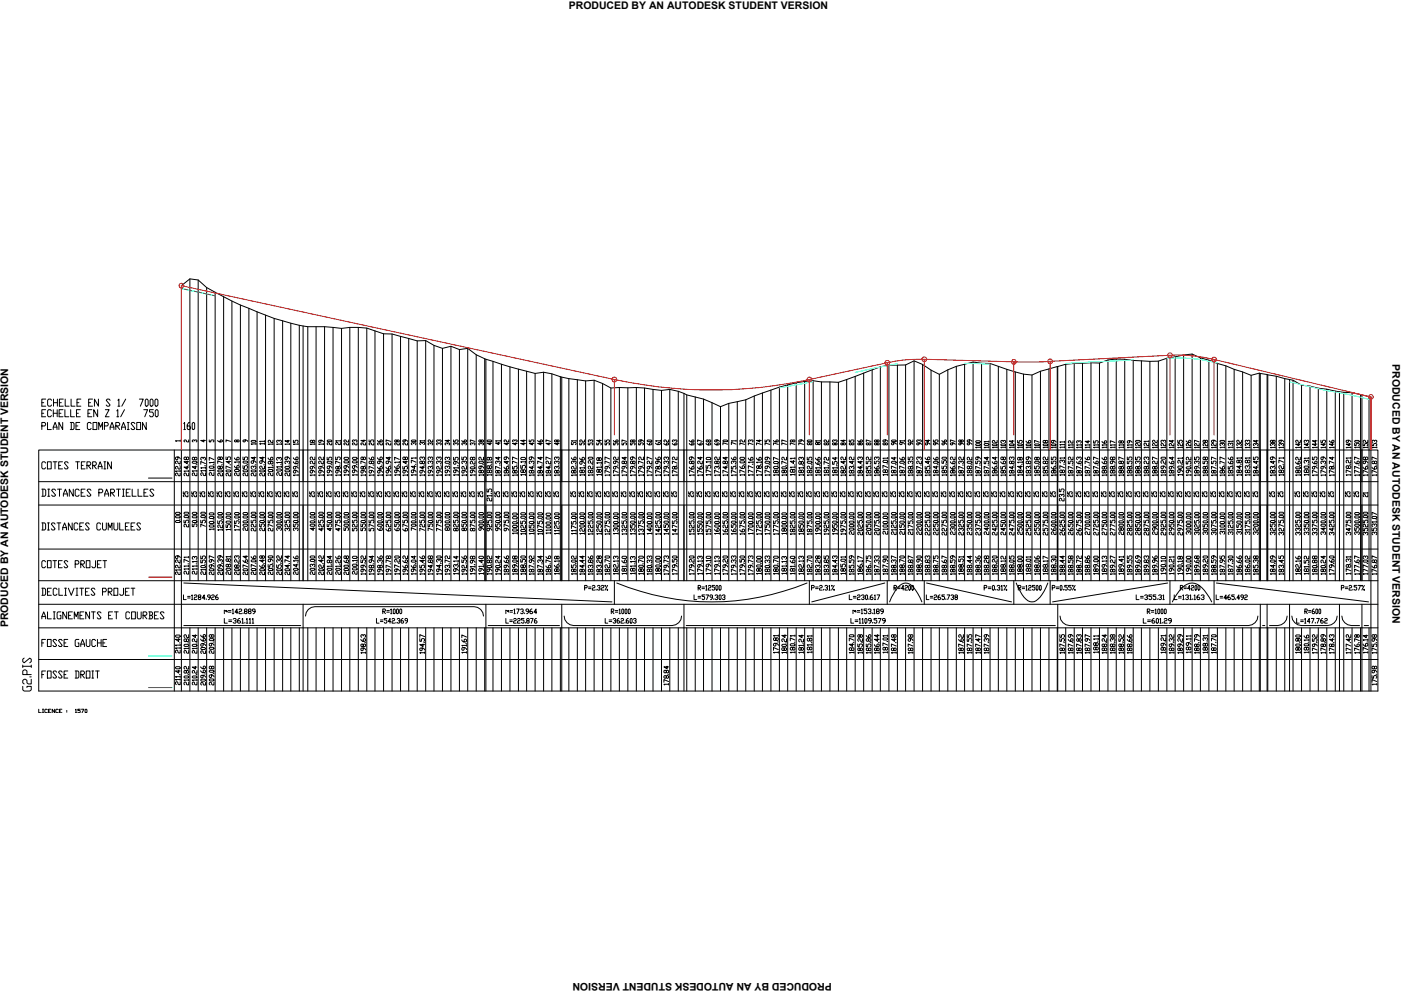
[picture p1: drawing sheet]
<svg xmlns="http://www.w3.org/2000/svg" width="594mm" height="420mm" viewBox="0 0 594 420" stroke-linecap="round" stroke-linejoin="round" font-family="sans-serif">
<defs><g id="words">
<text font-size="7.1" x="14.1" y="294.2" transform="rotate(-90 14.1 294.2)">G2.PIS</text>
<g font-size="6.6">
<text x="16.6" y="173.6">ECHELLE EN S 1/ 7000</text>
<text x="16.6" y="183.4">PLAN DE COMPARAISON</text>
<text x="16.6" y="200">COTES TERRAIN</text>
<text x="16.6" y="211.7">DISTANCES PARTIELLES</text>
<text x="16.6" y="242">COTES PROJET</text>
<text x="16.6" y="253.6">DECLIVITES PROJET</text>
</g>
<g font-size="6.2">
<text x="16.6" y="177.8">ECHELLE EN Z 1/ 750</text>
<text x="16.6" y="225.8">DISTANCES CUMULEES</text>
<text x="16.6" y="263.5">ALIGNEMENTS ET COURBES</text>
<text x="16.6" y="275.2">FOSSE GAUCHE</text>
<text x="16.6" y="288.6">FOSSE DROIT</text>
</g>
<g font-size="5.3">
<text x="144.6" y="189.8">22</text>
<text x="148.2" y="189.8">23</text>
<text x="151.7" y="189.8">24</text>
<text x="155.2" y="189.8">25</text>
<text x="158.7" y="189.8">26</text>
<text x="166.2" y="189.8">28</text>
<text x="173.2" y="189.8">30</text>
<text x="183.8" y="189.8">33</text>
<text x="187.3" y="189.8">34</text>
<text x="201.8" y="189.8">38</text>
<text x="205.3" y="189.8">40</text>
<text x="212.4" y="189.8">42</text>
<text x="219.4" y="189.8">44</text>
<text x="226.8" y="189.8">46</text>
<text x="233.9" y="189.8">48</text>
<text x="244.5" y="189.8">52</text>
<text x="258.9" y="189.8">56</text>
<text x="262.5" y="189.8">57</text>
<text x="266" y="189.8">58</text>
<text x="269.5" y="189.8">59</text>
<text x="273" y="189.8">60</text>
<text x="291" y="189.8">66</text>
<text x="294.6" y="189.8">67</text>
<text x="298.1" y="189.8">68</text>
<text x="305.9" y="189.8" transform="rotate(-90 305.9 189.8)">69</text>
<text x="309.4" y="189.8" transform="rotate(-90 309.4 189.8)">70</text>
<text x="316.1" y="189.8">73</text>
<text x="319.6" y="189.8">74</text>
<text x="323.1" y="189.8">75</text>
<text x="330.9" y="189.8" transform="rotate(-90 330.9 189.8)">76</text>
<text x="333.7" y="189.8">78</text>
<text x="334.4" y="189.8" transform="rotate(-90 334.4 189.8)">77</text>
<text x="352.4" y="189.8" transform="rotate(-90 352.4 189.8)">82</text>
<text x="356" y="189.8" transform="rotate(-90 356 189.8)">83</text>
<text x="358.8" y="189.8">85</text>
<text x="359.5" y="189.8" transform="rotate(-90 359.5 189.8)">84</text>
<text x="377.5" y="189.8" transform="rotate(-90 377.5 189.8)">89</text>
<text x="381" y="189.8" transform="rotate(-90 381 189.8)">90</text>
<text x="383.8" y="189.8">92</text>
<text x="387.3" y="189.8">93</text>
<text x="405.3" y="189.8">98</text>
<text x="406" y="189.8" transform="rotate(-90 406 189.8)">97</text>
<text x="408.9" y="189.8">99</text>
<text x="84.3" y="211.7" transform="rotate(-90 84.3 211.7)">25</text>
<text x="87.8" y="211.7" transform="rotate(-90 87.8 211.7)">25</text>
<text x="91.4" y="211.7" transform="rotate(-90 91.4 211.7)">25</text>
<text x="94.9" y="211.7" transform="rotate(-90 94.9 211.7)">25</text>
<text x="98.4" y="211.7" transform="rotate(-90 98.4 211.7)">25</text>
<text x="109.4" y="211.7" transform="rotate(-90 109.4 211.7)">25</text>
<text x="112.9" y="211.7" transform="rotate(-90 112.9 211.7)">25</text>
<text x="116.4" y="211.7" transform="rotate(-90 116.4 211.7)">25</text>
<text x="119.9" y="211.7" transform="rotate(-90 119.9 211.7)">25</text>
<text x="123.5" y="211.7" transform="rotate(-90 123.5 211.7)">25</text>
<text x="127" y="211.7" transform="rotate(-90 127 211.7)">25</text>
<text x="141.5" y="211.7" transform="rotate(-90 141.5 211.7)">25</text>
<text x="145" y="211.7" transform="rotate(-90 145 211.7)">25</text>
<text x="147.8" y="211.7">25</text>
<text x="148.5" y="211.7" transform="rotate(-90 148.5 211.7)">25</text>
<text x="151.3" y="211.7">25</text>
<text x="169.3" y="211.7">25</text>
<text x="170" y="211.7" transform="rotate(-90 170 211.7)">25</text>
<text x="172.9" y="211.7">25</text>
<text x="180.6" y="211.7" transform="rotate(-90 180.6 211.7)">25</text>
<text x="184.1" y="211.7" transform="rotate(-90 184.1 211.7)">25</text>
<text x="187.7" y="211.7" transform="rotate(-90 187.7 211.7)">25</text>
<text x="205.7" y="211.7" transform="rotate(-90 205.7 211.7)">25</text>
<text x="208.5" y="211.7">25</text>
<text x="212" y="211.7">25</text>
<text x="230.7" y="211.7" transform="rotate(-90 230.7 211.7)">25</text>
<text x="233.5" y="211.7">25</text>
<text x="234.2" y="211.7" transform="rotate(-90 234.2 211.7)">25</text>
<text x="255.8" y="211.7" transform="rotate(-90 255.8 211.7)">25</text>
<text x="259.3" y="211.7" transform="rotate(-90 259.3 211.7)">25</text>
<text x="262.8" y="211.7" transform="rotate(-90 262.8 211.7)">25</text>
<text x="265.6" y="211.7">25</text>
<text x="266.3" y="211.7" transform="rotate(-90 266.3 211.7)">25</text>
<text x="269.2" y="211.7">25</text>
<text x="284.3" y="211.7" transform="rotate(-90 284.3 211.7)">25</text>
<text x="287.9" y="211.7" transform="rotate(-90 287.9 211.7)">25</text>
<text x="290.7" y="211.7">25</text>
<text x="294.2" y="211.7">25</text>
<text x="297.7" y="211.7">25</text>
<text x="315.7" y="211.7">25</text>
<text x="319.3" y="211.7">25</text>
<text x="322.8" y="211.7">25</text>
<text x="326.3" y="211.7">25</text>
<text x="344.3" y="211.7">25</text>
<text x="347.8" y="211.7">25</text>
<text x="351.4" y="211.7">25</text>
<text x="369.4" y="211.7">25</text>
<text x="372.9" y="211.7">25</text>
<text x="376.4" y="211.7">25</text>
<text x="379.9" y="211.7">25</text>
<text x="387.7" y="211.7" transform="rotate(-90 387.7 211.7)">25</text>
<text x="401.5" y="211.7">25</text>
<text x="409.2" y="211.7" transform="rotate(-90 409.2 211.7)">25</text>
<text x="412.7" y="211.7" transform="rotate(-90 412.7 211.7)">25</text>
<text x="416.3" y="211.7" transform="rotate(-90 416.3 211.7)">25</text>
<text x="419.1" y="211.7">25</text>
<text x="434.3" y="211.7" transform="rotate(-90 434.3 211.7)">25</text>
<text x="437.8" y="211.7" transform="rotate(-90 437.8 211.7)">25</text>
<text x="440.6" y="211.7">25</text>
<text x="441.3" y="211.7" transform="rotate(-90 441.3 211.7)">25</text>
<text x="444.1" y="211.7">25</text>
<text x="459.3" y="211.7" transform="rotate(-90 459.3 211.7)">25</text>
<text x="462.1" y="211.7">25</text>
<text x="462.8" y="211.7" transform="rotate(-90 462.8 211.7)">25</text>
<text x="465.7" y="211.7">25</text>
<text x="469.2" y="211.7">25</text>
<text x="472.7" y="211.7">25</text>
<text x="484.4" y="211.7" transform="rotate(-90 484.4 211.7)">25</text>
<text x="490.7" y="211.7">25</text>
<text x="494.2" y="211.7">25</text>
<text x="497.8" y="211.7">25</text>
<text x="515.8" y="211.7">25</text>
<text x="522.8" y="211.7">25</text>
<text x="523.5" y="211.7" transform="rotate(-90 523.5 211.7)">25</text>
<text x="526.3" y="211.7">25</text>
<text x="547.9" y="211.7">25</text>
<text x="551.4" y="211.7">25</text>
<text x="554.9" y="211.7">25</text>
<text x="558.4" y="211.7">25</text>
</g>
<g font-size="4.9">
<text x="105.1" y="189.8">10</text>
<text x="112.5" y="189.8">12</text>
<text x="116.1" y="189.8">13</text>
<text x="119.6" y="189.8">14</text>
<text x="123.1" y="189.8">15</text>
<text x="130.2" y="189.8">18</text>
<text x="134.1" y="189.8">19</text>
<text x="141.1" y="189.8">21</text>
<text x="141.5" y="189.8" transform="rotate(-90 141.5 189.8)">20</text>
<text x="166.5" y="189.8" transform="rotate(-90 166.5 189.8)">27</text>
<text x="173.6" y="189.8" transform="rotate(-90 173.6 189.8)">29</text>
<text x="176.7" y="189.8">31</text>
<text x="195.1" y="189.8" transform="rotate(-90 195.1 189.8)">35</text>
<text x="198.6" y="189.8" transform="rotate(-90 198.6 189.8)">36</text>
<text x="202.1" y="189.8" transform="rotate(-90 202.1 189.8)">37</text>
<text x="208.8" y="189.8">41</text>
<text x="220.1" y="189.8" transform="rotate(-90 220.1 189.8)">43</text>
<text x="227.2" y="189.8" transform="rotate(-90 227.2 189.8)">45</text>
<text x="234.2" y="189.8" transform="rotate(-90 234.2 189.8)">47</text>
<text x="240.9" y="189.8">51</text>
<text x="252.2" y="189.8" transform="rotate(-90 252.2 189.8)">53</text>
<text x="255.8" y="189.8" transform="rotate(-90 255.8 189.8)">54</text>
<text x="259.3" y="189.8" transform="rotate(-90 259.3 189.8)">55</text>
<text x="276.9" y="189.8">61</text>
<text x="284.3" y="189.8" transform="rotate(-90 284.3 189.8)">62</text>
<text x="287.9" y="189.8" transform="rotate(-90 287.9 189.8)">63</text>
<text x="309" y="189.8">71</text>
<text x="316.4" y="189.8" transform="rotate(-90 316.4 189.8)">72</text>
<text x="341.5" y="189.8" transform="rotate(-90 341.5 189.8)">79</text>
<text x="344.7" y="189.8">81</text>
<text x="345" y="189.8" transform="rotate(-90 345 189.8)">80</text>
<text x="366.5" y="189.8" transform="rotate(-90 366.5 189.8)">86</text>
<text x="370.1" y="189.8" transform="rotate(-90 370.1 189.8)">87</text>
<text x="373.6" y="189.8" transform="rotate(-90 373.6 189.8)">88</text>
<text x="380.3" y="189.8">91</text>
<text x="395.1" y="189.8" transform="rotate(-90 395.1 189.8)">94</text>
<text x="398.6" y="189.8" transform="rotate(-90 398.6 189.8)">95</text>
<text x="402.2" y="189.8" transform="rotate(-90 402.2 189.8)">96</text>
<text x="427.2" y="191.2" transform="rotate(-90 427.2 191.2)">103</text>
<text x="430.7" y="191.2" transform="rotate(-90 430.7 191.2)">104</text>
<text x="434.3" y="191.2" transform="rotate(-90 434.3 191.2)">105</text>
<text x="455.8" y="191.2" transform="rotate(-90 455.8 191.2)">112</text>
<text x="459.3" y="191.2" transform="rotate(-90 459.3 191.2)">113</text>
<text x="462.8" y="191.2" transform="rotate(-90 462.8 191.2)">114</text>
<text x="480.8" y="191.2" transform="rotate(-90 480.8 191.2)">119</text>
<text x="487.9" y="191.2" transform="rotate(-90 487.9 191.2)">121</text>
<text x="512.9" y="191.2" transform="rotate(-90 512.9 191.2)">128</text>
<text x="516.5" y="191.2" transform="rotate(-90 516.5 191.2)">129</text>
<text x="541.5" y="191.2" transform="rotate(-90 541.5 191.2)">138</text>
<text x="545" y="191.2" transform="rotate(-90 545 191.2)">139</text>
<text x="573.6" y="191.2" transform="rotate(-90 573.6 191.2)">149</text>
<text x="577.1" y="191.2" transform="rotate(-90 577.1 191.2)">150</text>
<text x="584.6" y="191.2" transform="rotate(-90 584.6 191.2)">153</text>
<text x="80.4" y="211.7" transform="rotate(-90 80.4 211.7)">25</text>
<text x="102" y="211.7" transform="rotate(-90 102 211.7)">25</text>
<text x="105.5" y="211.7" transform="rotate(-90 105.5 211.7)">25</text>
<text x="134.1" y="211.7" transform="rotate(-90 134.1 211.7)">25</text>
<text x="137.6" y="211.7" transform="rotate(-90 137.6 211.7)">25</text>
<text x="159.1" y="211.7" transform="rotate(-90 159.1 211.7)">25</text>
<text x="162.6" y="211.7" transform="rotate(-90 162.6 211.7)">25</text>
<text x="166.2" y="211.7" transform="rotate(-90 166.2 211.7)">25</text>
<text x="191.2" y="211.7" transform="rotate(-90 191.2 211.7)">25</text>
<text x="194.7" y="211.7" transform="rotate(-90 194.7 211.7)">25</text>
<text x="198.3" y="211.7" transform="rotate(-90 198.3 211.7)">25</text>
<text x="219.8" y="211.7" transform="rotate(-90 219.8 211.7)">25</text>
<text x="223.3" y="211.7" transform="rotate(-90 223.3 211.7)">25</text>
<text x="226.8" y="211.7" transform="rotate(-90 226.8 211.7)">25</text>
<text x="244.8" y="211.7" transform="rotate(-90 244.8 211.7)">25</text>
<text x="248.4" y="211.7" transform="rotate(-90 248.4 211.7)">25</text>
<text x="251.9" y="211.7" transform="rotate(-90 251.9 211.7)">25</text>
<text x="276.9" y="211.7" transform="rotate(-90 276.9 211.7)">25</text>
<text x="280.5" y="211.7" transform="rotate(-90 280.5 211.7)">25</text>
<text x="305.5" y="211.7" transform="rotate(-90 305.5 211.7)">25</text>
<text x="309" y="211.7" transform="rotate(-90 309 211.7)">25</text>
<text x="312.6" y="211.7" transform="rotate(-90 312.6 211.7)">25</text>
<text x="334.1" y="211.7" transform="rotate(-90 334.1 211.7)">25</text>
<text x="337.6" y="211.7" transform="rotate(-90 337.6 211.7)">25</text>
<text x="341.1" y="211.7" transform="rotate(-90 341.1 211.7)">25</text>
<text x="359.1" y="211.7" transform="rotate(-90 359.1 211.7)">25</text>
<text x="362.7" y="211.7" transform="rotate(-90 362.7 211.7)">25</text>
<text x="366.2" y="211.7" transform="rotate(-90 366.2 211.7)">25</text>
<text x="391.2" y="211.7" transform="rotate(-90 391.2 211.7)">25</text>
<text x="394.8" y="211.7" transform="rotate(-90 394.8 211.7)">25</text>
<text x="398.3" y="211.7" transform="rotate(-90 398.3 211.7)">25</text>
<text x="419.8" y="211.7" transform="rotate(-90 419.8 211.7)">25</text>
<text x="426.9" y="211.7" transform="rotate(-90 426.9 211.7)">25</text>
<text x="455.4" y="211.7" transform="rotate(-90 455.4 211.7)">25</text>
<text x="480.5" y="211.7" transform="rotate(-90 480.5 211.7)">25</text>
<text x="487.5" y="211.7" transform="rotate(-90 487.5 211.7)">25</text>
<text x="505.5" y="211.7" transform="rotate(-90 505.5 211.7)">25</text>
<text x="509.1" y="211.7" transform="rotate(-90 509.1 211.7)">25</text>
<text x="512.6" y="211.7" transform="rotate(-90 512.6 211.7)">25</text>
<text x="534.1" y="211.7" transform="rotate(-90 534.1 211.7)">25</text>
<text x="541.2" y="211.7" transform="rotate(-90 541.2 211.7)">25</text>
<text x="566.2" y="211.7" transform="rotate(-90 566.2 211.7)">25</text>
<text x="573.3" y="211.7" transform="rotate(-90 573.3 211.7)">25</text>
<text x="576.8" y="211.7">21</text>
</g>
<g font-size="4.4">
<text x="241.2" y="3.7">PRODUCED BY AN AUTODESK STUDENT VERSION</text>
<text x="590.5" y="154.4" transform="rotate(90 590.5 154.4)">PRODUCED BY AN AUTODESK STUDENT VERSION</text>
<text x="109" y="189.4">11</text>
<text x="3.5" y="265.9" transform="rotate(-90 3.5 265.9)">PRODUCED BY AN AUTODESK STUDENT VERSION</text>
<text x="15.2" y="303.4">LICENCE : 1570</text>
<text x="352.7" y="416.7" transform="rotate(-180 352.7 416.7)">PRODUCED BY AN AUTODESK STUDENT VERSION</text>
</g>
<g font-size="4">
<text x="76.9" y="188.7">2</text>
<text x="80.4" y="188.7">3</text>
<text x="84" y="188.7">4</text>
<text x="87.5" y="188.7">5</text>
<text x="91" y="188.7">6</text>
<text x="94.5" y="188.7">7</text>
<text x="98.1" y="188.7">8</text>
<text x="102" y="188.7">9</text>
</g>
<text font-size="3.1" x="73" y="188.4">1</text>
</g></defs>
<!-- layer: PLUME_1 -->
<g fill="none" stroke="#000" stroke-width=".42">
<path d="M80.5 118.2v128M84 118.7v127.5M87.6 121.9v124.3M91.2 123.9v122.3M94.8 125.8v120.4M98.3 127.6v118.6M101.9 129.3v116.9M105.5 130.7v115.5M109 132.2v114M112.6 133.6v112.6M116.2 135v111.2M119.8 136v110.2"/>
<path d="M123.3 137v109.2M126.9 137.9v108.3M128.5 138.2v108M130.5 138.5v107.7M134 138.5v107.7M137.6 138.5v107.7M141.2 138.8v107.4M144.8 139.2v107M148.3 138.8v107.4M151.9 138.8v107.4M155.5 139.1v107.1M159 140.3v105.9"/>
<path d="M162.6 141.5v104.7M166.2 141.6v104.6M169.8 142.6v103.6M173.3 143.5v102.7M176.9 144.5v101.7M180.5 144.4v101.8M184 146.4v99.8M187.6 147.7v98.5M191.2 146.8v99.4M194.8 148.2v98M198.3 147.7v98.5M201.9 150.4v95.8"/>
<path d="M205.5 152.1v94.1M206 152.3v93.9M209 153.2v93M212.6 154.4v91.8M216.2 155.5v90.7M219.8 156.5v89.7M223.3 157.4v88.8M226.9 158.3v87.9M230.5 157.8v88.4M234 158.5v87.7M237.6 159.7v86.5M238.2 159.9v86.3"/>
<path d="M362.6 159.6v86.6M366.2 158.2v88M369.8 156.8v89.4M373.3 155.5v90.7M376.9 154.8v91.4M380.5 154.8v91.4M384 154.7v91.5M387.6 153v93.2M391.2 154.5v91.7M394.8 156.9v89.3M398.3 158.7v87.5M401.9 156.8v89.4"/>
<path d="M405.5 155.3v90.9M409 154.4v91.8M412.6 153.5v92.7M416.2 154v92.2M419.8 154.1v92.1M423.3 155.3v90.9M426.9 156.6v89.6M430.5 157.7v88.5M434 158.6v87.6M437.6 159v87.2M441.2 157.4v88.8M444.8 156.4v89.8"/>
<path d="M448.3 155.4v90.8M448.5 155.4v90.8M451.9 154.4v91.8M455.5 154.1v92.1M459 154v92.2M462.6 153.8v92.4M466.2 153.9v92.3M469.8 152.6v93.6M473.3 152.2v94M476.9 152.3v93.9M480.5 152.8v93.4M484 153v93.2"/>
<path d="M487.6 153.2v93M491.2 153.1v93.1M494.8 151.9v94.3M498.3 151.3v94.9M501.9 150.5v95.7M505.5 150.1v96.1M509 151.7v94.5M512.6 152.7v93.5M516.2 154.1v92.1M519.8 155.1v91.1M523.3 156.6v89.6M526.9 157.7v88.5"/>
<path d="M530.5 159.1v87.1M534 158.2v88M534.4 158.3v87.9M537.3 158.8v87.4M537.6 158.9v87.3M541.2 159.5v86.7M77.9 179.6l.4-.5v3M80.4 179.1h-.3l-.7 1v1.5l.3 .5h.7l.4-.5-.4-1h-1M81.9 179.1l.6 .5v2l-.3 .5-.7-.5v-2zM241.2 160.5v85.7M244.8 161v85.2M248.3 161.5v84.7"/>
<path d="M251.9 161.2v85M255.5 162.6v83.6M259 164.5v81.7M262.6 164.3v81.9M266.2 164.4v81.8M269.8 164.3v81.9M273.3 164.5v81.7M276.9 165.1v81.1M280.5 165.5v80.7M284 165.1v81.1M287.6 165.9v80.3M290 166.8v79.4"/>
<path d="M291.2 167.4v78.8M294.8 168.3v77.9M298.3 169.2v77M301.9 170.7v75.5M305.5 172.4v73.8M309 171v75.2M312.6 170.3v75.9M316.2 169.5v76.7M319.8 167.9v78.3M323.3 166.6v79.6M326.9 165.4v80.8M330.5 164.1v82.1"/>
<path d="M334 163.2v83M337.6 162.3v83.9M341.2 161.7v84.5M344.8 161.4v84.8M348.3 161.9v84.3M351.9 161.9v84.3M355.5 162.1v84.1M359 160.9v85.3M544.8 160.5v85.7M546.8 160.9v85.3M548.3 161.2v85M551.9 163.3v82.9"/>
<path d="M555.5 163.7v82.5M559 164.6v81.6M562.6 165v81.2M566.2 165.8v80.4M568 166.1v80.1M569.8 166.3v79.9M573.3 166.5v79.7M576.9 167.3v78.9M577.5 167.4v78.8M580.5 168.2v78M16.4 190.8h567.9v102.2h-567.9zM73.9 190.8v102.2"/>
<path d="M75.4 193.8v.8l-.3 .3-.7-.3 .4-.8h1l.6 .8M76.1 197.2h.3M76.4 199.7h-2l.4 .3M76.4 197.7v1.2h-.6l-.7-1.2-.7 .3 .4 .9M76.4 195.5v1.1l-1-.3v-.6l-.3-.2-.7 .2v.6l.4 .3M76.4 199.4v.6M77.9 182.1h.8M79 194.1l.7-.3 .3 .8-.6 .3-.7-1.1-.7 .3 .4 .8 .6-.3M79.4 197.7v1.2l-1.4-.9h2M79.4 195.5v1.1l-1.4-.9h2M79.7 197.2h.3M80 199.7h-2l.4 .3"/>
<path d="M80 199.4v.6M81.5 195.9l.4-.3h1.3l.3 .6-1.6 .2zM82.5 194.1l.3-.3 .7 .3-.3 .9-.7-.3-.3-.9-.7 .3 .4 .9 .6-.3M82.8 197.6v1.2l-1.3-.9h2M83.2 197h.3M83.5 199.6h-2l.4 .3M83.5 199.3v.6M86.1 194.5v-.3l-.6-.3-.4 .3 .4 .9M86.1 194.2l.3-.3 .7 .3-.3 .9M86.8 197.4h.3M87.1 199.6h-2l.4 .3M87.1 198.3h-2l.4 .3"/>
<path d="M87.1 196.6l-2-.9v1.2M87.1 198v.6M87.1 199.3v.6M88.7 197.9l.4-.3h1.3l.3 .6-.3 .3h-1.3zM90.4 197h.3M90.7 199.4h-2l.4 .3M90.7 196.1h-2l.4 .3M90.7 194.9l-2-1v1.3M90.7 195.8v.6M90.7 199.1v.6M92.3 199.5l1.7-.2 .3 .5-1.6 .3zM93.3 197.9l.7-.3 .3 .3v.5l-.7 .3-.6-1.1-.7 .3 .4 .8 .6-.3"/>
<path d="M93.3 194l.7-.3 .3 .9-.7 .2-.6-1.1-.7 .3v.6l.4 .2 .6-.2M94 197.1h.3M94.3 196.2l-2-.8v1.1M95.8 199.5l1.7-.2 .3 .5-1.6 .3zM95.8 193.7v1.1h.7v-.8l.3-.3 1 .3v.6l-.3 .2M97.2 195.4v1.1l-1.4-.8h2M97.5 197.1h.3M97.8 198.4l-2-.8v1.1M99.4 199.3l.4-.2h1.3l.3 .5-.3 .3h-1.3zM99.4 197.6l.7 .9h1l.3-.9-.6-.3-.4 .3v.9M99.4 194.1l.7 .9h1l.3-.9-.6-.3-.4 .3v.9M101.1 196.7h.3"/>
<path d="M101.4 195.9h-2l.4 .3M101.4 195.6v.6M103 199.4l1.7-.2 .3 .5-.3 .3h-1.3zM103 197.4v1.2h.7v-.9l.3-.3 1 .3-.3 .9M103 195.7l1.7-.2 .3 .5-.3 .3h-1.3zM103 193.8v1.1h.7v-.8l.3-.3h.7l.3 .3-.3 .8M104.7 196.9h.3M106.5 199.5l1.7-.2 .3 .5-1.7 .3zM107.5 198.2l-.3-.6-.7 .3 .3 .8M107.5 197.9l.4-.3 .6 .3-.3 .8M107.5 195.4v.8l-.3 .3-.7-.3 .3-.8h1.1l.6 .8M107.9 193.7v1.1l-1.4-.8h2"/>
<path d="M108.2 197.1h.3M110.1 199.5l1.7-.2 .3 .5-1.7 .3zM111.1 195.4v.8l-.3 .3-.7-.3 .3-.8h1.1l.6 .8M111.5 193.7v1.1l-1.4-.8h2M111.8 197.1h.3M112.1 197.6v1.1h-.6l-.7-1.1-.7 .3 .3 .8M113.7 199.3l.3-.2h1.4l.3 .5-.3 .3h-1.4zM113.7 194.1l.7 .9h1l.3-.9-.6-.3-.4 .3v.9M114.7 195.9l.4-.3 .6 .3-.3 .8-.7-.3-.3-.8-.7 .3 .3 .8 .7-.3M115.4 197.3h.3M115.7 198.2h-2l.3 .3M115.7 197.9v.6"/>
<path d="M117.3 199.1l.3-.3h1.4l.3 .6-.3 .3h-1.4zM118.3 194.6l-.3-.7h-.4l-.3 .4 .3 .9M118.3 194.3l.4-.4 .6 .4-.3 .9M119 197h.3M119.3 197.9h-2l.3 .3M119.3 196.1h-2l.3 .3M119.3 195.8v.6M119.3 197.6v.6M120.8 199.4l1.7-.2 .3 .5-.3 .3h-1.3zM120.8 198l.4-.3h1.3l.3 .6-.3 .3h-1.3zM121.8 196l-.3-.5-.7 .2v.6l.4 .3M121.8 195.7l.4-.2 .6 .2-.3 .9"/>
<path d="M121.8 193.8v.8l-.3 .3-.7-.3 .4-.8h1l.6 .8M122.5 197.2h.3M124.4 195.7l.7 .9h1l.3-.9-.3-.2-.7 .2v.9M124.4 194.1l.7 .8h1l.3-.3-.3-.8-.7 .3v.8M125.4 199.4v.9l-.3 .3-.7-.3 .4-.9h1l.6 .9M125.4 197.7v.9l-.3 .3-.7-.3 .4-.9h1l.6 .9M126.1 197.2h.3M132.5 199.4v.9l-.3 .3-.7-.3 .4-.9h.9l.7 .9M132.5 197.7v.9l-.3 .3-.7-.3 .4-.9h.9l.7 .9M133.2 197.2h.3M133.5 195.5v1.1h-.7l-.3-.9-.6-.2-.4 .2v.6l.4 .3M133.5 193.8v1.1h-.7l-.6-1.1-.7 .3 .4 .8"/>
<path d="M136.1 199.4v.9l-.3 .3-.7-.3 .4-.9h.9l.7 .9M136.1 197.7v.9l-.3 .3-.7-.3 .4-.9h.9l.7 .9M136.8 197.2h.3M137.1 195.5v1.1h-.7l-.3-.9-.6-.2-.4 .2v.6l.4 .3M137.1 193.8v1.1h-.7l-.6-1.1-.7 .3 .4 .8M138.7 195.9l.4-.3h1.3l.3 .6-1.6 .2zM138.7 193.8v1.2h.7v-.9l.3-.3 1 .3-.3 .9M139.7 199.3v.9l-.3 .3-.7-.3 .4-.9h.9l.7 .9M139.7 197.6v.9l-.3 .3-.7-.3 .4-.9h.9l.7 .9M140.4 197h.3M142.3 193.8v1.1h.7v-.8l.3-.3 1 .3-.3 .8M143.3 199.4v.9l-.3 .3-.7-.3 .4-.9h1l.6 .9"/>
<path d="M143.3 198l.7-.3 .3 .9-.6 .3-.7-1.2-.7 .3 .4 .9 .6-.3M144 197.2h.3M144.3 196.3l-2-.8v1.1M145.8 195.7l.4-.3h1.3l.3 .6-.3 .3h-1.3zM145.8 194.2l.4-.3h1.3l.3 .6-.3 .3h-1.3zM146.8 199.3v.9l-.3 .2-.7-.2 .4-.9h1l.6 .9M146.8 197.4v.9l-.3 .3-.7-.3 .4-.9h1l.6 .9M147.5 196.9h.3M149.4 195.7l.4-.3h1.3l.3 .6-.3 .3h-1.3zM149.4 194.2l.4-.3h1.3l.3 .6-.3 .3h-1.3zM150.4 199.3v.9l-.3 .2-.7-.2 .4-.9h.9l.7 .9M150.4 197.4v.9l-.3 .3-.7-.3 .4-.9h.9l.7 .9"/>
<path d="M151.1 196.9h.3M154 199.4v.9l-.3 .3-.7-.3 .4-.9h.9l.7 .9M154 198l.3-.3 .7 .3-.3 .9-.7-.3-.3-.9-.7 .3 .4 .9 .6-.3M154 194.1l.3-.3 .7 .3-.3 .8-.7-.3-.3-.8-.7 .3 .4 .8 .6-.3M154.7 197.2h.3M155 196.3l-2-.8v1.1M156.5 194.1l.7 .8h1l.3-.8-.6-.3-.4 .3v.8M157.5 199.4v.9l-.3 .3-.7-.3 .3-.9h1.1l.6 .9M157.5 195.7l.4-.2 .6 .2v.6l-.3 .3-.7-.3v-.6l-.3-.2-.7 .2v.6l.3 .3 .7-.3M158.2 197.2h.3M158.5 198.6l-2-.9v1.2M160.1 198l.7 .9h1l.3-.9-.6-.3-.4 .3v.9"/>
<path d="M160.1 194.1l.7 .8h1l.3-.8-.6-.3-.4 .3v.8M161.1 199.4v.9l-.3 .3-.7-.3 .3-.9h1.1l.6 .9M161.1 195.5v.8l-.3 .3-.7-.3v-.6l.3-.2h1.1l.6 .8M161.8 197.2h.3M163.7 198l.7 .9h1l.3-.9-.6-.3-.4 .3v.9M164.7 199.4v.9l-.3 .3-.7-.3 .3-.9h1.1l.6 .9M164.7 195.5v.8l-.3 .3-.7-.3v-.6l.3-.2h1.1l.6 .8M165.1 193.8v1.1l-1.4-.8h2M165.4 197.2h.3M167.3 197.7l.7 .9h1l.3-.9-.6-.3-.4 .3v.9M168.3 199.3v.9l-.7 .2-.3-.2 .3-.9h1.1l.6 .9M169 196.9h.3"/>
<path d="M169.3 196h-2l.3 .3M169.3 194.8l-2-.9v1.2M169.3 195.7v.6M170.8 197.7v1.2h.7v-.9l.3-.3 1 .3-.3 .9M171.8 199.4v.9l-.3 .3-.7-.3 .4-.9h1l.6 .9M171.8 194.1l.7-.3 .3 .8-.6 .3-.7-1.1-.7 .3 .4 .8 .6-.3M172.2 195.5v1.1l-1.4-.9h2M172.5 197.2h.3M175.4 199.3v.9l-.3 .2-.7-.2 .4-.9h1l.6 .9M175.8 197.4v1.2l-1.4-.9h2M176.1 196.9h.3M176.4 196l-2-.9v1.2"/>
<path d="M176.4 194.2h-2l.4 .3M176.4 193.9v.6M179 199.4v.9l-.3 .3-.7-.3 .4-.9h1l.6 .9M179 195.7l.4-.2 .6 .2v.6l-.3 .3-.7-.3v-.6l-.3-.2-.7 .2v.6l.4 .3 .6-.3M179 194.4v-.3l-.6-.3-.4 .3 .4 .8M179 194.1l.4-.3 .6 .3-.3 .8M179.4 197.7v1.2l-1.4-.9h2M179.7 197.2h.3M182.5 199.4v.9l-.3 .3-.7-.3 .4-.9h.9l.7 .9M182.5 198.3l-.3-.6h-.3l-.4 .3 .4 .9M182.5 198l.3-.3 .7 .3-.3 .9M182.5 196l-.3-.5-.7 .2v.6l.4 .3"/>
<path d="M182.5 195.7l.3-.2 .7 .2v.6l-.3 .3M182.5 194.4v-.3l-.6-.3-.4 .3 .4 .8M182.5 194.1l.3-.3 .7 .3-.3 .8M183.2 197.2h.3M183.5 186.5v.9h-.7l-.6-.9-.7 .2 .4 .7M186.1 199.4v.9l-.3 .3-.7-.3 .4-.9h.9l.7 .9M186.1 196l-.3-.5-.7 .2v.6l.4 .3M186.1 195.7l.3-.2 .7 .2v.6l-.3 .3M186.1 194.4v-.3l-.6-.3-.4 .3 .4 .8M186.1 194.1l.3-.3 .7 .3-.3 .8M186.8 197.2h.3M187.1 197.7v1.2h-.7l-.6-1.2-.7 .3 .4 .9"/>
<path d="M188.7 195.9l.4-.3h1.3l.3 .6-1.6 .2zM189.7 199.3v.9l-.3 .3-.7-.3 .4-.9h1l.6 .9M189.7 198.2l-.3-.6h-.3l-.4 .3 .4 .9M189.7 197.9l.4-.3 .6 .3-.3 .9M189.7 194.4l-.3-.6h-.3l-.4 .3 .4 .9M189.7 194.1l.4-.3 .6 .3-.3 .9M190.4 197h.3M192.3 193.9v1.2h.7v-.9l.3-.3 1 .3-.3 .9M193.3 199.3v.9l-.3 .2-.7-.2 .4-.9h1l.6 .9M193.3 195.7v.9l-.3 .3-.7-.3 .4-.9h1l.6 .9M194 197.4h.3M194.3 198.3h-2l.4 .3"/>
<path d="M194.3 198v.6M195.8 193.8v1.1h.7v-.8l.3-.3 1 .3-.3 .8M196.8 199.4v.9l-.3 .3-.7-.3 .4-.9h.9l.7 .9M196.8 196l-.3-.5-.7 .2v.6l.4 .3M196.8 195.7l.3-.2 .7 .2v.6l-.3 .3M197.5 197.2h.3M197.8 197.7v1.2h-.7l-.6-1.2-.7 .3 .4 .9M199.4 198.2l1.7-.3 .3 .6-.3 .3h-1.3zM200.4 199.3v.9l-.3 .3-.7-.3 .4-.9h.9l.7 .9M200.4 194.1l.3-.3 .7 .3-.3 .9-.7-.3-.3-.9-.7 .3 .4 .9 .6-.3M201.1 197.3h.3M201.4 195.6v1.1h-.7l-.6-1.1-.7 .3 .4 .8"/>
<path d="M203 195.9l.4-.3h1.3l.3 .6-1.6 .2zM204 199.6l.3-.3 .7 .3-.3 .9-.7-.3-.3-.9-.7 .3 .4 .9 .6-.3M204 197.6v.9l-.3 .3-.7-.3 .4-.9h.9l.7 .9M204.7 197h.3M205 193.8v1.2h-.7l-.6-1.2-.7 .3 .4 .9M207.5 199.6l.7-.3 .3 .9-.6 .2-.7-1.1-.7 .3 .3 .8 .7-.2M207.5 197.7l.7-.3 .3 .9-.6 .3-.7-1.2-.7 .3 .3 .9 .7-.3M207.5 194.2l.7-.3 .3 .9-.6 .3-.7-1.2-.7 .3 .3 .9 .7-.3M208.2 196.9h.3M208.5 196h-2l.3 .3M208.5 195.7v.6M211.1 199.7l.4-.3 .6 .3-.3 .9-.7-.3-.3-.9-.7 .3 .3 .9 .7-.3"/>
<path d="M211.1 196v-.3l-.7-.2-.3 .2 .3 .9M211.1 195.7l.4-.2 .6 .2v.6l-.3 .3M211.5 193.8v1.1l-1.4-.8h2M211.8 197.2h.3M212.1 198.6l-2-.9v1.2M213.7 198l.7 .9h1l.3-.9-.6-.3-.4 .3v.9M214.7 199.7l.4-.3 .6 .3-.3 .9-.7-.3-.3-.9-.7 .3 .3 .9 .7-.3M214.7 193.8v.8l-.7 .3-.3-.3 .3-.8h1.1l.6 .8M215.1 195.5v1.1l-1.4-.9h2M215.4 197.2h.3M217.3 197.7v1.2h.7v-.9l.3-.3 1 .3-.3 .9M218.3 199.7l.4-.3 .6 .3-.3 .9-.7-.3-.3-.9-.7 .3 .3 .9 .7-.3"/>
<path d="M219 197.2h.3M219.3 196.3l-2-.8v1.1M219.3 194.6l-2-.8v1.1M220.8 197.3v1.2h.7v-.9l.3-.3 1 .3-.3 .9M220.8 194.3l.3-.4h1.4l.3 .7-.3 .3h-1.4zM221.8 199.4l.4-.3 .6 .3v.7l-.3 .3-.7-.3v-.7l-.3-.3-.7 .3v.7l.3 .3 .7-.3M222.5 196.7h.3M222.8 195.8h-2l.3 .3M222.8 195.5v.6M225.4 199.7l.7-.3 .3 .9-.6 .3-.7-1.2-.7 .3 .3 .9 .7-.3M225.4 196l-.3-.5-.7 .2v.6l.3 .3M225.4 195.7l.4-.2 .6 .2v.6l-.3 .3"/>
<path d="M225.4 193.8v.8l-.3 .3-.7-.3 .3-.8h1.1l.6 .8M225.8 197.7v1.2l-1.4-.9h2M226.1 197.2h.3M229 199.7l.4-.3 .6 .3-.3 .9-.7-.3-.3-.9-.7 .3 .3 .9 .7-.3M229.4 197.7v1.2l-1.4-.9h2M229.4 193.8v1.1l-1.4-.8h2M229.7 197.2h.3M230 196.3l-2-.8v1.1M232.5 199.7l.7-.3 .3 .9-.7 .3-.6-1.2-.7 .3 .4 .9 .6-.3M232.8 197.7v1.2l-1.3-.9h2M233.2 197.2h.3M233.5 195.5v1.1h-.7l-.3-.9-.6-.2-.4 .2v.6l.4 .3"/>
<path d="M233.5 194.6l-2-.8v1.1M236.1 199.7l.7-.3 .3 .9-.6 .3-.7-1.2-.7 .3 .4 .9 .6-.3M236.1 198.3l-.3-.6h-.3l-.4 .3 .4 .9M236.1 198l.4-.3 .6 .3-.3 .9M236.1 196l-.3-.5-.7 .2v.6l.4 .3M236.1 195.7l.4-.2 .6 .2v.6l-.3 .3M236.1 194.4v-.3l-.6-.3-.4 .3 .4 .8M236.1 194.1l.4-.3 .6 .3-.3 .8M236.8 197.2h.3M242.3 194.1l.7 .8h1l.3-.8-.6-.3-.4 .3v.8M243.3 199.7l.7-.3 .3 .9-.6 .3-.7-1.2-.7 .3 .4 .9 .6-.3M243.3 196l-.3-.5-.7 .2v.6l.4 .3"/>
<path d="M243.3 195.7l.4-.2 .6 .2v.6l-.3 .3M244 197.2h.3M244.3 197.7v1.2h-.6l-.7-1.2-.7 .3 .4 .9M245.8 194.2l.7 .9h1l.3-.9-.7-.3-.3 .3v.9M246.8 199.6l.3-.3 .7 .3-.3 .8-.7-.2-.3-.9-.7 .3 .4 .8 .6-.2M246.8 195.7v.9l-.3 .3-.7-.3 .4-.9h.9l.7 .9M247.5 197.4h.3M247.8 198.3h-2l.4 .3M247.8 198v.6M249.4 194.1l.4-.3h1.3l.3 .6-.3 .3h-1.3zM250.4 199.6l.3-.3 .7 .3-.3 .9-.7-.3-.3-.9-.7 .3 .4 .9 .6-.3M251.1 197h.3"/>
<path d="M251.4 197.6v1.2h-.7l-.6-1.2-.7 .3 .4 .9M251.4 195.3v1.1l-1-.2-.3-.9-.7 .3v.6l.4 .2M254 199.3l.3-.3 .7 .3v.7l-.3 .3-.7-.3-.3-1-.7 .3v.7l.4 .3 .6-.3M254 194.3l.3-.3 .7 .3-.3 1-.7-.4-.3-.9-.7 .3 .4 1 .6-.4M254.7 197.1h.3M255 198.1h-2l.4 .3M255 196.2h-2l.4 .3M255 195.9v.6M255 197.8v.6M257.5 197.7v.9l-.7 .3-.3-.3 .3-.9h1.1l.6 .9M258.2 197.2h.3M258.5 196.3l-2-.8v1.1"/>
<path d="M258.5 194.6l-2-.8v1.1M261.1 197.7v.9l-.7 .3-.3-.3 .3-.9h1.1l.6 .9M261.1 195.5v.8l-.3 .3-.7-.3 .3-.8h1.1l.6 .8M261.8 197.2h.3M262.1 193.8v1.1h-.6l-.7-1.1-.7 .3 .3 .8M264.7 197.7v.9l-.7 .3-.3-.3 .3-.9h1l.7 .9M264.7 195.7l.3-.2 .7 .2v.6l-.3 .3-.7-.3v-.6l-.3-.2-.7 .2 .3 .9 .7-.3M265 193.8v1.1l-1.3-.8h2M265.4 197.2h.3M268.3 197.7v.9l-.3 .3-.7-.3 .4-.9h.9l.7 .9M268.3 195.7l.3-.2 .7 .2v.6l-.3 .3-.7-.3v-.6l-.3-.2-.7 .2v.6l.4 .3 .6-.3M268.3 193.8v.8l-.3 .3-.7-.3 .4-.8h.9l.7 .8"/>
<path d="M269 197.2h.3M271.8 197.7v.9l-.3 .3-.7-.3 .3-.9h1.1l.6 .9M272.5 197.2h.3M272.8 196.3l-2-.8v1.1M272.8 193.8v1.1h-.6l-.7-1.1-.7 .3 .3 .8M275.4 197.7v.9l-.3 .3-.7-.3 .3-.9h1.1l.6 .9M276.1 197.2h.3M276.4 195.5v1.1h-.6l-.4-.3v-.6l-.7-.2-.3 .2v.6l.3 .3M276.4 194.6l-2-.8v1.1M278 194.1l.7 .8h1l.3-.8-.6-.3-.4 .3v.8M279 198l.7-.3 .3 .9-.6 .3-.7-1.2-.7 .3 .3 .9 .7-.3M279 195.5v.8l-.3 .3-.7-.3v-.6l.3-.2h1.1l.6 .8"/>
<path d="M279.7 197.2h.3M282.5 197.7v.9l-.3 .3-.7-.3 .4-.9h1l.6 .9M282.5 196l-.3-.5-.7 .2v.6l.4 .3M282.5 195.7l.4-.2 .6 .2v.6l-.3 .3M282.5 194.4v-.3l-.6-.3-.4 .3 .4 .8M282.5 194.1l.4-.3 .6 .3-.3 .8M283.2 197.2h.3M286.1 198l.7-.3 .3 .9-.6 .3-.7-1.2-.7 .3 .4 .9 .6-.3M286.8 197.2h.3M287.1 196.3l-2-.8v1.1M287.1 193.8v1.1h-.6l-.7-1.1-.7 .3 .4 .8M292.3 198l.7 .9h1l.3-.3-.3-.9-.7 .3v.9"/>
<path d="M293.3 195.7l.7-.2 .3 .8-.6 .3-.7-1.1-.7 .2v.6l.4 .3 .6-.3M293.3 193.8v.8l-.3 .3-.7-.3 .4-.8h1l.6 .8M294 197.2h.3M295.8 198l.7 .9h1l.3-.9-.7-.3-.3 .3v.9M297.1 193.8v1.1l-1.3-.8h2M297.5 197.2h.3M297.8 195.5v1.1l-1-.3-.3-.8-.7 .2v.6l.4 .3M299.4 197.3v1.2h.7v-.9l.3-.3h.7l.3 .3-.3 .9M299.4 194.3l.4-.4h1.3l.3 .7-.3 .3h-1.3zM301.1 196.7h.3M301.4 195.8h-2l.4 .3M301.4 195.5v.6"/>
<path d="M304 198.3l-.3-.6h-.3l-.4 .3 .4 .9M304 198l.3-.3 .7 .3-.3 .9M304 195.7l.7-.2 .3 .2v.6l-.7 .3-.6-1.1-.7 .2v.6l.4 .3 .6-.3M304.7 197.2h.3M305 193.8v1.1h-.7l-.6-1.1-.7 .3 .4 .8M307.5 195.7l.3-.2 .7 .2v.6l-.3 .3-.7-.3v-.6l-.3-.2-.7 .2 .3 .9 .7-.3M307.8 197.7v1.2l-1.3-.9h2M307.8 193.8v1.1l-1.3-.8h2M308.2 197.2h.3M310.1 197.7v1.2h.7v-.9l.3-.3 1 .3-.3 .9M310.1 194.1l.7 .8h1l.3-.8-.7-.3-.3 .3v.8M311.1 196v-.3l-.7-.2-.3 .2 .3 .9"/>
<path d="M311.1 195.7l.3-.2 .7 .2v.6l-.3 .3M311.8 197.2h.3M313.7 197.7l.7 .9h1l.3-.9-.7-.3-.3 .3v.9M313.7 195.7l.4-.3h1.3l.3 .6-.3 .3h-1.3zM313.7 194.2l.4-.3h1.3l.3 .6-.3 .3h-1.3zM315.4 196.9h.3M317.3 194.2l.7 .9h1l.3-.9-.7-.3-.3 .3v.9M319 196.9h.3M319.3 198.3l-2-.9v1.2M319.3 196h-2l.4 .3M319.3 195.7v.6M320.8 194.2l.7 .9h1l.3-.9-.6-.3-.4 .3v.9"/>
<path d="M321.8 197.7l.4-.3 .6 .3-.3 .9-.7-.3-.3-.9-.7 .3 .3 .9 .7-.3M322.5 196.9h.3M322.8 196h-2l.3 .3M322.8 195.7v.6M324.4 195.9l.3-.3h1.4l.3 .6-1.7 .2zM325.4 197.6v.9l-.3 .3-.7-.3 .3-.9h1.1l.6 .9M325.4 193.8v.9l-.3 .3-.7-.3 .3-.9h1.1l.6 .9M326.1 197h.3M328 198l.3-.3h1.4l.3 .6-.3 .3h-1.4zM328 196l.3-.3h1.4l.3 .6-.3 .3h-1.4zM329 199.6l.4-.3 .6 .3-.3 .8-.7-.2-.3-.9-.7 .3 .3 .8 .7-.2M329.7 197.1h.3"/>
<path d="M330 194.8l-2-.9v1.2M331.5 198.2l1.7-.3 .3 .6-.3 .3h-1.3zM332.5 199.6l.7-.3 .3 .9-.6 .3-.7-1.2-.7 .3 .4 .9 .6-.3M333.2 197.3h.3M333.5 196.4l-2-.8v1.1M333.5 193.8v1.2h-.6l-.7-1.2-.7 .3 .4 .9M336.1 199.3l.7-.3 .3 1-.6 .3-.7-1.3-.7 .3v.7l.3 .3 .7-.3M336.5 195.3v1.2l-1.4-.9h2M336.8 197.1h.3M337.1 198.1h-2l.3 .3M337.1 194.3h-2l.3 .3M337.1 194v.6"/>
<path d="M337.1 197.8v.6M339.7 199.6l.7-.3 .3 .9-.6 .2-.7-1.1-.7 .3 .3 .8 .7-.2M339.7 196l.7-.3 .3 .9-.6 .3-.7-1.2-.7 .3 .3 .9 .7-.3M339.7 194.5v-.3l-.7-.3-.3 .3 .3 .9M339.7 194.2l.4-.3 .6 .3-.3 .9M340.4 197.4h.3M340.7 198.3h-2l.3 .3M340.7 198v.6M342.3 195.9l.3-.3h1.4l.3 .6-1.7 .2zM342.3 193.8v1.2h.7v-.9l.3-.3 1 .3-.3 .9M343.3 199.6l.7-.3 .3 .9-.6 .3-.7-1.2-.7 .3 .3 .9 .7-.3M344 197h.3"/>
<path d="M344.3 197.6v1.2h-.6l-.7-1.2-.7 .3 .3 .9M345.8 196l.7 .9h1l.3-.9-.7-.3-.3 .3v.9M345.8 194.2l.7 .9h1l.3-.9-.7-.3-.3 .3v.9M346.8 199.6l.7-.3 .3 .9-.7 .2-.6-1.1-.7 .3 .4 .8 .6-.2M347.5 197.4h.3M347.8 198.3h-2l.4 .3M347.8 198v.6M350.4 199.6l.7-.3 .3 .9-.7 .2-.6-1.1-.7 .3 .4 .8 .6-.2M351.1 197.4h.3M351.4 198.3h-2l.4 .3M351.4 196.6l-2-.9v1.2M351.4 193.9v1.2h-.7l-.3-.9-.6-.3-.4 .3 .4 .9"/>
<path d="M351.4 198v.6M353 195.7v1.2h.7v-.9l1-.3 .3 .3-.3 .9M354 199.6l.7-.3 .3 .9-.7 .2-.6-1.1-.7 .3 .4 .8 .6-.2M354.3 193.9v1.2l-1.3-.9h2M354.7 197.4h.3M355 198.3h-2l.4 .3M355 198v.6M357.5 199.7l.3-.3 .7 .3-.3 .9-.7-.3-.3-.9-.7 .3 .4 .9 .6-.3M357.8 195.5v1.1l-1.3-.9h2M358.2 197.2h.3M358.5 197.7v1.2h-.7l-.6-1.2-.7 .3 .4 .9M358.5 193.8v1.1h-.7l-.6-1.1-.7 .3 .4 .8"/>
<path d="M361.1 199.7l.3-.3 .7 .3-.3 .9-.7-.3-.3-.9-.7 .3 .4 .9 .6-.3M361.1 198.3l-.3-.6-.7 .3 .4 .9M361.1 198l.3-.3 .7 .3-.3 .9M361.4 195.5v1.1l-1.3-.9h2M361.8 197.2h.3M362.1 193.8v1.1h-.7l-.6-1.1-.7 .3 .4 .8M364.7 199.7l.3-.3 .7 .3-.3 .9-.7-.3-.3-.9-.7 .3 .4 .9 .6-.3M364.7 194.4v-.3l-.6-.3-.4 .3 .4 .8M364.7 194.1l.3-.3 .7 .3-.3 .8M365 197.7v1.2l-1.3-.9h2M365 195.5v1.1l-1.3-.9h2M365.4 197.2h.3"/>
<path d="M367.3 197.7v1.2h.7v-.9l.3-.3 1 .3-.3 .9M367.3 195.5v1.1h.7v-.9l.3-.2 1 .2v.6l-.3 .3M368.3 199.7l.3-.3 .7 .3-.3 .9-.7-.3-.3-.9-.7 .3 .4 .9 .6-.3M369 197.2h.3M369.3 193.8v1.1h-.7l-.6-1.1-.7 .3 .4 .8M370.8 198l.7 .9h1l.3-.9-.6-.3-.4 .3v.9M370.8 195.5v1.1h.7v-.9l1-.2 .3 .2v.6l-.3 .3M371.8 199.7l.4-.3 .6 .3-.3 .9-.7-.3-.3-.9-.7 .3 .3 .9 .7-.3M371.8 194.4v-.3l-.7-.3-.3 .3 .3 .8M371.8 194.1l.4-.3 .6 .3-.3 .8M372.5 197.2h.3M374.4 195.5l.3-.3h1.4l.3 .6-.3 .3h-1.4z"/>
<path d="M375.4 199.4l.4-.3 .6 .3v.7l-.3 .3-.7-.3v-.7l-.3-.3-.7 .3v.7l.3 .3 .7-.3M376.1 196.7h.3M376.4 198.2l-2-.9v1.2M376.4 194.3h-2l.3 .3M376.4 193.9v.7M378 195.9l.3-.3h1.4l.3 .6-1.7 .2zM379 199.6l.3-.3 .7 .3-.3 .9-.7-.3-.3-.9-.7 .3 .3 .9 .7-.3M379.3 193.8v1.2l-1.3-.9h2M379.7 197h.3M380 198.5l-2-.9v1.2M381.5 195.9l.3-.3h1.4l.3 .6-1.7 .2zM381.5 194.1l.7 .9h1l.3-.3-.3-.9-.7 .3v.9"/>
<path d="M382.5 199.6l.7-.3 .3 .9-.6 .3-.7-1.2-.7 .3 .3 .9 .7-.3M383.2 197h.3M383.5 198.5l-2-.9v1.2M385.1 193.8v1.1h.7v-.8l.3-.3 1 .3-.3 .8M386.1 199.7l.7-.3 .3 .9-.6 .3-.7-1.2-.7 .3 .3 .9 .7-.3M386.1 198l.7-.3 .3 .9-.6 .3-.7-1.2-.7 .3 .3 .9 .7-.3M386.1 196l-.3-.5-.7 .2v.6l.3 .3M386.1 195.7l.4-.2 .6 .2-.3 .9M386.8 197.2h.3M389.7 199.7l.7-.3 .3 .9-.6 .3-.7-1.2-.7 .3 .3 .9 .7-.3M389.7 194.4v-.3l-.7-.3-.3 .3 .3 .8M389.7 194.1l.4-.3 .6 .3-.3 .8"/>
<path d="M390.4 197.2h.3M390.7 198.6l-2-.9v1.2M390.7 195.5v1.1l-1-.3v-.6l-.3-.2-.7 .2v.6l.3 .3M392.3 197.7v1.2h.7v-.9l.3-.3h.7l.3 .3-.3 .9M392.3 194.1l.7 .8h1l.3-.8-.6-.3-.4 .3v.8M393.3 199.7l.4-.3 .6 .3-.3 .9-.7-.3-.3-.9-.7 .3 .3 .9 .7-.3M393.7 195.5v1.1l-1.4-.9h2M394 197.2h.3M395.8 195.9l.4-.3h1.3l.3 .6-1.6 .2zM395.8 194.1l.7 .9h1l.3-.9-.7-.3-.3 .3v.9M396.8 199.6l.7-.3 .3 .9-.7 .3-.6-1.2-.7 .3 .4 .9 .6-.3M397.1 197.6v1.2l-1.3-.9h2"/>
<path d="M397.5 197h.3M399.4 197.6v1.2h.7v-.9l.3-.3 1 .3-.3 .9M399.4 195.3v1.1h.7v-.8l.3-.3 1 .3v.6l-.3 .2M399.4 194.1l.4-.3h1.3l.3 .6-.3 .3h-1.3zM400.4 199.6l.7-.3 .3 .9-.7 .3-.6-1.2-.7 .3 .4 .9 .6-.3M401.1 197h.3M403 198l.7 .9h1l.3-.9-.6-.3-.4 .3v.9M403 195.7l.7 .9h1l.3-.3v-.6l-.3-.2-.7 .2v.9M404 199.7l.7-.3 .3 .9-.6 .3-.7-1.2-.7 .3 .4 .9 .6-.3M404.7 197.2h.3M405 193.8v1.1h-.6l-.7-1.1-.7 .3 .4 .8M407.5 199.7l.3-.3 .7 .3-.3 .9-.7-.3-.3-.9-.7 .3 .4 .9 .6-.3"/>
<path d="M407.5 196l-.3-.5-.7 .2v.6l.4 .3M407.5 195.7l.3-.2 .7 .2v.6l-.3 .3M408.2 197.2h.3M408.5 198.6l-2-.9v1.2M408.5 193.8v1.1h-.7l-.6-1.1-.7 .3 .4 .8M410.1 195.9l.4-.3h1.3l.3 .6-1.6 .2zM411.1 199.6l.3-.3 .7 .3-.3 .9-.7-.3-.3-.9-.7 .3 .4 .9 .6-.3M411.1 197.9l.3-.3 .7 .3-.3 .9-.7-.3-.3-.9-.7 .3 .4 .9 .6-.3M411.8 197h.3M412.1 193.8v1.2h-.7l-.3-.9-.6-.3-.4 .3 .4 .9M413.7 188.4l1.7-.3 .3 .5-1.6 .3zM413.7 187.1l1.7-.2 .3 .5-1.6 .2z"/>
<path d="M413.7 195.5v1.1h.7v-.9l.3-.2 1 .2v.6l-.3 .3M414.7 199.7l.3-.3 .7 .3-.3 .9-.7-.3-.3-.9-.7 .3 .4 .9 .6-.3M414.7 193.8v.8l-.3 .3-.7-.3 .4-.8h.9l.7 .8M415.4 197.2h.3M415.7 189.7h-2l.4 .2M415.7 198.6l-2-.9v1.2M415.7 189.4v.5M417.3 188.3l1.7-.3 .3 .6-.3 .2h-1.3zM417.3 195.5v1.1h.7v-.9l.3-.2 1 .2v.6l-.3 .3M418.3 199.7l.3-.3 .7 .3-.3 .9-.7-.3-.3-.9-.7 .3 .4 .9 .6-.3M418.6 193.8v1.1l-1.3-.8h2M419 197.2h.3"/>
<path d="M419.3 189.7h-2l.4 .2M419.3 187.2h-2l.4 .3M419.3 198.6l-2-.9v1.2M419.3 186.9v.6M419.3 189.4v.5M420.8 188.5l1.7-.3 .3 .5-1.7 .2zM420.8 198l.7 .9h1l.3-.9-.7-.3-.3 .3v.9M420.8 195.7l.7 .9h1l.3-.3v-.6l-.3-.2-.7 .2v.9M421.8 199.7l.3-.3 .7 .3-.3 .9-.7-.3-.3-.9-.7 .3 .3 .9 .7-.3M422.1 193.8v1.1l-1.3-.8h2M422.5 197.2h.3M422.8 189.7h-2l.3 .2"/>
<path d="M422.8 186.7v1l-1-.2-.3-.8-.7 .3v.5l.3 .2M424.4 197.7v1.2h.7v-.9l1-.3 .3 .3-.3 .9M424.4 195.7l.7 .9h1l.3-.3v-.6l-.3-.2-.7 .2v.9M425.4 199.7l.7-.3 .3 .9-.7 .3-.6-1.2-.7 .3 .3 .9 .7-.3M425.4 194.1l.7-.3 .3 .8-.7 .3-.6-1.1-.7 .3 .3 .8 .7-.3M426.1 197.2h.3M429 199.7l.3-.3 .7 .3-.3 .9-.7-.3-.3-.9-.7 .3 .3 .9 .7-.3M429 195.7l.3-.2 .7 .2v.6l-.3 .3-.7-.3v-.6l-.3-.2-.7 .2 .3 .9 .7-.3M429 194.4v-.3l-.7-.3-.3 .3 .3 .8M429 194.1l.3-.3 .7 .3-.3 .8M429.3 197.7v1.2l-1.3-.9h2M429.7 197.2h.3"/>
<path d="M432.5 199.6l.7-.3 .3 .9-.6 .2-.7-1.1-.7 .3 .3 .8 .7-.2M432.5 194.2l.7-.3 .3 .9-.6 .3-.7-1.2-.7 .3 .3 .9 .7-.3M432.9 197.4v1.2l-1.4-.9h2M433.2 196.9h.3M433.5 196h-2l.3 .3M433.5 195.7v.6M435.1 188.5l1.7-.3 .3 .5-1.7 .2zM435.1 187l.7 .7h1l.3-.7-.6-.3-.4 .3v.7M436.1 199.7l.7-.3 .3 .9-.6 .3-.7-1.2-.7 .3 .3 .9 .7-.3M436.1 198.3l-.3-.6h-.4l-.3 .3 .3 .9M436.1 198l.4-.3 .6 .3-.3 .9M436.1 195.7l.7-.2 .3 .8-.6 .3-.7-1.1-.7 .2v.6l.3 .3 .7-.3"/>
<path d="M436.1 193.8v.8l-.3 .3-.7-.3 .3-.8h1.1l.6 .8M436.8 197.2h.3M437.1 189.7h-2l.3 .2M437.1 189.4v.5M438.7 188.5l1.7-.3 .3 .5-1.7 .2zM438.7 197.6v1.2h.7v-.9l.3-.3 1 .3-.3 .9M438.7 195.9l.3-.3h1.4l.3 .6-1.7 .2zM439.7 199.6l.7-.3 .3 .9-.6 .3-.7-1.2-.7 .3 .3 .9 .7-.3M439.7 194.1l.7-.3 .3 .9-.6 .3-.7-1.2-.7 .3 .3 .9 .7-.3M440.4 197h.3M440.7 189.7h-2l.3 .2M440.7 187.5l-2-.8v1"/>
<path d="M440.7 189.4v.5M442.3 188.5l1.7-.3 .3 .5-1.7 .2zM442.3 197.7v1.2h.7v-.9l.3-.3 1 .3-.3 .9M443.3 187l.4-.3 .6 .3v.5l-.3 .2-.7-.2-.3-.8-.7 .3v.5l.3 .2 .7-.2M443.3 199.7l.4-.3 .6 .3-.3 .9-.7-.3-.3-.9-.7 .3 .3 .9 .7-.3M443.3 195.7l.4-.2 .6 .2v.6l-.3 .3-.7-.3v-.6l-.3-.2-.7 .2v.6l.3 .3 .7-.3M444 197.2h.3M444.3 189.7h-2l.3 .2M444.3 193.8v1.1h-.6l-.7-1.1-.7 .3 .3 .8M444.3 189.4v.5M445.8 188.5l1.7-.3 .3 .5-1.6 .2zM445.8 198l.7 .9h1l.3-.9-.7-.3-.3 .3v.9"/>
<path d="M445.8 195.5v1.1h.7v-.9l.3-.2 1 .2v.6l-.3 .3M445.8 193.8v1.1h.7v-.8l.3-.3 1 .3-.3 .8M446.8 186.7v.8h-1l.4-.8h.9l.7 .8M446.8 199.7l.7-.3 .3 .9-.7 .3-.6-1.2-.7 .3 .4 .9 .6-.3M447.5 197.2h.3M447.8 189.7h-2l.4 .2M447.8 189.4v.5M450.4 199.6l.7-.3 .3 .9-.6 .2-.7-1.1-.7 .3 .3 .8 .7-.2M450.4 195.7v-.3l-.7-.3-.3 .3 .3 .9M450.4 195.4l.4-.3 .6 .3-.3 .9M451.1 196.9h.3M451.4 189.6h-2l.3 .3"/>
<path d="M451.4 188.5h-2l.3 .3M451.4 187.4h-2l.3 .2M451.4 198.3l-2-.9v1.2M451.4 194.2h-2l.3 .3M451.4 193.9v.6M453 195.5v1.1h.7v-.9l.3-.2 1 .2v.6l-.3 .3M454 199.7l.7-.3 .3 .9-.6 .3-.7-1.2-.7 .3 .3 .9 .7-.3M454.7 197.2h.3M455 198.6l-2-.9v1.2M455 193.8v1.1h-.6l-.7-1.1-.7 .3 .3 .8M456.5 195.7l.7 .9h1l.3-.3v-.6l-.3-.2-.7 .2v.9M457.5 199.7l.3-.3 .7 .3-.3 .9-.7-.3-.3-.9-.7 .3 .4 .9 .6-.3"/>
<path d="M457.5 194.4v-.3l-.6-.3-.4 .3 .4 .8M457.5 194.1l.3-.3 .7 .3-.3 .8M458.2 197.2h.3M458.5 198.6l-2-.9v1.2M460.1 194.1l.7 .8h1l.3-.8-.7-.3-.3 .3v.8M461.1 199.7l.3-.3 .7 .3-.3 .9-.7-.3-.3-.9-.7 .3 .4 .9 .6-.3M461.8 197.2h.3M462.1 198.6l-2-.9v1.2M462.1 196.3l-2-.8v1.1M463.7 186.9v1h.7v-.8l.3-.2 1 .2-.3 .8M463.7 195.7l.7 .9h1l.3-.3v-.6l-.3-.2-.7 .2v.9M464.7 199.7l.3-.3 .7 .3-.3 .9-.7-.3-.3-.9-.7 .3 .4 .9 .6-.3"/>
<path d="M465.4 197.2h.3M465.7 189.7h-2l.4 .2M465.7 188.6h-2l.4 .3M465.7 198.6l-2-.9v1.2M465.7 194.6l-2-.8v1.1M465.7 188.4v.5M465.7 189.4v.5M467.3 187.1l.7 .8h1l.3-.8-.3-.2-.7 .2v.8M467.3 195.7l.7 .9h1l.3-.3v-.6l-.3-.2-.7 .2v.9M467.3 194.1l.7 .8h1l.3-.8-.7-.3-.3 .3v.8M468.3 199.7l.3-.3 .7 .3-.3 .9-.7-.3-.3-.9-.7 .3 .4 .9 .6-.3M468.3 198l.3-.3 .7 .3-.3 .9-.7-.3-.3-.9-.7 .3 .4 .9 .6-.3"/>
<path d="M469 197.2h.3M469.3 189.7h-2l.4 .2M469.3 188.6h-2l.4 .3M469.3 188.4v.5M469.3 189.4v.5M471.8 199.7l.3-.3 .7 .3-.3 .9-.7-.3-.3-.9-.7 .3 .3 .9 .7-.3M471.8 198l.3-.3 .7 .3-.3 .9-.7-.3-.3-.9-.7 .3 .3 .9 .7-.3M471.8 195.5v.8l-.3 .3-.7-.3 .3-.8h1l.7 .8M471.8 194.1l.3-.3 .7 .3-.3 .8-.7-.3-.3-.8-.7 .3 .3 .8 .7-.3M472.5 197.2h.3M472.8 189.7h-2l.3 .2M472.8 188.6h-2l.3 .3"/>
<path d="M472.8 187.6l-2-.7v1M472.8 188.4v.5M472.8 189.4v.5M475.4 187.1l.3-.2 .7 .2-.3 .8-.7-.3-.3-.7-.7 .2 .3 .8 .7-.3M475.4 199.7l.3-.3 .7 .3-.3 .9-.7-.3-.3-.9-.7 .3 .3 .9 .7-.3M475.4 198l.3-.3 .7 .3-.3 .9-.7-.3-.3-.9-.7 .3 .3 .9 .7-.3M475.4 195.7l.3-.2 .7 .2v.6l-.3 .3-.7-.3v-.6l-.3-.2-.7 .2 .3 .9 .7-.3M476.1 197.2h.3M476.4 189.7h-2l.3 .2M476.4 188.6h-2l.3 .3M476.4 194.6l-2-.8v1.1M478 195.5v1.1h.7v-.9l.3-.2 1 .2v.6l-.3 .3"/>
<path d="M478 193.8v1.1h.7v-.8l.3-.3 1 .3-.3 .8M479 199.7l.3-.3 .7 .3-.3 .9-.7-.3-.3-.9-.7 .3 .3 .9 .7-.3M479 198l.3-.3 .7 .3-.3 .9-.7-.3-.3-.9-.7 .3 .3 .9 .7-.3M479.7 197.2h.3M481.5 187l1.7-.3 .3 .5-1.7 .3zM481.5 193.8v1.1h.7v-.8l.3-.3 1 .3-.3 .8M482.5 199.7l.4-.3 .6 .3-.3 .9-.7-.3-.3-.9-.7 .3 .3 .9 .7-.3M482.5 198l.4-.3 .6 .3-.3 .9-.7-.3-.3-.9-.7 .3 .3 .9 .7-.3M482.5 196l-.3-.5-.7 .2v.6l.3 .3M482.5 195.7l.4-.2 .6 .2v.6l-.3 .3M483.2 197.2h.3M483.5 189.7h-2l.3 .2"/>
<path d="M483.5 188v.9h-.6l-.7-.9-.7 .2 .3 .7M486.1 199.7l.7-.3 .3 .9-.6 .3-.7-1.2-.7 .3 .3 .9 .7-.3M486.1 198l.7-.3 .3 .9-.6 .3-.7-1.2-.7 .3 .3 .9 .7-.3M486.1 194.4v-.3l-.7-.3-.3 .3 .3 .8M486.1 194.1l.4-.3 .6 .3-.3 .8M486.8 197.2h.3M487.1 195.5v1.1h-.6l-.4-.3v-.6l-.7-.2-.3 .2v.6l.3 .3M489.7 199.7l.4-.3 .6 .3-.3 .9-.7-.3-.3-.9-.7 .3 .3 .9 .7-.3M489.7 198l.4-.3 .6 .3-.3 .9-.7-.3-.3-.9-.7 .3 .3 .9 .7-.3M490.4 197.2h.3M490.7 189.7h-2l.3 .2M490.7 188v1l-1-.2-.3-.8-.7 .3 .3 .7"/>
<path d="M490.7 186.6v1l-1-.2-.3-.8-.7 .3 .3 .7M490.7 195.5v1.1h-.6l-.4-.3v-.6l-.7-.2-.3 .2v.6l.3 .3M490.7 194.6l-2-.8v1.1M490.7 189.4v.5M492.3 194.1l.3-.3h1.4l.3 .6-.3 .3h-1.4zM493.3 187.1l-.7-.5-.3 .3 .3 .7M493.3 186.9l.3-.3 .7 .3-.3 .7M493.3 199.6l.3-.3 .7 .3-.3 .9-.7-.3-.3-.9-.7 .3 .3 .9 .7-.3M493.3 197.6v.9l-.3 .3-.7-.3 .3-.9h1l.7 .9M494 197h.3M494.3 189.7h-2l.3 .2M494.3 188v1h-.7l-.3-.7-.7-.3-.3 .3 .3 .7"/>
<path d="M494.3 195.3v1.1h-.7l-.3-.2v-.6l-.7-.3-.3 .3v.6l.3 .2M494.3 189.4v.5M495.8 195.7l.7 .9h1l.3-.3v-.6l-.3-.2-.7 .2v.9M496.8 199.7l.7-.3 .3 .9-.6 .3-.7-1.2-.7 .3 .3 .9 .7-.3M496.8 197.7v.9l-.3 .3-.7-.3 .3-.9h1.1l.6 .9M497.2 186.6v1l-1.4-.7h2M497.2 193.8v1.1l-1.4-.8h2M497.5 197.2h.3M497.8 189.7h-2l.3 .2M497.8 188v1h-.6l-.4-.7-.7-.3-.3 .3 .3 .7M497.8 189.4v.5M499.4 186.6v1h.7v-.7l1-.3 .3 .3-.3 .7"/>
<path d="M499.4 197.9l.3-.3h1.4l.3 .6-.3 .3h-1.4zM500.4 199.1v1l-.3 .3-.7-.3v-.7l.3-.3h1.1l.6 1M501.1 197h.3M501.4 189.7h-2l.3 .2M501.4 188v1h-.6l-.4-.7-.7-.3-.3 .3 .3 .7M501.4 195.2v1.2l-1-.3-.3-.9-.7 .3 .3 .9M501.4 194.3h-2l.3 .3M501.4 189.4v.5M501.4 193.9v.7M503 186.9l.7 .7h1l.3-.7-.6-.3-.4 .3v.7M503 198.2l1.7-.3 .3 .6-.3 .3h-1.4zM503 195.6v1.1h.7v-.8l.3-.3 1 .3-.3 .8"/>
<path d="M504 199.3v.9l-.3 .3-.7-.3 .3-.9h1.1l.6 .9M504.7 197.3h.3M505 189.7h-2l.3 .2M505 188v1h-.6l-.4-.7-.7-.3-.3 .3 .3 .7M505 193.8v1.2h-.6l-.7-1.2-.7 .3 .3 .9M505 189.4v.5M506.5 193.8v1.1h.7v-.8l.3-.3 1 .3-.3 .8M507.5 199.7l.3-.3 .7 .3-.3 .9-.7-.3-.3-.9-.7 .3 .4 .9 .6-.3M507.5 197.7v.9l-.3 .3-.7-.3 .4-.9h.9l.7 .9M507.5 196l-.3-.5-.7 .2v.6l.4 .3M507.5 195.7l.3-.2 .7 .2v.6l-.3 .3M508.2 197.2h.3"/>
<path d="M508.5 189.7h-2l.4 .2M508.5 188v1h-.7l-.3-.7-.6-.3-.4 .3 .4 .7M508.5 187.4l-2-.8v1M510.1 195.5v1.1h.7v-.9l.3-.2 1 .2v.6l-.3 .3M511.1 199.7l.3-.3 .7 .3-.3 .9-.7-.3-.3-.9-.7 .3 .4 .9 .6-.3M511.1 198l.3-.3 .7 .3-.3 .9-.7-.3-.3-.9-.7 .3 .4 .9 .6-.3M511.1 194.1l.3-.3 .7 .3-.3 .8-.7-.3-.3-.8-.7 .3 .4 .8 .6-.3M511.8 197.2h.3M513.7 195.5v1.1h.7v-.9l.3-.2 1 .2v.6l-.3 .3M514.7 199.7l.3-.3 .7 .3-.3 .9-.7-.3-.3-.9-.7 .3 .4 .9 .6-.3M515.4 197.2h.3M515.7 198.6l-2-.9v1.2"/>
<path d="M515.7 194.6l-2-.8v1.1M517.3 187l1.7-.3 .3 .5-1.6 .3zM517.3 198l.7 .9h1l.3-.9-.7-.3-.3 .3v.9M518.3 188.5l-.6-.5-.4 .2 .4 .7M518.3 188.2l.3-.2 .7 .2-.3 .7M518.3 199.7l.7-.3 .3 .9-.7 .3-.6-1.2-.7 .3 .4 .9 .6-.3M519 197.2h.3M519.3 189.7h-2l.4 .2M519.3 196.3l-2-.8v1.1M519.3 194.6l-2-.8v1.1M519.3 189.4v.5M520.8 197.7v1.2h.7v-.9l.3-.3h.7l.3 .3-.3 .9"/>
<path d="M520.8 195.7l.7 .9h1l.3-.3v-.6l-.3-.2-.7 .2v.9M520.8 194.1l.7 .8h1l.3-.8-.7-.3-.3 .3v.8M521.8 188.4l-.7-.5-.3 .2 .3 .8M521.8 188.1l.3-.2 .7 .2-.3 .8M521.8 199.7l.3-.3 .7 .3-.3 .9-.7-.3-.3-.9-.7 .3 .3 .9 .7-.3M522.5 197.2h.3M522.8 189.7h-2l.3 .2M522.8 187.1h-2l.3 .3M522.8 186.9v.5M522.8 189.4v.5M525.4 188.5l-.7-.5-.3 .3 .3 .7M525.4 188.3l.3-.3 .7 .3-.3 .7"/>
<path d="M525.4 199.6l.3-.3 .7 .3-.3 .8-.7-.2-.3-.9-.7 .3 .3 .8 .7-.2M525.4 195.4l.3-.3 .7 .3-.3 .9-.7-.3-.3-.9-.7 .3 .3 .9 .7-.3M525.7 197.4v1.2l-1.3-.9h2M526.1 196.9h.3M526.4 189.7h-2l.3 .2M526.4 186.6v1h-.7l-.3-.7-.7-.3-.3 .3 .3 .7M526.4 194.2h-2l.3 .3M526.4 189.4v.5M526.4 193.9v.6M529 188.5l-.6-.5-.4 .3 .4 .7M529 188.3l.3-.3 .7 .3-.3 .7M529 187.1l-.6-.5-.4 .3 .4 .7"/>
<path d="M529 186.9l.3-.3 .7 .3-.3 .7M529 199.6l.3-.3 .7 .3-.3 .8-.7-.2-.3-.9-.7 .3 .4 .8 .6-.2M529 198l-.3-.6-.7 .3 .4 .9M529 197.7l.3-.3 .7 .3-.3 .9M529 195.4l.3-.3 .7 .3-.3 .9-.7-.3-.3-.9-.7 .3 .4 .9 .6-.3M529.7 196.9h.3M530 189.7h-2l.4 .2M530 194.2h-2l.4 .3M530 189.4v.5M530 193.9v.6M531.5 193.8v1.1h.7v-.8l.3-.3 1 .3-.3 .8M532.5 188.5l-.7-.5-.3 .3 .3 .7"/>
<path d="M532.5 188.3l.3-.3 .7 .3-.3 .7M532.5 199.7l.3-.3 .7 .3-.3 .9-.7-.3-.3-.9-.7 .3 .3 .9 .7-.3M532.8 186.6v1l-1.3-.7h2M532.8 197.7v1.2l-1.3-.9h2M532.8 195.5v1.1l-1.3-.9h2M533.2 197.2h.3M533.5 189.7h-2l.3 .2M533.5 189.4v.5M539.7 199.7l.7-.3 .3 .9-.7 .3-.6-1.2-.7 .3 .3 .9 .7-.3M539.7 198.3l-.3-.6-.7 .3 .3 .9M539.7 198l.3-.3 .7 .3-.3 .9M539.7 193.8v.8l-.3 .3-.7-.3 .3-.8h1l.7 .8"/>
<path d="M540 195.5v1.1l-1.3-.9h2M540.4 197.2h.3M543.3 199.6l.3-.3 .7 .3-.3 .8-.7-.2-.3-.9-.7 .3 .3 .8 .7-.2M544 196.9h.3M544.3 197.4v1.2h-.7l-.3-.9-.7-.3-.3 .3 .3 .9M544.3 196l-2-.9v1.2M544.3 194.2h-2l.3 .3M544.3 193.9v.6M549.4 198.2l1.7-.3 .3 .6-.3 .3h-1.4zM549.4 195.9l.7 .8h1l.3-.8-.6-.3-.4 .3v.8M550.4 199.6l.7-.3 .3 .9-.6 .3-.7-1.2-.7 .3 .3 .9 .7-.3M550.8 188v1l-1.4-.7h2"/>
<path d="M551.1 197.3h.3M551.4 189.7h-2l.3 .2M551.4 186.6v1l-1-.2-.3-.8-.7 .3 .3 .7M551.4 193.8v1.2h-.6l-.7-1.2-.7 .3 .3 .9M551.4 189.4v.5M553 197.9l.3-.3h1.4l.3 .6-.3 .3h-1.4zM554 187.1l-.7-.5-.3 .3 .3 .7M554 186.9l.4-.3 .6 .3-.3 .7M554 199.4l.7-.3 .3 1-.6 .3-.7-1.3-.7 .3v.7l.3 .3 .7-.3M554 195.8l-.3-.6h-.4l-.3 .3 .3 .9M554 195.5l.4-.3 .6 .3-.3 .9M554.4 188v1l-1.4-.7h2"/>
<path d="M554.7 197h.3M555 189.7h-2l.3 .2M555 194.3h-2l.3 .3M555 189.4v.5M555 193.9v.7M556.5 195.7l.7 .9h1l.3-.3v-.6l-.3-.2-.7 .2v.9M556.5 193.8v1.1h.7v-.8l.3-.3h.7l.3 .3-.3 .8M557.5 197.7v.9l-.3 .3-.7-.3 .4-.9h.9l.7 .9M557.8 188v1l-1.3-.7h2M557.8 186.6v1l-1.3-.7h2M558.2 197.2h.3M558.5 189.7h-2l.4 .2"/>
<path d="M558.5 189.4v.5M560.1 186.6v1h.7l.3-1 1 .3-.3 .7M561.1 197.7v.9l-.3 .3-.7-.3 .4-.9h.9l.7 .9M561.1 196l-.3-.5-.7 .2v.6l.4 .3M561.1 195.7l.3-.2 .7 .2v.6l-.3 .3M561.1 193.8v.8l-.3 .3-.7-.3 .4-.8h.9l.7 .8M561.4 188v1l-1.3-.7h2M561.8 197.2h.3M562.1 189.7h-2l.4 .2M562.1 189.4v.5M563.7 186.9l.7 .7h1l.3-.7-.7-.3-.3 1M564.7 198l.7-.3 .3 .9-.7 .3-.6-1.2-.7 .3 .3 .9 .7-.3"/>
<path d="M565 188v1l-1.3-.7h2M565 193.8v1.1l-1.3-.8h2M565.4 197.2h.3M565.7 189.7h-2l.3 .2M565.7 196.3l-2-.8v1.1M565.7 189.4v.5M571.8 197.7l.3-.3 .7 .3-.3 .9-.7-.3-.3-.9-.7 .3 .3 .9 .7-.3M572.5 196.9h.3M572.8 195.1v1.2h-.7l-.3-.9-.7-.3-.3 .3 .3 .9M572.8 194.2h-2l.3 .3M572.8 193.9v.6M574.4 195.7l.7 .9h1l.3-.3v-.6l-.3-.2-.7 .2v.9"/>
<path d="M576.1 197.2h.3M576.4 198.6l-2-.9v1.2M576.4 194.6l-2-.8v1.1M578 188v1h.7v-.7l.3-.3 1 .3-.3 .7M578 198l.7 .9h1l.3-.9-.7-.3-.3 .3v.9M579 195.5v.8l-.3 .3-.7-.3v-.6l.4-.2h.9l.7 .8M579 194.1l.3-.3 .7 .3-.3 .8-.7-.3-.3-.8-.7 .3 .4 .8 .6-.3M579.7 197.2h.3M580 189.7h-2l.4 .2M580 186.6v1l-1-.2-.3-.8-.7 .3 .4 .7M581.8 198l.7 .9h1l.3-.9-.7-.3-.3 .3v.9M582.8 195.7l.7-.2 .3 .2v.6l-.7 .3-.6-1.1-.7 .2v.6l.3 .3 .7-.3"/>
<path d="M583.5 197.2h.3M583.8 194.6l-2-.8v1.1M16.4 204.2h567.9M16.4 214.1h567.9M62.9 202.7h10M74.4 218.9l.4-.2h1.3l.3 .5-.3 .3h-1.3zM74.4 217.5l.4-.3h1.3l.3 .6-.3 .3h-1.3zM76.4 200.6v1.1h-.6l-.7-1.1-.7 .3 .4 .8M78 218.9l1.7-.3 .3 .6-.3 .3h-1.3zM78 217.5l.4-.3h1.3l.3 .5-.3 .3h-1.3zM80 200.6v1.1h-.6l-.4-.8-.6-.3-.4 .3 .4 .8M81.5 218.9l.4-.2h1.3l.3 .5-.3 .3h-1.3z"/>
<path d="M81.5 217.5l.4-.3h1.3l.3 .6-.3 .3h-1.3zM83.5 200.5v1.2h-.7l-.3-.9-.6-.3-.4 .3 .4 .9M85.1 218.9l1.7-.3 .3 .6-.3 .3h-1.3zM85.1 217.5l.4-.3h1.3l.3 .5-.3 .3h-1.3zM87.1 200.4v1.2h-.7l-.3-.9-.6-.3-.4 .3 .4 .9M88.7 219.2l.4-.3h1.3l.3 .6-.3 .3h-1.3zM88.7 217.7l.4-.3h1.3l.3 .6-.3 .3h-1.3zM90.7 200.4v1.2h-.7l-.3-.9-.6-.3-.4 .3 .4 .9M92.3 219l.4-.3h1.3l.3 .6-.3 .3h-1.3zM92.3 217.6l.4-.3h1.3l.3 .6-.3 .3h-1.3zM94.3 200.7v1.1h-.7l-.6-1.1-.7 .2 .4 .9M95.8 219.2l.4-.3h1.3l.3 .6-.3 .3h-1.3z"/>
<path d="M95.8 217.7l.4-.3h1.3l.3 .6-.3 .3h-1.3zM97.8 200.7v1.1h-.6l-.7-1.1-.7 .2 .4 .9M99.4 219l.4-.3h1.3l.3 .6-.3 .3h-1.3zM99.4 217.6l.4-.3h1.3l.3 .6-.3 .3h-1.3zM101.4 200.5v1.2h-.6l-.4-.9-.6-.3-.4 .3 .4 .9M103 219l.4-.3h1.3l.3 .6-.3 .3h-1.3zM103 217.6l.4-.3h1.3l.3 .6-.3 .3h-1.3zM105 200.6v1.1h-.6l-.4-.8-.6-.3-.4 .3 .4 .8M106.5 218.9l1.7-.3 .3 .6-.3 .3h-1.4zM106.5 217.5l.3-.3h1.4l.3 .5-.3 .3h-1.4zM108.5 200.7v1.1h-.6l-.7-1.1-.7 .2 .3 .9M110.1 218.9l.3-.2h1.4l.3 .5-.3 .3h-1.4z"/>
<path d="M110.1 217.5l.3-.3h1.4l.3 .6-.3 .3h-1.4zM112.1 200.7v1.1h-.6l-.7-1.1-.7 .2 .3 .9M113.7 218.9l1.7-.3 .3 .6-.3 .3h-1.4zM113.7 217.5l.3-.3h1.4l.3 .5-.3 .3h-1.4zM115.7 200.5v1.2h-.6l-.4-.9-.7-.3-.3 .3 .3 .9M117.3 219l.3-.3h1.4l.3 .6-.3 .3h-1.4zM117.3 217.6l.3-.3h1.4l.3 .6-.3 .3h-1.4zM119.3 200.4v1.2h-.6l-.7-1.2-.7 .3 .3 .9M120.8 218.9l1.7-.3 .3 .6-.3 .3h-1.3zM120.8 217.5l.4-.3h1.3l.3 .5-.3 .3h-1.3zM122.8 200.6v1.1h-.6l-.4-.8-.6-.3-.4 .3 .4 .8M124.4 218.9l.4-.2h1.3l.3 .5-.3 .3h-1.3z"/>
<path d="M124.4 217.5l.4-.3h1.3l.3 .6-.3 .3h-1.3zM126.4 201.4h-2l.4 .3M126.4 201.1v.6M131.5 219l.4-.3h1.3l.3 .6-.3 .3h-1.3zM131.5 217.6l.4-.3h1.3l.3 .6-.3 .3h-1.3zM133.5 201.4h-2l.4 .3M133.5 201.1v.6M135.1 218.9l1.7-.3 .3 .6-.3 .3h-1.3zM135.1 217.5l.4-.3h1.3l.3 .5-.3 .3h-1.3zM137.1 201.4h-2l.4 .3M137.1 201.1v.6M138.7 218.9l.4-.2h1.3l.3 .5-.3 .3h-1.3z"/>
<path d="M138.7 217.5l.4-.3h1.3l.3 .6-.3 .3h-1.3zM140.7 201.4h-2l.4 .3M140.7 201.1v.6M142.3 218.9l1.7-.3 .3 .6-.3 .3h-1.3zM142.3 217.5l.4-.3h1.3l.3 .5-.3 .3h-1.3zM144.3 201.4h-2l.4 .3M144.3 201.1v.6M145.8 219l.4-.3h1.3l.3 .6-.3 .3h-1.3zM145.8 217.6l.4-.3h1.3l.3 .6-.3 .3h-1.3zM147.8 201.3h-2l.4 .3M147.8 201v.6M149.4 218.9l1.7-.3 .3 .6-.3 .3h-1.3z"/>
<path d="M149.4 217.5l.4-.3h1.3l.3 .5-.3 .3h-1.3zM151.4 201.3h-2l.4 .3M151.4 201v.6M153 218.9l.4-.2h1.3l.3 .5-.3 .3h-1.3zM153 217.5l.4-.3h1.3l.3 .6-.3 .3h-1.3zM155 201.4h-2l.4 .3M155 201.1v.6M156.5 218.9l1.7-.3 .3 .6-.3 .3h-1.4zM156.5 217.5l.3-.3h1.4l.3 .5-.3 .3h-1.4zM158.5 201.4h-2l.3 .3M158.5 201.1v.6M160.1 219l.3-.3h1.4l.3 .6-.3 .3h-1.4z"/>
<path d="M160.1 217.6l.3-.3h1.4l.3 .6-.3 .3h-1.4zM162.1 201.4h-2l.3 .3M162.1 201.1v.6M163.7 218.9l1.7-.3 .3 .6-.3 .3h-1.4zM163.7 217.5l.3-.3h1.4l.3 .5-.3 .3h-1.4zM165.7 201.4h-2l.3 .3M165.7 201.1v.6M167.3 218.9l.3-.2h1.4l.3 .5-.3 .3h-1.4zM167.3 217.5l.3-.3h1.4l.3 .6-.3 .3h-1.4zM169.3 201.3h-2l.3 .3M169.3 201v.6M170.8 218.9l1.7-.3 .3 .6-.3 .3h-1.3z"/>
<path d="M170.8 217.5l.4-.3h1.3l.3 .5-.3 .3h-1.3zM172.8 201.4h-2l.4 .3M172.8 201.1v.6M174.4 219l.4-.3h1.3l.3 .6-.3 .3h-1.3zM174.4 217.6l.4-.3h1.3l.3 .6-.3 .3h-1.3zM176.4 201.3h-2l.4 .3M176.4 201v.6M178 218.9l1.7-.3 .3 .6-.3 .3h-1.3zM178 217.5l.4-.3h1.3l.3 .5-.3 .3h-1.3zM180 201.4h-2l.4 .3M180 201.1v.6M181.5 218.9l.4-.2h1.3l.3 .5-.3 .3h-1.3z"/>
<path d="M181.5 217.5l.4-.3h1.3l.3 .6-.3 .3h-1.3zM183.5 201.4h-2l.4 .3M183.5 201.1v.6M185.1 218.9l1.7-.3 .3 .6-.3 .3h-1.3zM185.1 217.5l.4-.3h1.3l.3 .5-.3 .3h-1.3zM187.1 201.4h-2l.4 .3M187.1 201.1v.6M188.7 219l.4-.3h1.3l.3 .6-.3 .3h-1.3zM188.7 217.6l.4-.3h1.3l.3 .6-.3 .3h-1.3zM190.7 201.4h-2l.4 .3M190.7 201.1v.6M192.3 218.9l1.7-.3 .3 .6-.3 .3h-1.3z"/>
<path d="M192.3 217.5l.4-.3h1.3l.3 .5-.3 .3h-1.3zM194.3 201.3h-2l.4 .3M194.3 201v.6M195.8 218.9l.4-.2h1.3l.3 .5-.3 .3h-1.3zM195.8 217.5l.4-.3h1.3l.3 .6-.3 .3h-1.3zM197.8 201.4h-2l.4 .3M197.8 201.1v.6M199.1 208.5v.8h.7v-.6l.3-.2 1 .2-.3 .6M199.4 218.9l1.7-.3 .3 .6-.3 .3h-1.3zM199.4 217.5l.4-.3h1.3l.3 .5-.3 .3h-1.3zM201.1 209.8v.8l-1-.2-.3-.6-.7 .2 .4 .6M201.4 201.4h-2l.4 .3"/>
<path d="M201.4 201.1v.6M203 219l.4-.3h1.3l.3 .6-.3 .3h-1.3zM203 217.6l.4-.3h1.3l.3 .6-.3 .3h-1.3zM205 201.4h-2l.4 .3M205 201.1v.6M206.5 218.9l1.7-.3 .3 .6-.3 .3h-1.4zM206.5 217.5l.3-.3h1.4l.3 .5-.3 .3h-1.4zM206.5 207.3v1.3h.7v-1l.3-.3h.7l.3 .3v.7l-.3 .3M208.5 201.3h-2l.3 .3M208.5 211.1v1.3l-1-.3-.3-1-.7 .4v.6l.3 .3M208.5 210.2h-2l.3 .3M208.5 201v.6"/>
<path d="M210.1 218.9l.3-.2h1.4l.3 .5-.3 .3h-1.4zM210.1 217.5l.3-.3h1.4l.3 .6-.3 .3h-1.4zM212.1 201.4h-2l.3 .3M212.1 201.1v.6M213.7 218.9l1.7-.3 .3 .6-.3 .3h-1.4zM213.7 217.5l.3-.3h1.4l.3 .5-.3 .3h-1.4zM215.7 201.4h-2l.3 .3M215.7 201.1v.6M217.3 219.3l.3-.3h1.4l.3 .6-.3 .4h-1.4zM217.3 217.8l.3-.3h1.4l.3 .6-.3 .3h-1.4zM219.3 201.4h-2l.3 .3M219.3 201.1v.6"/>
<path d="M220.8 219.2l.3-.3h1.4l.3 .6-.3 .3h-1.4zM220.8 217.7l.3-.3h1.4l.3 .6-.3 .3h-1.4zM222.8 201.3h-2l.3 .3M222.8 201v.6M224.4 219.2l.3-.3h1.4l.3 .6-.3 .3h-1.4zM224.4 217.7l.3-.3h1.4l.3 .6-.3 .3h-1.4zM226.4 201.4h-2l.3 .3M226.4 201.1v.6M228 219.2l.3-.3h1.4l.3 .6-.3 .3h-1.4zM228 217.7l.3-.3h1.4l.3 .6-.3 .3h-1.4zM230 201.4h-2l.3 .3M230 201.1v.6"/>
<path d="M231.5 219.5l.4-.4h1.3l.3 .7-.3 .2h-1.3zM231.5 217.9l.4-.3h1.3l.3 .6-.3 .3h-1.3zM233.5 201.4h-2l.4 .3M233.5 201.1v.6M235.1 219.2l.4-.3h1.3l.3 .6-.3 .3h-1.3zM235.1 217.7l.4-.3h1.3l.3 .6-.3 .3h-1.3zM237.1 201.4h-2l.4 .3M237.1 201.1v.6M242.3 219.2l.4-.3h1.3l.3 .6-.3 .3h-1.3zM242.3 217.7l.4-.3h1.3l.3 .6-.3 .3h-1.3zM244.3 201.4h-2l.4 .3M244.3 201.1v.6"/>
<path d="M245.8 219.2l.4-.3h1.3l.3 .6-.3 .3h-1.3zM245.8 217.7l.4-.3h1.3l.3 .6-.3 .3h-1.3zM247.8 201.3h-2l.4 .3M247.8 201v.6M249.4 219l.4-.3h1.3l.3 .6-.3 .3h-1.3zM249.4 217.6l.4-.3h1.3l.3 .6-.3 .3h-1.3zM251.4 201.4h-2l.4 .3M251.4 201.1v.6M253 219.2l.4-.3h1.3l.3 .6-.3 .3h-1.3zM253 217.7l.4-.3h1.3l.3 .6-.3 .3h-1.3zM255 201.2h-2l.4 .3M255 200.9v.6"/>
<path d="M256.5 219l.3-.3h1.4l.3 .6-.3 .3h-1.4zM256.5 217.6l.3-.3h1.4l.3 .6-.3 .3h-1.4zM258.5 201.4h-2l.3 .3M258.5 200.3l-2-.9v1.2M258.5 201.1v.6M260.1 219.2l.3-.3h1.4l.3 .6-.3 .3h-1.4zM260.1 217.7l.3-.3h1.4l.3 .6-.3 .3h-1.4zM262.1 201.4h-2l.3 .3M262.1 200.3l-2-.9v1.2M262.1 201.1v.6M263.7 219l.3-.3h1.4l.3 .6-.3 .3h-1.4zM263.7 217.6l.3-.3h1.4l.3 .6-.3 .3h-1.4z"/>
<path d="M265.7 201.4h-2l.3 .3M265.7 200.3l-2-.9v1.2M265.7 201.1v.6M267.3 219.2l.4-.3h1.3l.3 .6-.3 .3h-1.3zM267.3 217.7l.4-.3h1.3l.3 .6-.3 .3h-1.3zM269.3 201.4h-2l.4 .3M269.3 200.3l-2-.9v1.2M269.3 201.1v.6M270.8 219l.3-.3h1.4l.3 .6-.3 .3h-1.4zM270.8 217.6l.3-.3h1.4l.3 .6-.3 .3h-1.4zM272.8 201.4h-2l.3 .3M272.8 200.3l-2-.9v1.2"/>
<path d="M272.8 201.1v.6M274.4 219.2l.3-.3h1.4l.3 .6-.3 .3h-1.4zM274.4 217.7l.3-.3h1.4l.3 .6-.3 .3h-1.4zM276.4 201.4h-2l.3 .3M276.4 200.3l-2-.9v1.2M276.4 201.1v.6M278 219l.3-.3h1.4l.3 .6-.3 .3h-1.4zM278 217.6l.3-.3h1.4l.3 .6-.3 .3h-1.4zM280 201.4h-2l.3 .3M280 200.3l-2-.9v1.2M280 201.1v.6M281.5 219.2l.4-.3h1.3l.3 .6-.3 .3h-1.3z"/>
<path d="M281.5 217.7l.4-.3h1.3l.3 .6-.3 .3h-1.3zM283.5 201.4h-2l.4 .3M283.5 200.3l-2-.9v1.2M283.5 201.1v.6M285.1 219l.4-.3h1.3l.3 .6-.3 .3h-1.3zM285.1 217.6l.4-.3h1.3l.3 .6-.3 .3h-1.3zM287.1 201.4h-2l.4 .3M287.1 200.3l-2-.9v1.2M287.1 201.1v.6M292.3 219l.4-.3h1.3l.3 .6-.3 .3h-1.3zM292.3 217.6l.4-.3h1.3l.3 .6-.3 .3h-1.3zM294.3 201.4h-2l.4 .3"/>
<path d="M294.3 200.3l-2-.9v1.2M294.3 201.1v.6M295.8 219.2l.4-.3h1.3l.3 .6-.3 .3h-1.3zM295.8 217.7l.4-.3h1.3l.3 .6-.3 .3h-1.3zM297.8 201.4h-2l.4 .3M297.8 200.3l-2-.9v1.2M297.8 201.1v.6M299.4 219l.4-.3h1.3l.3 .6-.3 .3h-1.3zM299.4 217.6l.4-.3h1.3l.3 .6-.3 .3h-1.3zM301.4 201.3h-2l.4 .3M301.4 200.1l-2-1v1.3M301.4 201v.6"/>
<path d="M303 219.2l.4-.3h1.3l.3 .6-.3 .3h-1.3zM303 217.7l.4-.3h1.3l.3 .6-.3 .3h-1.3zM305 201.4h-2l.4 .3M305 200.3l-2-.9v1.2M305 201.1v.6M306.5 219l.3-.3h1.4l.3 .6-.3 .3h-1.4zM306.5 217.6l.3-.3h1.4l.3 .6-.3 .3h-1.4zM308.5 201.4h-2l.3 .3M308.5 200.3l-2-.9v1.2M308.5 201.1v.6M310.1 219.2l.3-.3h1.4l.3 .6-.3 .3h-1.4zM310.4 217.4h1.4l.3 .6-.3 .3h-1.4l-.3-.3z"/>
<path d="M312.1 201.4h-2l.3 .3M312.1 200.3l-2-.9v1.2M312.1 201.1v.6M313.4 208.5v.8h.7v-.6l.3-.2 1 .2-.3 .6M313.7 219l.4-.3h1.3l.3 .6-.3 .3h-1.3zM313.7 217.6l.4-.3h1.3l.3 .6-.3 .3h-1.3zM315.4 209.8v.8l-1-.2-.3-.6-.7 .2 .3 .6M315.7 201.3h-2l.4 .3M315.7 200.2l-2-.9v1.1M315.7 201v.6M317.3 219.2l.4-.3h1.3l.3 .6-.3 .3h-1.3zM317.3 217.7l.4-.3h1.3l.3 .6-.3 .3h-1.3z"/>
<path d="M319.3 201.3h-2l.4 .3M319.3 200.2l-2-.9v1.1M319.3 201v.6M320.8 219l.3-.3h1.4l.3 .6-.3 .3h-1.4zM320.8 217.6l.3-.3h1.4l.3 .6-.3 .3h-1.4zM322.8 201.3h-2l.3 .3M322.8 200.2l-2-.9v1.1M322.8 201v.6M324.4 219.2l.3-.3h1.4l.3 .6-.3 .3h-1.4zM324.4 217.7l.3-.3h1.4l.3 .6-.3 .3h-1.4zM326.4 201.4h-2l.3 .3M326.4 200.2l-2-.9v1.2"/>
<path d="M326.4 201.1v.6M328 219l.3-.3h1.4l.3 .6-.3 .3h-1.4zM328 217.6l.3-.3h1.4l.3 .6-.3 .3h-1.4zM330 201.3h-2l.3 .3M330 201v.6M331.5 219.2l.4-.3h1.3l.3 .6-.3 .3h-1.3zM331.5 217.7l.4-.3h1.3l.3 .6-.3 .3h-1.3zM333.5 201.4h-2l.4 .3M333.5 201.1v.6M335.1 219l.3-.3h1.4l.3 .6-.3 .3h-1.4zM335.1 217.6l.3-.3h1.4l.3 .6-.3 .3h-1.4zM337.1 201.2h-2l.3 .3"/>
<path d="M337.1 200.9v.6M338.7 219.2l.3-.3h1.4l.3 .6-.3 .3h-1.4zM338.7 217.7l.3-.3h1.4l.3 .6-.3 .3h-1.4zM340.7 201.3h-2l.3 .3M340.7 201v.6M342 208.5v.8h.7v-.6l.3-.2 1 .2-.3 .6M342.3 219l.3-.3h1.4l.3 .6-.3 .3h-1.4zM342.3 217.6l.3-.3h1.4l.3 .6-.3 .3h-1.4zM344 209.8v.8l-1-.2-.3-.6-.7 .2 .3 .6M344.3 201.4h-2l.3 .3M344.3 201.1v.6M345.8 219.2l.4-.3h1.3l.3 .6-.3 .3h-1.3z"/>
<path d="M345.8 217.7l.4-.3h1.3l.3 .6-.3 .3h-1.3zM347.8 201.3h-2l.4 .3M347.8 201v.6M349.4 219l.4-.3h1.3l.3 .6-.3 .3h-1.3zM349.4 217.6l.4-.3h1.3l.3 .6-.3 .3h-1.3zM351.4 201.3h-2l.4 .3M351.4 201v.6M353 219.2l.4-.3h1.3l.3 .6-.3 .3h-1.3zM353 217.7l.4-.3h1.3l.3 .6-.3 .3h-1.3zM355 201.3h-2l.4 .3M355 201v.6M356.5 219l.4-.3h1.3l.3 .6-.3 .3h-1.3z"/>
<path d="M356.5 217.6l.4-.3h1.3l.3 .6-.3 .3h-1.3zM358.5 201.4h-2l.4 .3M358.5 201.1v.6M360.1 219.2l.4-.3h1.3l.3 .6-.3 .3h-1.3zM360.1 217.7l.4-.3h1.3l.3 .6-.3 .3h-1.3zM362.1 201.4h-2l.4 .3M362.1 201.1v.6M363.7 218.9l.4-.2h1.3l.3 .5-.3 .3h-1.3zM363.7 217.5l.4-.3h1.3l.3 .6-.3 .3h-1.3zM365.7 201.4h-2l.4 .3M365.7 201.1v.6M367 208.5v.8h.7v-.6l.3-.2 1 .2-.3 .6"/>
<path d="M367.3 219l.4-.3h1.3l.3 .6-.3 .3h-1.3zM367.3 217.6l.4-.3h1.3l.3 .6-.3 .3h-1.3zM369 209.8v.8l-1-.2-.3-.6-.7 .2 .4 .6M369.3 201.4h-2l.4 .3M369.3 201.1v.6M370.8 218.9l.3-.2h1.4l.3 .5-.3 .3h-1.4zM370.8 217.5l.3-.3h1.4l.3 .6-.3 .3h-1.4zM372.8 201.4h-2l.3 .3M372.8 201.1v.6M374.4 219.2l.3-.3h1.4l.3 .6-.3 .3h-1.4zM374.4 217.7l.3-.3h1.4l.3 .6-.3 .3h-1.4zM376.4 201.3h-2l.3 .3"/>
<path d="M376.4 201v.6M378 219l.3-.3h1.4l.3 .6-.3 .3h-1.4zM378 217.6l.3-.3h1.4l.3 .6-.3 .3h-1.4zM380 201.4h-2l.3 .3M380 201.1v.6M381.5 219.2l.3-.3h1.4l.3 .6-.3 .3h-1.4zM381.5 217.7l.3-.3h1.4l.3 .6-.3 .3h-1.4zM383.5 201.4h-2l.3 .3M383.5 201.1v.6M385.1 219l.3-.3h1.4l.3 .6-.3 .3h-1.4zM385.1 217.6l.3-.3h1.4l.3 .6-.3 .3h-1.4zM387.1 201.4h-2l.3 .3"/>
<path d="M387.1 201.1v.6M388.7 219l.3-.3h1.4l.3 .6-.3 .3h-1.4zM388.7 217.6l.3-.3h1.4l.3 .6-.3 .3h-1.4zM390.7 201.4h-2l.3 .3M390.7 201.1v.6M392.3 218.9l1.7-.3 .3 .6-.3 .3h-1.4zM392.3 217.5l.3-.3h1.4l.3 .5-.3 .3h-1.4zM394.3 201.4h-2l.3 .3M394.3 201.1v.6M395.8 218.9l.4-.2h1.3l.3 .5-.3 .3h-1.3zM395.8 217.5l.4-.3h1.3l.3 .6-.3 .3h-1.3zM397.8 201.4h-2l.4 .3"/>
<path d="M397.8 201.1v.6M399.1 208.5v.8h.7v-.6l.3-.2 1 .2-.3 .6M399.4 218.9l1.7-.3 .3 .6-.3 .3h-1.3zM399.4 217.5l.4-.3h1.3l.3 .5-.3 .3h-1.3zM401.1 209.8v.8h-.7l-.6-.8-.7 .2 .4 .6M401.4 201.4h-2l.4 .3M401.4 201.1v.6M403 219l.4-.3h1.3l.3 .6-.3 .3h-1.3zM403 217.6l.4-.3h1.3l.3 .6-.3 .3h-1.3zM405 201.4h-2l.4 .3M405 201.1v.6M406.5 218.9l1.7-.3 .3 .6-.3 .3h-1.3z"/>
<path d="M406.5 217.5l.4-.3h1.3l.3 .5-.3 .3h-1.3zM408.5 201.4h-2l.4 .3M408.5 201.1v.6M410.1 218.9l.4-.2h1.3l.3 .5-.3 .3h-1.3zM410.1 217.5l.4-.3h1.3l.3 .6-.3 .3h-1.3zM412.1 201.4h-2l.4 .3M412.1 201.1v.6M413.7 218.9l1.7-.3 .3 .6-.3 .3h-1.3zM413.7 217.5l.4-.3h1.3l.3 .5-.3 .3h-1.3zM415.7 201.4h-2l.4 .3M415.7 201.1v.6M417.3 219l.4-.3h1.3l.3 .6-.3 .3h-1.3z"/>
<path d="M417.3 217.6l.4-.3h1.3l.3 .6-.3 .3h-1.3zM419.3 201.4h-2l.4 .3M419.3 201.1v.6M420.8 218.9l1.7-.3 .3 .6-.3 .3h-1.4zM420.8 217.5l.3-.3h1.4l.3 .5-.3 .3h-1.4zM422.8 201.4h-2l.3 .3M422.8 201.1v.6M424.4 218.9l.3-.2h1.4l.3 .5-.3 .3h-1.4zM424.4 217.5l.3-.3h1.4l.3 .6-.3 .3h-1.4zM426.4 201.4h-2l.3 .3M426.4 201.1v.6M427.7 208.5v.8h.7v-.6l.3-.2 1 .2-.3 .6"/>
<path d="M428 218.9l1.7-.3 .3 .6-.3 .3h-1.4zM428 217.5l.3-.3h1.4l.3 .5-.3 .3h-1.4zM429.7 209.8v.8l-1-.2-.3-.6-.7 .2 .3 .6M430 201.4h-2l.3 .3M430 201.1v.6M431.5 219l.3-.3h1.4l.3 .6-.3 .3h-1.4zM431.5 217.6l.3-.3h1.4l.3 .6-.3 .3h-1.4zM433.5 201.3h-2l.3 .3M433.5 201v.6M435.1 218.9l1.7-.3 .3 .6-.3 .3h-1.4zM435.1 217.5l.3-.3h1.4l.3 .5-.3 .3h-1.4zM437.1 201.4h-2l.3 .3"/>
<path d="M437.1 201.1v.6M438.7 218.9l.3-.2h1.4l.3 .5-.3 .3h-1.4zM438.7 217.5l.3-.3h1.4l.3 .6-.3 .3h-1.4zM440.7 201.4h-2l.3 .3M440.7 201.1v.6M442.3 218.9l1.7-.3 .3 .6-.3 .3h-1.4zM442.3 217.5l.3-.3h1.4l.3 .5-.3 .3h-1.4zM444.3 201.4h-2l.3 .3M444.3 201.1v.6M445.8 219l.4-.3h1.3l.3 .6-.3 .3h-1.3zM445.8 217.6l.4-.3h1.3l.3 .6-.3 .3h-1.3zM447.8 201.4h-2l.4 .3"/>
<path d="M447.8 201.1v.6M449.2 207.3v1.1h.7v-.8l1-.3 .3 .3-.3 .8M449.4 218.9l1.7-.3 .3 .6-.3 .3h-1.4zM449.4 217.5l.3-.3h1.4l.3 .5-.3 .3h-1.4zM451.2 211.3v1.1h-.6l-.4-.3v-.6l-.7-.2-.3 .2v.6l.3 .3M451.4 201.3h-2l.3 .3M451.4 201v.6M453 218.9l.3-.2h1.4l.3 .5-.3 .3h-1.4zM453 217.5l.3-.3h1.4l.3 .6-.3 .3h-1.4zM455 201.4h-2l.3 .3M455 201.1v.6M456.5 218.9l1.7-.3 .3 .6-.3 .3h-1.3z"/>
<path d="M456.5 217.5l.4-.3h1.3l.3 .5-.3 .3h-1.3zM458.5 201.4h-2l.4 .3M458.5 201.1v.6M460.1 219l.4-.3h1.3l.3 .6-.3 .3h-1.3zM460.1 217.6l.4-.3h1.3l.3 .6-.3 .3h-1.3zM462.1 201.4h-2l.4 .3M462.1 201.1v.6M463.7 218.9l1.7-.3 .3 .6-.3 .3h-1.3zM463.7 217.5l.4-.3h1.3l.3 .5-.3 .3h-1.3zM465.7 201.4h-2l.4 .3M465.7 201.1v.6M467.3 218.9l.4-.2h1.3l.3 .5-.3 .3h-1.3z"/>
<path d="M467.3 217.5l.4-.3h1.3l.3 .6-.3 .3h-1.3zM469.3 201.4h-2l.4 .3M469.3 201.1v.6M470.8 218.9l1.7-.3 .3 .6-.3 .3h-1.4zM470.8 217.5l.3-.3h1.4l.3 .5-.3 .3h-1.4zM472.8 201.4h-2l.3 .3M472.8 201.1v.6M474.4 219l.3-.3h1.4l.3 .6-.3 .3h-1.4zM474.4 217.6l.3-.3h1.4l.3 .6-.3 .3h-1.4zM476.4 201.4h-2l.3 .3M476.4 201.1v.6M478 218.9l1.7-.3 .3 .6-.3 .3h-1.4z"/>
<path d="M478 217.5l.3-.3h1.4l.3 .5-.3 .3h-1.4zM480 201.4h-2l.3 .3M480 201.1v.6M481.5 218.9l.3-.2h1.4l.3 .5-.3 .3h-1.4zM481.5 217.5l.3-.3h1.4l.3 .6-.3 .3h-1.4zM483.5 201.4h-2l.3 .3M483.5 201.1v.6M485.1 218.9l1.7-.3 .3 .6-.3 .3h-1.4zM485.1 217.5l.3-.3h1.4l.3 .5-.3 .3h-1.4zM487.1 201.4h-2l.3 .3M487.1 201.1v.6M488.4 208.5v.8h.7v-.6l.3-.2 1 .2-.3 .6"/>
<path d="M488.7 219l.3-.3h1.4l.3 .6-.3 .3h-1.4zM488.7 217.6l.3-.3h1.4l.3 .6-.3 .3h-1.4zM490.4 209.8v.8l-1-.2-.3-.6-.7 .2 .3 .6M490.7 201.4h-2l.3 .3M490.7 201.1v.6M492.3 218.9l1.7-.3 .3 .6-.3 .3h-1.4zM492.3 217.5l.3-.3h1.4l.3 .5-.3 .3h-1.4zM494.3 201.4h-2l.3 .3M494.3 201.1v.6M495.8 218.9l.3-.2h1.4l.3 .5-.3 .3h-1.4zM495.8 217.5l.3-.3h1.4l.3 .6-.3 .3h-1.4zM497.8 201.4h-2l.3 .3"/>
<path d="M497.8 201.1v.6M499.4 218.9l1.7-.3 .3 .6-.3 .3h-1.4zM499.4 217.5l.3-.3h1.4l.3 .5-.3 .3h-1.4zM501.4 201.3h-2l.3 .3M501.4 201v.6M503 219.2l.3-.3h1.4l.3 .6-.3 .3h-1.4zM503 217.7l.3-.3h1.4l.3 .6-.3 .3h-1.4zM505 201.4h-2l.3 .3M505 201.1v.6M506.5 218.9l.4-.2h1.3l.3 .5-.3 .3h-1.3zM506.5 217.5l.4-.3h1.3l.3 .6-.3 .3h-1.3zM508.5 201.4h-2l.4 .3"/>
<path d="M508.5 201.1v.6M510.1 219l.4-.3h1.3l.3 .6-.3 .3h-1.3zM510.1 217.6l.4-.3h1.3l.3 .6-.3 .3h-1.3zM512.1 201.4h-2l.4 .3M512.1 201.1v.6M513.4 208.5v.8h.7l.3-.8 1 .2-.3 .6M513.7 218.9l.4-.2h1.3l.3 .5-.3 .3h-1.3zM513.7 217.5l.4-.3h1.3l.3 .6-.3 .3h-1.3zM515.4 209.8v.8h-.7l-.3-.6-.6-.2-.4 .2 .4 .6M515.7 201.4h-2l.4 .3M515.7 201.1v.6M517.3 219.2l.4-.3h1.3l.3 .6-.3 .3h-1.3z"/>
<path d="M517.3 217.7l.4-.3h1.3l.3 .6-.3 .3h-1.3zM519.3 201.4h-2l.4 .3M519.3 201.1v.6M520.8 219l.3-.3h1.4l.3 .6-.3 .3h-1.4zM521.1 217.3h1.4l.3 .6-.3 .3h-1.4l-.3-.3zM522.8 201.4h-2l.3 .3M522.8 201.1v.6M524.4 217.7l.3-.3h1.4l.3 .6-.3 .3h-1.4zM524.7 218.9h1.4l.3 .6-.3 .3h-1.4l-.3-.3zM526.4 201.3h-2l.3 .3M526.4 201v.6M528 219l.4-.3h1.3l.3 .6-.3 .3h-1.3z"/>
<path d="M528 217.6l.4-.3h1.3l.3 .6-.3 .3h-1.3zM530 201.3h-2l.4 .3M530 201v.6M531.5 219l.3-.3h1.4l.3 .6-.3 .3h-1.4zM531.5 217.6l.3-.3h1.4l.3 .6-.3 .3h-1.4zM533.5 201.4h-2l.3 .3M533.5 201.1v.6M538.7 218.9l.3-.2h1.4l.3 .5-.3 .3h-1.4zM538.7 217.5l.3-.3h1.4l.3 .6-.3 .3h-1.4zM540.7 201.4h-2l.3 .3M540.7 201.1v.6M542 208.5v.8h.7v-.6l.3-.2 1 .2-.3 .6"/>
<path d="M542.3 218.9l1.7-.3 .3 .6-.3 .3h-1.4zM542.3 217.5l.3-.3h1.4l.3 .5-.3 .3h-1.4zM544 209.8v.8h-.7l-.6-.8-.7 .2 .3 .6M544.3 201.3h-2l.3 .3M544.3 201v.6M549.4 218.9l1.7-.3 .3 .6-.3 .3h-1.4zM549.4 217.5l.3-.3h1.4l.3 .5-.3 .3h-1.4zM551.4 201.4h-2l.3 .3M551.4 201.1v.6M553 218.9l.3-.2h1.4l.3 .5-.3 .3h-1.4zM553 217.5l.3-.3h1.4l.3 .6-.3 .3h-1.4zM555 201.3h-2l.3 .3"/>
<path d="M555 201v.6M556.5 218.9l1.7-.3 .3 .6-.3 .3h-1.3zM556.5 217.5l.4-.3h1.3l.3 .5-.3 .3h-1.3zM558.5 201.4h-2l.4 .3M558.5 200.3l-2-.9v1.2M558.5 201.1v.6M560.1 219l.4-.3h1.3l.3 .6-.3 .3h-1.3zM560.1 217.6l.4-.3h1.3l.3 .6-.3 .3h-1.3zM562.1 201.4h-2l.4 .3M562.1 200.3l-2-.9v1.2M562.1 201.1v.6M563.7 218.9l1.7-.3 .3 .6-.3 .3h-1.4z"/>
<path d="M563.7 217.5l.3-.3h1.4l.3 .5-.3 .3h-1.4zM565.7 201.4h-2l.3 .3M565.7 200.3l-2-.9v1.2M565.7 201.1v.6M570.8 218.9l1.7-.3 .3 .6-.3 .3h-1.4zM570.8 217.5l.3-.3h1.4l.3 .5-.3 .3h-1.4zM572.8 201.3h-2l.3 .3M572.8 200.2l-2-.9v1.1M572.8 201v.6M574.1 208.5v.8h.7v-.6l.3-.2 1 .2-.3 .6M574.4 219l.4-.3h1.3l.3 .6-.3 .3h-1.3zM574.4 217.6l.4-.3h1.3l.3 .6-.3 .3h-1.3z"/>
<path d="M576.1 209.8v.8l-1-.2-.3-.6-.7 .2 .3 .6M576.4 201.4h-2l.4 .3M576.4 200.3l-2-.9v1.2M576.4 201.1v.6M578 218.9l1.7-.3 .3 .6-.3 .3h-1.3zM578 217.5l.4-.3h1.3l.3 .5-.3 .3h-1.3zM580 201.4h-2l.4 .3M580 200.3l-2-.9v1.2M580 201.1v.6M581.8 219.2l.3-.3h1.4l.3 .6-.3 .3h-1.4zM583.8 218.1l-2-.9v1.2M583.8 201.4h-2l.3 .3"/>
<path d="M583.8 200.3l-2-.9v1.2M583.8 201.1v.6M16.4 232.8h567.9M74.4 221l.4-.3h1.3l.3 .6-1.6 .2zM75.4 235.7v.8l-.3 .3-.7-.3 .4-.8h1l.6 .8M76.1 220.1h.3M76.1 239.1h.3M76.4 239.6v1.1l-1-.2v-.6l-.3-.3-.7 .3v.6l.4 .2M76.4 237.4v1.1h-.6l-.7-1.1-.7 .3 .4 .8M78 220.6v1.1h.7v-.8l.3-.3 1 .3-.3 .8M79.7 220h.3M79.7 239.1h.3"/>
<path d="M80 222.3v1.1l-1-.3v-.6l-.3-.2-.7 .2v.6l.4 .3M80 240h-2l.4 .3M80 238.1l-2-.9v1.2M80 236.2h-2l.4 .3M80 235.9v.6M80 239.6v.7M81.5 222.1v1.2h.7v-.9l.3-.3h.7l.3 .3-.3 .9M81.5 221l.4-.3h1.3l.3 .6-1.6 .2zM82.5 236.5l-.3-.6-.7 .3v.7l.4 .3M82.5 236.2l.3-.3 .7 .3v.7l-.3 .3M83.2 220.1h.3M83.2 239.1h.3"/>
<path d="M83.5 240h-2l.4 .3M83.5 238.1h-2l.4 .3M83.5 237.8v.6M83.5 239.6v.7M85.1 220.6v1.1h.7v-.8l1-.3 .3 .3-.3 .8M85.1 237.4v1.2h.7v-.9l.3-.3 1 .3-.3 .9M85.1 235.7v1.2h.7v-.9l.3-.3 1 .3-.3 .9M86.8 220h.3M86.8 239.2h.3M87.1 223.1l-2-.8v1.1M88.7 222.8l.4-.3h1.3l.3 .6-.3 .4h-1.3zM88.7 221.4l.4-.3h1.3l.3 .6-.3 .3h-1.3z"/>
<path d="M89.7 239.5v.8l-.3 .3-.7-.3 .4-.8h.9l.7 .8M89.7 237.3v.8l-.3 .3-.7-.3 .4-.8h.9l.7 .8M90.4 220.4h.3M90.4 238.9h.3M90.7 224.4h-2l.4 .3M90.7 236.4l-2-.8v1.1M90.7 224.1v.6M92.3 220.8v1.2h.7v-.9l1-.3 .3 .3-.3 .9M93.3 239.5v.8l-.3 .3-.7-.3 .4-.8h.9l.7 .8M93.3 237.8l-.3-.5h-.3l-.4 .3v.5l.4 .3M93.3 237.6l.3-.3 .7 .3v.5l-.3 .3M93.3 235.6v.8l-.3 .3-.7-.3v-.5l.4-.3h.9l.7 .8"/>
<path d="M94 220.2h.3M94 238.9h.3M94.3 224.6h-2l.4 .3M94.3 222.5v1.2h-.7l-.3-.9-.6-.3-.4 .3 .4 .9M94.3 224.3v.6M95.8 222.4v1.2h.7v-.9l.3-.3h.7l.3 .3-.3 .9M95.8 221.2l.4-.3h1.3l.3 .6-.3 .3h-1.3zM96.8 239.5l.4-.3 .6 .3-.3 .9-.7-.3v-.6l-.3-.3-.7 .3 .4 .9 .6-.3M96.8 237.2l.4-.3 .6 .3-.3 .8-.7-.3-.3-.8-.7 .3 .4 .8 .6-.3M97.5 220.3h.3M97.5 238.6h.3M97.8 224.5h-2l.4 .3"/>
<path d="M97.8 236h-2l.4 .3M97.8 224.2v.6M97.8 235.7v.6M99.4 220.8v1.2h.7v-.9l.3-.3h.7l.3 .3-.3 .9M100.4 239.8l.4-.3 .6 .3v.5l-.3 .3-.7-.3-.3-.8-.7 .3v.5l.4 .3 .6-.3M100.4 236.2l-.3-.6-.7 .3 .4 .8M100.4 235.9l.4-.3 .6 .3-.3 .8M101.1 220.2h.3M101.1 238.9h.3M101.4 224.6h-2l.4 .3M101.4 223.4l-2-.9v1.2M101.4 237.3v1.1l-1-.3-.3-.8-.7 .3v.5l.4 .3"/>
<path d="M101.4 224.3v.6M103 222.5l.4-.2h1.3l.3 .5-.3 .3h-1.3zM103 221.1l.4-.3h1.3l.3 .6-1.6 .3zM103 237.6l.7 .8h1l.3-.3v-.5l-.6-.3-.4 .3v.8M104.4 235.6v1.1l-1.4-.8h2M104.7 220.2h.3M104.7 238.9h.3M105 223.7v1.2h-.6l-.4-.3v-.6l-.6-.3-.4 .3v.6l.4 .3M106.5 220.6v1.1h.7v-.8l.3-.3 1 .3-.3 .8M106.5 237.7l.3-.3h1.4l.3 .6-1.7 .2zM106.5 236l.7 .8h1l.3-.8-.6-.3-.4 .3v.8M108.2 220h.3"/>
<path d="M108.2 238.8h.3M108.5 224v1.1l-1-.3v-.6l-.3-.2-.7 .2v.6l.3 .3M108.5 222.3v1.1l-1-.3v-.6l-.3-.2-.7 .2v.6l.3 .3M110.1 222.1v1.2h.7v-.9l.3-.3 1 .3-.3 .9M110.1 221l.3-.3h1.4l.3 .6-1.7 .2zM110.1 239.8l.7 .8h1l.3-.3v-.5l-.6-.3-.4 .3v.8M111.1 235.9l.7-.3 .3 .3v.5l-.6 .3-.7-1.1-.7 .3 .3 .8 .7-.3M111.5 237.3v1.1l-1.4-.8h2M111.8 220.1h.3M111.8 238.9h.3M112.1 223.9v1.1h-.6l-.7-1.1-.7 .3 .3 .8M113.7 220.6v1.1h.7v-.8l.3-.3 1 .3-.3 .8"/>
<path d="M113.7 239.4v1.1h.7v-.9l1-.2 .3 .2-.3 .9M113.7 236l.3-.3h1.4l.3 .5-.3 .3h-1.4zM114.7 237.1v.9l-.3 .2-.7-.2 .3-.9h1.1l.6 .9M115.4 220h.3M115.4 238.8h.3M115.7 224v1.1h-.6l-.4-.3v-.6l-.7-.2-.3 .2v.6l.3 .3M115.7 223.1l-2-.8v1.1M117.3 222.5l.3-.2h1.4l.3 .5-.3 .3h-1.4zM117.3 221.1l.3-.3h1.4l.3 .6-1.7 .3zM117.3 239.5v1.1h.7v-.8l.3-.3 1 .3v.5l-.3 .3M118.3 224.3v-.3l-.7-.3-.3 .3v.6l.3 .3M118.3 224l.4-.3 .6 .3v.6l-.3 .3"/>
<path d="M118.3 237.8l-.3-.5h-.4l-.3 .3v.5l.3 .3M118.3 237.6l.4-.3 .6 .3v.5l-.3 .3M119 220.2h.3M119 238.9h.3M119.3 235.6v1.1h-.6l-.7-1.1-.7 .3 .3 .8M120.8 220.6v1.1h.7v-.8l.3-.3 1 .3-.3 .8M121.8 224.5l-.3-.5-.7 .2v.6l.4 .3M121.8 224.2l.4-.2 .6 .2-.3 .9M122.2 239.5v1.1l-1.4-.8h2M122.2 235.6v1.1l-1.4-.8h2M122.5 220h.3M122.5 238.9h.3"/>
<path d="M122.8 222.3v1.1l-1-.3v-.6l-.3-.2-.7 .2v.6l.4 .3M122.8 238.1l-2-.8v1.1M124.4 222.1v1.2h.7v-.9l.3-.3 1 .3-.3 .9M124.4 221l.4-.3h1.3l.3 .6-1.6 .2zM124.4 236l.7 .9h1l.3-.3-.3-.9-.7 .3v.9M125.4 224.4l-.3-.5h-.3l-.4 .3 .4 .8M125.4 224.2l.4-.3 .6 .3-.3 .8M125.8 239.2v1.2l-1.4-.9h2M126.1 220.1h.3M126.1 238.6h.3M126.4 237.7h-2l.4 .3M126.4 237.4v.6"/>
<path d="M131.5 222.5l.4-.2h1.3l.3 .5-.3 .3h-1.3zM131.5 221.1l.4-.3h1.3l.3 .6-1.6 .3zM131.5 237.4l1.7-.2 .3 .5-.3 .3h-1.3zM131.5 236l.4-.3h1.3l.3 .6-.3 .3h-1.3zM132.5 239.8l-.3-.6-.7 .3 .4 .9M132.5 239.5l.3-.3 .7 .3-.3 .9M132.8 223.7v1.2l-1.3-.9h2M133.2 220.2h.3M133.2 238.6h.3M135.1 220.6v1.1h.7v-.8l.3-.3 1 .3-.3 .8M136.4 224v1.1l-1.3-.9h2M136.4 237.3v1.1l-1.3-.8h2"/>
<path d="M136.8 220h.3M136.8 238.9h.3M137.1 222.3v1.1h-.7l-.3-.9-.6-.2-.4 .2v.6l.4 .3M137.1 239.5v1.1h-.7l-.3-.8-.6-.3-.4 .3v.5l.4 .3M137.1 235.6v1.1h-.7l-.3-.8-.6-.3-.4 .3 .4 .8M138.7 222.1v1.2h.7v-.9l.3-.3 1 .3-.3 .9M138.7 221l.4-.3h1.3l.3 .6-1.6 .2zM139.7 237.7l.7-.3 .3 .9-.7 .3-.6-1.2-.7 .3 .4 .9 .6-.3M140 223.9v1.1l-1.3-.8h2M140 235.7v1.2l-1.3-.9h2M140.4 220.1h.3M140.4 239.2h.3"/>
<path d="M140.7 239.8v.6M142.3 220.6v1.1h.7v-.8l.3-.3 1 .3-.3 .8M142.3 236l.7 .9h1l.3-.9-.3-.3-.7 .3v.9M143.7 224v1.1l-1.4-.9h2M144 220h.3M144 239.2h.3M144.3 223.1l-2-.8v1.1M144.3 237.4v1.2h-.6l-.4-.9-.6-.3-.4 .3 .4 .9M144.3 239.8v.6M145.8 223.7v1.2h.7v-.9l.3-.3 1 .3v.6l-.3 .3M145.8 222.5l.4-.2h1.3l.3 .5-.3 .3h-1.3zM145.8 221.1l.4-.3h1.3l.3 .6-1.6 .3z"/>
<path d="M145.8 239.9l1.7-.3 .3 .6-.3 .3h-1.3zM145.8 237.7l.7 .8h1l.3-.8-.6-.3-.4 .3v.8M146.8 236l.4-.3 .6 .3-.3 .8-.7-.3-.3-.8-.7 .3 .4 .8 .6-.3M147.5 220.2h.3M147.5 239.1h.3M149.4 224v1.1h.7v-.9l.3-.2h.7l.3 .2v.6l-.3 .3M149.4 220.6v1.1h.7v-.8l.3-.3 1 .3-.3 .8M149.4 239.5l.4-.3h1.3l.3 .6-.3 .3h-1.3zM149.4 236.1l.4-.3h1.3l.3 .7-.3 .3h-1.3zM151.1 220h.3M151.1 238.6h.3M151.4 222.3v1.1h-.7l-.3-.3v-.6l-.6-.2-.4 .2v.6l.4 .3"/>
<path d="M151.4 237.7h-2l.4 .3M151.4 237.4v.6M153 223.9v1.1h.7v-.8l.3-.3 1 .3-.3 .8M153 222.1v1.2h.7v-.9l.3-.3 1 .3-.3 .9M153 221l.4-.3h1.3l.3 .6-1.6 .2zM153 237.4v1.1h.7v-.8l.3-.3 1 .3-.3 .8M154 239.6v.9l-.3 .2-.7-.2v-.6l.4-.3h.9l.7 .9M154.7 220.1h.3M154.7 239.1h.3M155 235.7v1.1h-.7l-.6-1.1-.7 .3 .4 .8M156.5 224v1.1h.7v-.9l1-.2 .3 .2v.6l-.3 .3M156.5 220.6v1.1h.7v-.8l.3-.3 1 .3-.3 .8"/>
<path d="M157.5 239.9l.4-.3 .6 .3v.6l-.3 .2-.7-.2v-.6l-.3-.3-.7 .3v.6l.3 .2 .7-.2M157.5 237.4v.8l-.3 .3-.7-.3 .3-.8h1.1l.6 .8M157.9 235.7v1.1l-1.4-.8h2M158.2 220h.3M158.2 239.1h.3M158.5 223.1l-2-.8v1.1M160.1 224l.7 .9h1l.3-.3v-.6l-.6-.3-.4 .3v.9M160.1 222.5l.3-.2h1.4l.3 .5-.3 .3h-1.4zM160.1 221.1l.3-.3h1.4l.3 .6-1.7 .3zM160.1 236l.7 .8h1l.3-.8-.6-.3-.4 .3v.8M161.1 239.9l.7-.3 .3 .3v.6l-.6 .2-.7-1.1-.7 .3v.6l.3 .2 .7-.2M161.1 238l-.3-.6h-.4l-.3 .3 .3 .8"/>
<path d="M161.1 237.7l.4-.3 .6 .3-.3 .8M161.8 220.2h.3M161.8 239.1h.3M163.7 224.2l.7 .9h1l.3-.3v-.6l-.3-.2-.7 .2v.9M163.7 220.6v1.1h.7v-.8l.3-.3 1 .3-.3 .8M164.7 236l.4-.3 .6 .3-.3 .8-.7-.3-.3-.8-.7 .3 .3 .8 .7-.3M165.4 220h.3M165.4 239.1h.3M165.7 222.3v1.1h-.6l-.4-.3v-.6l-.7-.2-.3 .2v.6l.3 .3M165.7 238.2l-2-.8v1.1M167.3 224.2l.7 .8h1l.3-.8-.6-.3-.4 .3v.8M167.3 222.1v1.2h.7v-.9l.3-.3 1 .3-.3 .9"/>
<path d="M167.3 221l.3-.3h1.4l.3 .6-1.7 .2zM167.3 236l.3-.3h1.4l.3 .6-.3 .3h-1.4zM169 220.1h.3M169 238.9h.3M169.3 237.2v1.1h-.6l-.7-1.1-.7 .2 .3 .9M170.8 224.2l.7 .9h1l.3-.9-.3-.2-.7 .2v.9M170.8 220.6v1.1h.7v-.8l.3-.3 1 .3-.3 .8M170.8 239.9l.7 .8h1l.3-.8-.3-.3-.7 .3v.8M170.8 237.7l.7 .8h1l.3-.3-.3-.8-.7 .3v.8M172.5 220h.3M172.5 239.1h.3M172.8 223.1l-2-.8v1.1"/>
<path d="M172.8 235.7v1.1h-.6l-.7-1.1-.7 .3 .4 .8M174.4 222.5l.4-.2h1.3l.3 .5-.3 .3h-1.3zM174.4 221.1l.4-.3h1.3l.3 .6-1.6 .3zM174.4 239.8l.7 .9h1l.3-.3-.3-.9-.7 .3v.9M174.4 237.7l.4-.3h1.3l.3 .6-.3 .3h-1.3zM175.8 235.7v1.2l-1.4-.9h2M176.1 220.2h.3M176.1 238.9h.3M176.4 224.6l-2-.9v1.2M178 220.6v1.1h.7v-.8l.3-.3 1 .3-.3 .8M178 239.6v1.1h.7v-.8l.3-.3h.7l.3 .3v.6l-.3 .2M178 236l.7 .8h1l.3-.8-.6-.3-.4 .3v.8"/>
<path d="M179.4 237.4v1.1l-1.4-.8h2M179.7 220h.3M179.7 239.1h.3M180 224.8l-2-.8v1.1M180 222.3v1.1h-.6l-.4-.3v-.6l-.6-.2-.4 .2v.6l.4 .3M181.5 222.1v1.2h.7v-.9l.3-.3 1 .3-.3 .9M181.5 221l.4-.3h1.3l.3 .6-1.6 .2zM182.5 237.7l.7-.3 .3 .8-.7 .3-.6-1.1-.7 .3 .4 .8 .6-.3M182.5 236l.7-.3 .3 .8-.7 .3-.6-1.1-.7 .3 .4 .8 .6-.3M182.8 239.6v1.1l-1.3-.8h2M183.2 220.1h.3M183.2 239.1h.3"/>
<path d="M183.5 224.7l-2-.8v1.1M185.1 220.6v1.1h.7v-.8l.3-.3 1 .3-.3 .8M185.1 236l.4-.3h1.3l.3 .6-.3 .3h-1.3zM186.1 237.7l-.3-.5-.7 .2 .4 .9M186.1 237.4l.3-.2 .7 .2-.3 .9M186.4 239.5v1.2l-1.3-.9h2M186.8 220h.3M186.8 238.9h.3M187.1 224.8l-2-.8v1.1M187.1 223.1l-2-.8v1.1M188.7 222.5l.4-.2h1.3l.3 .5-.3 .3h-1.3zM188.7 221.1l.4-.3h1.3l.3 .6-1.6 .3z"/>
<path d="M189.7 224l.7-.3 .3 .9-.6 .3-.7-1.2-.7 .3v.6l.4 .3 .6-.3M189.7 239.9l.4-.3 .6 .3v.6l-.3 .2M190.4 220.2h.3M190.4 239.1h.3M190.7 238.2l-2-.8v1.1M190.7 235.7v1.1h-.6l-.7-1.1-.7 .3 .4 .8M192.3 220.6v1.1h.7v-.8l.3-.3 1 .3-.3 .8M193.3 224.2l.7-.2 .3 .2v.6l-.6 .3-.7-1.1-.7 .2v.6l.4 .3 .6-.3M193.3 239.9v-.3l-.6-.2-.4 .2 .4 .9M193.3 239.6l.4-.2 .6 .2-.3 .9M193.7 235.8v1.2l-1.4-.9h2M194 220h.3"/>
<path d="M194 238.8h.3M194.3 222.3v1.1h-.6l-.4-.3v-.6l-.6-.2-.4 .2v.6l.4 .3M194.3 237.9h-2l.4 .3M194.3 237.6v.6M195.8 222.1v1.2h.7v-.9l.3-.3 1 .3-.3 .9M195.8 221l.4-.3h1.3l.3 .6-1.6 .2zM195.8 237.4v1.1h.7v-.8l.3-.3 1 .3-.3 .8M195.8 236l.7 .8h1l.3-.8-.7-.3-.3 .3v.8M196.8 224.2l.3-.3 .7 .3-.3 .8-.7-.3-.3-.8-.7 .3 .4 .8 .6-.3M197.5 220.1h.3M197.5 239.1h.3M197.8 239.6v1.1h-.7l-.3-.2v-.6l-.6-.3-.4 .3v.6l.4 .2"/>
<path d="M199.4 220.6v1.1h.7v-.8l.3-.3 1 .3-.3 .8M200.4 224.2l.3-.2 .7 .2v.6l-.3 .3-.7-.3-.3-.8-.7 .2v.6l.4 .3 .6-.3M200.4 237.6v.9l-.3 .3-.7-.3 .4-.9h.9l.7 .9M200.4 236.1l.3-.3 .7 .3-.3 .9-.7-.3-.3-.9-.7 .3 .4 .9 .6-.3M201.1 220h.3M201.1 239.4h.3M201.4 223.1l-2-.8v1.1M201.4 239.9v.6M203 222.5l.4-.2h1.3l.3 .5-.3 .3h-1.3zM203 221.1l.4-.3h1.3l.3 .6-1.6 .3zM203 236.1l.4-.3h1.3l.3 .7-.3 .3h-1.3zM204 223.7v.9l-.3 .3-.7-.3 .4-.9h.9l.7 .9"/>
<path d="M204.3 237.4v1.2l-1.3-.9h2M204.7 220.2h.3M204.7 239.2h.3M205 239.8v.6M206.5 220.6v1.1h.7v-.8l.3-.3 1 .3-.3 .8M207.5 224v.8l-.3 .3-.7-.3v-.6l.3-.2h1.1l.6 .8M207.5 237.7l.7-.3 .3 .9-.6 .3-.7-1.2-.7 .3 .3 .9 .7-.3M208.2 220h.3M208.2 239.2h.3M208.5 222.3v1.1h-.6l-.4-.3v-.6l-.7-.2-.3 .2v.6l.3 .3M208.5 235.7v1.2h-.6l-.7-1.2-.7 .3 .3 .9M210.1 222.1v1.2h.7v-.9l.3-.3 1 .3-.3 .9"/>
<path d="M210.1 221l.3-.3h1.4l.3 .6-1.7 .2zM211.1 223.9v.8l-.7 .3-.3-.3 .3-.8h1.1l.6 .8M211.5 235.7v1.2l-1.4-.9h2M211.8 220.1h.3M211.8 239.2h.3M212.1 237.4v1.2h-.6l-.7-1.2-.7 .3 .3 .9M213.7 220.6v1.1h.7v-.8l.3-.3 1 .3-.3 .8M213.7 237.7l.7 .8h1l.3-.8-.6-.3-.4 .3v.8M213.7 236l.7 .8h1l.3-.8-.6-.3-.4 .3v.8M214.7 224v.8l-.3 .3-.7-.3 .3-.8h1.1l.6 .8M214.7 239.6v.9l-.3 .2-.7-.2 .3-.9h1.1l.6 .9M215.4 220h.3"/>
<path d="M215.4 239.1h.3M215.7 223.1l-2-.8v1.1M217.3 224.5l.3-.3h1.4l.3 .7-.3 .3h-1.4zM217.3 223l.3-.3h1.4l.3 .6-.3 .3h-1.4zM217.3 221.5l.3-.3h1.4l.3 .6-.3 .3h-1.4zM217.3 237.7l.3-.3h1.4l.3 .6-.3 .3h-1.4zM218.3 239.5v.9l-.7 .3-.3-.3 .3-.9h1.1l.6 .9M218.3 236l.4-.3 .6 .3-.3 .9-.7-.3-.3-.9-.7 .3 .3 .9 .7-.3M219 220.6h.3M219 238.9h.3M219.3 226.1h-2l.3 .3M219.3 225.8v.6"/>
<path d="M220.8 224.8l.3-.3h1.4l.3 .6-.3 .3h-1.4zM220.8 220.9v1.2h.7v-.9l.3-.3 1 .3-.3 .9M220.8 237.2v1.1h.7v-.9l.3-.2 1 .2-.3 .9M220.8 236l.3-.3h1.4l.3 .6-.3 .3h-1.4zM221.8 239.8l.4-.3 .6 .3-.3 .9-.7-.3-.3-.9-.7 .3 .3 .9 .7-.3M222.5 220.3h.3M222.5 238.9h.3M222.8 226.3h-2l.3 .3M222.8 222.7v1.2h-.6l-.4-.9-.7-.3-.3 .3 .3 .9M222.8 226v.6M224.4 224.7l.3-.3h1.4l.3 .6-.3 .3h-1.4zM224.4 222.5v1.3h.7v-1l.3-.3 1 .3v.7l-.3 .3"/>
<path d="M224.4 221.4l.3-.3h1.4l.3 .6-.3 .3h-1.4zM225.4 237.4v.8l-.3 .3-.7-.3 .3-.8h1.1l.6 .8M226.1 220.4h.3M226.1 239.1h.3M226.4 226.2h-2l.3 .3M226.4 235.7v1.1h-.6l-.7-1.1-.7 .3 .3 .8M226.4 225.9v.6M228 224.8l.3-.3h1.4l.3 .6-.3 .3h-1.4zM228 220.9v1.2h.7v-.9l.3-.3 1 .3-.3 .9M229 238v-.3l-.7-.3-.3 .3 .3 .8M229 237.7l.4-.3 .6 .3-.3 .8M229.4 235.7v1.1l-1.4-.8h2"/>
<path d="M229.7 220.3h.3M229.7 239.1h.3M230 226.3h-2l.3 .3M230 223.6l-2-.9v1.2M230 226v.6M231.5 223.2l.4-.3h1.3l.3 .6-.3 .3h-1.3zM231.5 221.6l.4-.3h1.3l.3 .6-.3 .4h-1.3zM231.5 239.9l.7 .8h1l.3-.2v-.6l-.3-.3-.7 .3v.8M231.5 236l.7 .8h1l.3-.8-.7-.3-.3 .3v.8M233.2 220.7h.3M233.2 239.1h.3M233.5 226h-2l.4 .3"/>
<path d="M233.5 224.7h-2l.4 .3M233.5 238.2l-2-.8v1.1M233.5 224.4v.6M233.5 225.7v.6M235.1 221.1v1.2h.7v-.9l1-.3 .3 .3-.3 .9M235.1 239.6l.7 .9h1l.3-.9-.3-.2-.7 .2v.9M236.1 236.1l.7-.3 .3 .9-.6 .3-.7-1.2-.7 .3 .4 .9 .6-.3M236.8 220.4h.3M236.8 238.8h.3M237.1 226.2h-2l.4 .3M237.1 225h-2l.4 .3M237.1 222.8v1.3l-1-.3v-.7l-.3-.3-.7 .3v.7l.4 .3"/>
<path d="M237.1 237.9h-2l.4 .3M237.1 224.7v.6M237.1 225.9v.6M237.1 237.6v.6M242.3 221.1v1.2h.7v-.9l1-.3 .3 .3-.3 .9M242.3 239.5v1.2h.7v-.9l1-.3 .3 .3-.3 .9M242.3 237.7l.4-.3h1.3l.3 .6-.3 .3h-1.3zM244 220.4h.3M244 238.9h.3M244.3 226.2h-2l.4 .3M244.3 225h-2l.4 .3M244.3 223.8l-2-1v1.3"/>
<path d="M244.3 235.7v1.2h-.6l-.4-.9-.6-.3-.4 .3 .4 .9M244.3 224.7v.6M244.3 225.9v.6M245.8 222.8l.4-.3h1.3l.3 .6-.3 .4h-1.3zM245.8 221.4l.4-.3h1.3l.3 .6-.3 .3h-1.3zM247.1 239.6v1.1l-1.3-.8h2M247.1 237.4v1.1l-1.3-.8h2M247.1 235.7v1.1l-1.3-.8h2M247.5 220.4h.3M247.5 239.1h.3M247.8 226.2h-2l.4 .3M247.8 224.1v1.2h-.7l-.3-.9-.6-.3-.4 .3 .4 .9"/>
<path d="M247.8 225.9v.6M249.4 220.8v1.2h.7v-.9l.3-.3 1 .3-.3 .9M249.4 236l.7 .8h1l.3-.8-.7-.3-.3 .3v.8M250.4 239.9l.3-.3 .7 .3v.6l-.3 .2M250.4 237.7l.3-.3 .7 .3-.3 .8-.7-.3-.3-.8-.7 .3 .4 .8 .6-.3M251.1 220.2h.3M251.1 239.1h.3M251.4 226.4h-2l.4 .3M251.4 224.3v1.2h-.7l-.6-1.2-.7 .3 .4 .9M251.4 222.5v1.2l-1-.3-.3-.9-.7 .3 .4 .9M251.4 226.1v.6M253 222.4v1.2h.7v-.9l.3-.3 1 .3-.3 .9"/>
<path d="M253 221.2l.4-.3h1.3l.3 .6-.3 .3h-1.3zM254 239.9l.3-.3 .7 .3v.6l-.3 .2M254 236l.3-.3 .7 .3-.3 .8-.7-.3-.3-.8-.7 .3 .4 .8 .6-.3M254.7 220.3h.3M254.7 239.1h.3M255 226.3h-2l.4 .3M255 224.2v1.2l-1-.3-.3-.9-.7 .3 .4 .9M255 237.4v1.1h-.7l-.6-1.1-.7 .3 .4 .8M255 226v.6M256.5 220.8v1.2h.7v-.9l.3-.3 1 .3-.3 .9M256.5 236l.3-.3h1.4l.3 .6-.3 .3h-1.4zM258.2 220.2h.3"/>
<path d="M258.2 238.9h.3M258.5 226.4h-2l.3 .3M258.5 224.3v1.2h-.6l-.7-1.2-.7 .3 .3 .9M258.5 223.4l-2-.9v1.2M258.5 239.5v1.2h-.6l-.7-1.2-.7 .3 .3 .9M258.5 238l-2-.8v1.1M258.5 226.1v.6M260.1 222.8l.3-.3h1.4l.3 .6-.3 .4h-1.4zM260.1 221.4l.3-.3h1.4l.3 .6-.3 .3h-1.4zM261.1 224.7v-.3l-.7-.3-.3 .3 .3 .9M261.1 224.4l.4-.3 .6 .3-.3 .9M261.1 236.4v-.3l-.7-.3-.3 .3 .3 .9"/>
<path d="M261.1 236.1l.4-.3 .6 .3-.3 .9M261.8 220.4h.3M261.8 238.8h.3M262.1 226.2h-2l.3 .3M262.1 239.4v1.1h-.6l-.7-1.1-.7 .2 .3 .9M262.1 237.9h-2l.3 .3M262.1 225.9v.6M262.1 237.6v.6M263.7 220.8v1.2h.7v-.9l.3-.3h.7l.3 .3-.3 .9M263.7 237.7l.7 .9h1l.3-.3v-.6l-.3-.3-.7 .3v.9M263.7 236.1l.3-.3h1.4l.3 .7-.3 .3h-1.4zM264.7 224.9l-.3-.6h-.4l-.3 .3 .3 .9"/>
<path d="M264.7 224.6l.3-.3 .7 .3-.3 .9M265.4 220.2h.3M265.4 239.2h.3M265.7 226.4h-2l.3 .3M265.7 222.5v1.2h-.7l-.6-1.2-.7 .3 .3 .9M265.7 226.1v.6M265.7 239.8v.6M267.3 222.4v1.2h.7v-.9l.3-.3 1 .3-.3 .9M267.3 221.2l.4-.3h1.3l.3 .6-.3 .3h-1.3zM268.3 224.8l-.3-.6-.7 .3 .4 .9M268.3 224.5l.3-.3 .7 .3-.3 .9M268.3 236.5l-.3-.6-.7 .3v.7l.4 .3"/>
<path d="M268.3 236.2l.3-.3 .7 .3v.7l-.3 .3M269 220.3h.3M269 239.1h.3M269.3 226.3h-2l.4 .3M269.3 240h-2l.4 .3M269.3 238.1h-2l.4 .3M269.3 226v.6M269.3 237.8v.6M269.3 239.6v.7M270.8 220.8v1.2h.7v-.9l.3-.3 1 .3-.3 .9M270.8 239.9l.3-.3h1.4l.3 .6-.3 .3h-1.4zM270.8 236.1l.3-.3h1.4l.3 .6-.3 .3h-1.4z"/>
<path d="M271.8 224.9l-.3-.6h-.4l-.3 .3 .3 .9M271.8 224.6l.4-.3 .6 .3-.3 .9M272.5 220.2h.3M272.5 239.1h.3M272.8 226.4h-2l.3 .3M272.8 223.4l-2-.9v1.2M272.8 238.2l-2-.9v1.2M272.8 226.1v.6M274.4 222.8l.3-.3h1.4l.3 .6-.3 .4h-1.4zM274.4 221.4l.3-.3h1.4l.3 .6-.3 .3h-1.4zM275.4 238v-.3l-.7-.3-.3 .3 .3 .9M275.4 237.7l.4-.3 .6 .3-.3 .9"/>
<path d="M275.4 236.3v-.3l-.7-.3-.3 .3 .3 .9M275.4 236l.4-.3 .6 .3-.3 .9M275.8 224.1v1.2l-1.4-.9h2M276.1 220.4h.3M276.1 239.2h.3M276.4 226.2h-2l.3 .3M276.4 225.9v.6M278 220.8v1.2h.7v-.9l1-.3 .3 .3-.3 .9M278 239.8l.3-.3h1.4l.3 .6-.3 .3h-1.4zM278 237.7l.3-.3h1.4l.3 .6-.3 .3h-1.4zM278 236.1l.3-.3h1.4l.3 .7-.3 .3h-1.4zM279.4 224.3v1.2l-1.4-.9h2"/>
<path d="M279.7 220.2h.3M279.7 238.9h.3M280 226.4h-2l.3 .3M280 222.5v1.2h-.6l-.7-1.2-.7 .3 .3 .9M280 226.1v.6M281.5 222.4v1.2h.7v-.9l1-.3 .3 .3-.3 .9M281.5 221.2l.4-.3h1.3l.3 .6-.3 .3h-1.3zM282.5 239.6v.9l-.3 .2-.7-.2v-.6l.4-.3h1l.6 .9M282.5 236.2l-.3-.5-.7 .3 .4 .8M282.5 236l.4-.3 .6 .3-.3 .8M282.9 224.2v1.2l-1.4-.9h2M283.2 220.3h.3"/>
<path d="M283.2 239.1h.3M283.5 226.3h-2l.4 .3M283.5 238.2l-2-.8v1.1M283.5 226v.6M285.1 220.8v1.2h.7v-.9l.3-.3 1 .3-.3 .9M285.1 237.2v1.1h.7v-.9l.3-.2 1 .2-.3 .9M285.1 236l.4-.3h1.3l.3 .6-.3 .3h-1.3zM286.1 239.5v.9l-.3 .3-.7-.3 .4-.9h1l.6 .9M286.5 224.3v1.2l-1.4-.9h2M286.8 220.2h.3M286.8 238.9h.3M287.1 226.4h-2l.4 .3"/>
<path d="M287.1 223.4l-2-.9v1.2M287.1 226.1v.6M292.3 224.3v1.2h.7v-.9l1-.3 .3 .3-.3 .9M292.3 220.8v1.2h.7v-.9l1-.3 .3 .3-.3 .9M292.3 236l.4-.3h1.3l.3 .6-.3 .3h-1.3zM293.3 239.5v.9l-.3 .3-.7-.3 .4-.9h1l.6 .9M294 220.2h.3M294 238.9h.3M294.3 226.4h-2l.4 .3M294.3 222.5v1.2l-1-.3-.3-.9-.7 .3 .4 .9M294.3 237.2v1.1h-.6l-.7-1.1-.7 .2 .4 .9M294.3 226.1v.6"/>
<path d="M295.8 224.2v1.2h.7v-.9l.3-.3 1 .3-.3 .9M295.8 222.4v1.2h.7v-.9l.3-.3 1 .3-.3 .9M295.8 221.2l.4-.3h1.3l.3 .6-.3 .3h-1.3zM296.8 239.4v.8l-.3 .3-.7-.3 .4-.8h.9l.7 .8M296.8 236.4l-.3-.6-.7 .3 .4 .9M296.8 236.1l.3-.3 .7 .3-.3 .9M297.5 220.3h.3M297.5 238.8h.3M297.8 226.3h-2l.4 .3M297.8 237.9h-2l.4 .3M297.8 226v.6M297.8 237.6v.6"/>
<path d="M299.4 224.3v1.2h.7v-.9l.3-.3 1 .3-.3 .9M299.4 220.8v1.2h.7v-.9l.3-.3 1 .3-.3 .9M299.4 236.1l.4-.3h1.3l.3 .7-.3 .3h-1.3zM300.4 239.2v.9l-.3 .3-.7-.3 .4-.9h.9l.7 .9M301.1 220.2h.3M301.1 238.6h.3M301.4 226.4h-2l.4 .3M301.4 223.4l-2-.9v1.2M301.4 237.7h-2l.4 .3M301.4 226.1v.6M301.4 237.4v.6M303 224.4l.7 .9h1l.3-.9-.7-.3-.3 .3v.9"/>
<path d="M303 222.8l.4-.3h1.3l.3 .6-.3 .4h-1.3zM303 221.4l.4-.3h1.3l.3 .6-.3 .3h-1.3zM304 239.4v.8l-.3 .3-.7-.3 .4-.8h.9l.7 .8M304 236.4v-.3l-.6-.3-.4 .3 .4 .9M304 236.1l.3-.3 .7 .3-.3 .9M304.7 220.4h.3M304.7 238.8h.3M305 226.2h-2l.4 .3M305 237.9h-2l.4 .3M305 225.9v.6M305 237.6v.6M306.5 224.6l.7 .9h1l.3-.9-.7-.3-.3 .3v.9"/>
<path d="M306.5 220.8v1.2h.7v-.9l.3-.3 1 .3-.3 .9M306.5 236l.3-.3h1.4l.3 .6-.3 .3h-1.4zM307.5 239.5v.9l-.7 .3-.3-.3 .3-.9h1l.7 .9M308.2 220.2h.3M308.2 238.9h.3M308.5 226.4h-2l.3 .3M308.5 222.5v1.2h-.7l-.3-.9-.7-.3-.3 .3 .3 .9M308.5 237.2v1.1h-.7l-.6-1.1-.7 .2 .3 .9M308.5 226.1v.6M310.1 224.5l.7 .9h1l.3-.9-.7-.3-.3 .3v.9M310.1 222.4v1.2h.7v-.9l.3-.3 1 .3-.3 .9M310.1 221.2l.3-.3h1.4l.3 .6-.3 .3h-1.4z"/>
<path d="M311.1 239.6v.9l-.3 .2-.7-.2 .3-.9h1l.7 .9M311.1 238l-.3-.6h-.4l-.3 .3 .3 .8M311.1 237.7l.3-.3 .7 .3-.3 .8M311.1 236.2l-.3-.5h-.4l-.3 .3 .3 .8M311.1 236l.3-.3 .7 .3-.3 .8M311.8 220.3h.3M311.8 239.1h.3M312.1 226.3h-2l.3 .3M312.1 226v.6M313.7 224.6l.7 .9h1l.3-.9-.7-.3-.3 .3v.9M313.7 220.8v1.2h.7v-.9l.3-.3 1 .3-.3 .9M313.7 237.2v1.1h.7v-.9l.3-.2 1 .2-.3 .9"/>
<path d="M313.7 236l.4-.3h1.3l.3 .6-.3 .3h-1.3zM314.7 239.5v.9l-.3 .3-.7-.3 .4-.9h.9l.7 .9M315.4 220.2h.3M315.4 238.9h.3M315.7 226.4h-2l.4 .3M315.7 223.4l-2-.9v1.2M315.7 226.1v.6M317.3 222.8l.4-.3h1.3l.3 .6-.3 .4h-1.3zM317.3 221.4l.4-.3h1.3l.3 .6-.3 .3h-1.3zM318.3 239.6v.9l-.3 .2-.7-.2v-.6l.4-.3h.9l.7 .9M318.3 236.2l-.3-.5-.7 .3 .4 .8M318.3 236l.3-.3 .7 .3-.3 .8"/>
<path d="M319 220.4h.3M319 239.1h.3M319.3 226.2h-2l.4 .3M319.3 225l-2-.9v1.2M319.3 238.2l-2-.8v1.1M319.3 225.9v.6M320.8 220.8v1.2h.7v-.9l.3-.3 1 .3-.3 .9M320.8 239.8l.3-.3h1.4l.3 .6-.3 .3h-1.4zM320.8 237.7l.3-.3h1.4l.3 .6-.3 .3h-1.4zM320.8 236.1l.3-.3h1.4l.3 .7-.3 .3h-1.4zM322.5 220.2h.3M322.5 238.9h.3"/>
<path d="M322.8 226.4h-2l.3 .3M322.8 225.2l-2-.9v1.2M322.8 222.5v1.2h-.6l-.7-1.2-.7 .3 .3 .9M322.8 226.1v.6M324.4 222.4v1.2h.7v-.9l.3-.3 1 .3-.3 .9M324.4 221.2l.3-.3h1.4l.3 .6-.3 .3h-1.4zM325.4 238l-.3-.6-.7 .3 .3 .9M325.4 237.7l.4-.3 .6 .3-.3 .9M325.4 236.3l-.3-.6-.7 .3 .3 .9M325.4 236l.4-.3 .6 .3-.3 .9M326.1 220.3h.3M326.1 239.2h.3"/>
<path d="M326.4 226.3h-2l.3 .3M326.4 225.1l-2-.9v1.2M326.4 226v.6M328 220.8v1.2h.7v-.9l.3-.3 1 .3-.3 .9M328 239.9l.3-.3h1.4l.3 .6-.3 .3h-1.4zM328 236.1l.3-.3h1.4l.3 .6-.3 .3h-1.4zM329.7 220.2h.3M329.7 239.1h.3M330 226.4h-2l.3 .3M330 225.2l-2-.9v1.2M330 223.4l-2-.9v1.2M330 238.2l-2-.9v1.2"/>
<path d="M330 226.1v.6M331.5 222.8l.4-.3h1.3l.3 .6-.3 .4h-1.3zM331.5 221.4l.4-.3h1.3l.3 .6-.3 .3h-1.3zM332.5 224.4l.7-.3 .3 .9-.6 .3-.7-1.2-.7 .3 .4 .9 .6-.3M332.5 236.5l-.3-.6-.7 .3v.7l.4 .3M332.5 236.2l.4-.3 .6 .3v.7l-.3 .3M333.2 220.4h.3M333.2 239.1h.3M333.5 226.2h-2l.4 .3M333.5 240h-2l.4 .3M333.5 238.1h-2l.4 .3M333.5 225.9v.6"/>
<path d="M333.5 237.8v.6M333.5 239.6v.7M335.1 220.8v1.2h.7v-.9l.3-.3h.7l.3 .3-.3 .9M335.1 237.7l.7 .9h1l.3-.3-.3-.9-.7 .3v.9M335.1 236.1l.3-.3h1.4l.3 .7-.3 .3h-1.4zM336.1 224.6l.7-.3 .3 .9-.6 .3-.7-1.2-.7 .3 .3 .9 .7-.3M336.8 220.2h.3M336.8 239.2h.3M337.1 226.4h-2l.3 .3M337.1 222.5v1.2l-1-.3-.3-.9-.7 .3 .3 .9M337.1 226.1v.6M337.1 239.8v.6"/>
<path d="M338.7 222.4v1.2h.7v-.9l1-.3 .3 .3-.3 .9M338.7 221.2l.3-.3h1.4l.3 .6-.3 .3h-1.4zM339.7 224.5l.7-.3 .3 .9-.6 .3-.7-1.2-.7 .3 .3 .9 .7-.3M339.7 236.4v-.3l-.7-.3-.3 .3 .3 .9M339.7 236.1l.4-.3 .6 .3-.3 .9M340.4 220.3h.3M340.4 238.8h.3M340.7 226.3h-2l.3 .3M340.7 239.4v1.1h-.6l-.4-.9-.7-.2-.3 .2 .3 .9M340.7 237.9h-2l.3 .3M340.7 226v.6M340.7 237.6v.6"/>
<path d="M342.3 220.8v1.2h.7v-.9l.3-.3 1 .3-.3 .9M342.3 236l.3-.3h1.4l.3 .6-.3 .3h-1.4zM343.3 224.6l.7-.3 .3 .9-.6 .3-.7-1.2-.7 .3 .3 .9 .7-.3M344 220.2h.3M344 238.9h.3M344.3 226.4h-2l.3 .3M344.3 223.4l-2-.9v1.2M344.3 239.5v1.2h-.6l-.4-.9-.7-.3-.3 .3 .3 .9M344.3 238l-2-.8v1.1M344.3 226.1v.6M345.8 222.8l.4-.3h1.3l.3 .6-.3 .4h-1.3zM345.8 221.4l.4-.3h1.3l.3 .6-.3 .3h-1.3z"/>
<path d="M346.8 224.1v.9l-.3 .3-.7-.3 .4-.9h.9l.7 .9M346.8 239.9l.3-.3 .7 .3v.6l-.3 .2M346.8 236l.7-.3 .3 .8-.7 .3-.6-1.1-.7 .3 .4 .8 .6-.3M347.5 220.4h.3M347.5 239.1h.3M347.8 226.2h-2l.4 .3M347.8 237.4v1.1h-.7l-.6-1.1-.7 .3 .4 .8M347.8 225.9v.6M349.4 220.8v1.2h.7v-.9l.3-.3 1 .3-.3 .9M349.4 235.7v1.1h.7v-.8l.3-.3 1 .3-.3 .8M350.4 224.3v.9l-.3 .3-.7-.3 .4-.9h.9l.7 .9M350.4 239.9l.3-.3 .7 .3v.6l-.3 .2"/>
<path d="M350.4 237.7l.7-.3 .3 .8-.7 .3-.6-1.1-.7 .3 .4 .8 .6-.3M351.1 220.2h.3M351.1 239.1h.3M351.4 226.4h-2l.4 .3M351.4 222.5v1.2h-.7l-.3-.9-.6-.3-.4 .3 .4 .9M351.4 226.1v.6M353 222.4v1.2h.7v-.9l.3-.3 1 .3-.3 .9M353 221.2l.4-.3h1.3l.3 .6-.3 .3h-1.3zM354 224.2v.9l-.3 .3-.7-.3 .4-.9h.9l.7 .9M354 236.2l-.3-.5h-.3l-.4 .3 .4 .8M354 236l.3-.3 .7 .3-.3 .8M354.3 239.6v1.1l-1.3-.8h2"/>
<path d="M354.3 237.4v1.1l-1.3-.8h2M354.7 220.3h.3M354.7 239.1h.3M355 226.3h-2l.4 .3M355 226v.6M356.5 220.8v1.2h.7v-.9l.3-.3 1 .3-.3 .9M356.5 239.2v1.2h.7v-.9l.3-.3h.7l.3 .3-.3 .9M356.5 237.4l.4-.3h1.3l.3 .6-.3 .3h-1.3zM357.5 224.3v.9l-.3 .3-.7-.3 .4-.9h.9l.7 .9M358.2 220.2h.3M358.2 238.6h.3M358.5 226.4h-2l.4 .3"/>
<path d="M358.5 223.4l-2-.9v1.2M358.5 236.1h-2l.4 .4M358.5 226.1v.6M358.5 235.8v.7M360.1 224.2l.4-.3h1.3l.3 .6-.3 .3h-1.3zM360.1 222.7l.4-.3h1.3l.3 .6-.3 .3h-1.3zM360.1 221.2l.4-.3h1.3l.3 .6-.3 .3h-1.3zM360.1 239.6v1.1h.7v-.8l.3-.3 1 .3v.6l-.3 .2M360.1 237.4v1.1h.7v-.8l.3-.3 1 .3-.3 .8M361.1 235.7v.8l-.3 .3-.7-.3 .4-.8h.9l.7 .8M361.8 220.3h.3M361.8 239.1h.3"/>
<path d="M362.1 225.4v1.2h-.7l-.3-.9-.6-.3-.4 .3 .4 .9M363.7 224.4l1.7-.2 .3 .5-.3 .3h-1.3zM363.7 220.7v1.1h.7v-.8l.3-.3h.7l.3 .3-.3 .8M363.7 239.6l.7 .9h1l.3-.9-.7-.2-.3 .2v.9M365.4 220.1h.3M365.4 238.8h.3M365.7 225.6v1.1h-.7l-.3-.9-.6-.2-.4 .2 .4 .9M365.7 222.4v1.2h-.7l-.3-.9-.6-.3-.4 .3 .4 .9M365.7 237.9h-2l.4 .3M365.7 236.7l-2-.9v1.2M365.7 237.6v.6M367.3 224.3l.4-.3h1.3l.3 .6-1.6 .3z"/>
<path d="M367.3 222.3v1.1h.7v-.9l.3-.2 1 .2-.3 .9M367.3 221.1l.4-.3h1.3l.3 .6-1.6 .3zM367.3 239.9l.7 .8h1l.3-.2v-.6l-.3-.3-.7 .3v.8M367.3 235.7v1.1h.7v-.8l.3-.3 1 .3-.3 .8M369 220.2h.3M369 239.1h.3M369.3 225.5v1.2h-.7l-.6-1.2-.7 .3 .4 .9M369.3 238.2l-2-.8v1.1M370.8 224.4l1.7-.2 .3 .5-.3 .3h-1.4zM370.8 220.7v1.1h.7v-.8l.3-.3 1 .3-.3 .8M371.8 238v-.3l-.7-.3-.3 .3 .3 .8M371.8 237.7l.4-.3 .6 .3-.3 .8"/>
<path d="M371.8 236.2l-.3-.5h-.4l-.3 .3 .3 .8M371.8 236l.4-.3 .6 .3-.3 .8M372.5 220.1h.3M372.5 239.1h.3M372.8 225.6v1.1h-.6l-.7-1.1-.7 .2 .3 .9M372.8 223.3l-2-.9v1.2M374.4 222.8l.3-.3h1.4l.3 .6-.3 .4h-1.4zM374.4 221.4l.3-.3h1.4l.3 .6-.3 .3h-1.4zM374.4 236l.3-.3h1.4l.3 .6-.3 .3h-1.4zM375.4 237.2v.8l-.3 .3-.7-.3v-.6l.3-.2h1.1l.6 .8M376.1 220.4h.3M376.1 238.9h.3"/>
<path d="M376.4 225.3v1.2l-1-.3v-.6l-.3-.3-.7 .3v.6l.3 .3M376.4 224.4h-2l.3 .3M376.4 224.1v.6M378 220.8v1.2h.7v-.9l.3-.3h.7l.3 .3-.3 .9M379 239.9l.3-.3 .7 .3v.6l-.3 .2-.7-.2v-.6l-.3-.3-.7 .3v.6l.3 .2 .7-.2M379 238v-.3l-.7-.3-.3 .3 .3 .8M379 237.7l.3-.3 .7 .3-.3 .8M379.7 220.2h.3M379.7 239.1h.3M380 225.5v1.2l-1-.3-.3-.9-.7 .3 .3 .9M380 224.6h-2l.3 .3M380 222.5v1.2l-1-.3-.3-.9-.7 .3 .3 .9"/>
<path d="M380 236.5l-2-.8v1.1M380 224.3v.6M381.5 222.4v1.2h.7v-.9l.3-.3 1 .3-.3 .9M381.5 221.2l.3-.3h1.4l.3 .6-.3 .3h-1.4zM381.5 236l.3-.3h1.4l.3 .6-.3 .3h-1.4zM382.5 239.8l.7-.3 .3 .9-.6 .3-.7-1.2-.7 .3 .3 .9 .7-.3M383.2 220.3h.3M383.2 238.9h.3M383.5 225.4v1.2l-1-.3-.3-.9-.7 .3 .3 .9M383.5 224.5h-2l.3 .3M383.5 238l-2-.8v1.1M383.5 224.2v.6"/>
<path d="M385.1 220.8v1.2h.7v-.9l.3-.3 1 .3-.3 .9M386.1 239.9l.7-.3 .3 .9-.6 .2-.7-1.1-.7 .3v.6l.3 .2 .7-.2M386.1 237.7l.7-.3 .3 .8-.6 .3-.7-1.1-.7 .3 .3 .8 .7-.3M386.8 220.2h.3M386.8 239.1h.3M387.1 225.5v1.2l-1-.3-.3-.9-.7 .3 .3 .9M387.1 224.6h-2l.3 .3M387.1 223.4l-2-.9v1.2M387.1 236.5l-2-.8v1.1M387.1 224.3v.6M388.7 222.5l.3-.2h1.4l.3 .5-.3 .3h-1.4zM388.7 221.1l.3-.3h1.4l.3 .6-1.7 .3z"/>
<path d="M388.7 236l.3-.3h1.4l.3 .6-.3 .3h-1.4zM389.7 239.8l.7-.3 .3 .9-.6 .3-.7-1.2-.7 .3 .3 .9 .7-.3M389.7 237.2v.8l-.3 .3-.7-.3v-.6l.3-.2h1.1l.6 .8M390.4 220.2h.3M390.4 238.9h.3M390.7 225.5v1.2l-1-.3-.3-.9-.7 .3 .3 .9M390.7 223.7v1.2l-1-.3-.3-.9-.7 .3v.6l.3 .3M392.3 220.6v1.1h.7v-.8l.3-.3h.7l.3 .3-.3 .8M393.3 239.9l.4-.3 .6 .3v.6l-.3 .2-.7-.2v-.6l-.3-.3-.7 .3v.6l.3 .2 .7-.2M393.3 237.7l.4-.3 .6 .3-.3 .8-.7-.3-.3-.8-.7 .3 .3 .8 .7-.3M393.3 236.2l-.3-.5h-.4l-.3 .3 .3 .8M393.3 236l.4-.3 .6 .3-.3 .8"/>
<path d="M394 220h.3M394 239.1h.3M394.3 225.7v1.1h-.6l-.4-.8-.7-.3-.3 .3 .3 .8M394.3 224v1.1l-1-.3v-.6l-.3-.2-.7 .2v.6l.3 .3M394.3 222.3v1.1l-1-.3v-.6l-.3-.2-.7 .2v.6l.3 .3M395.8 222.1v1.2h.7v-.9l1-.3 .3 .3-.3 .9M395.8 221l.4-.3h1.3l.3 .6-1.6 .2zM395.8 235.7v1.1h.7v-.8l1-.3 .3 .3-.3 .8M396.8 239.9l.7-.3 .3 .3v.6l-.7 .2-.6-1.1-.7 .3v.6l.4 .2 .6-.2M397.5 220.1h.3M397.5 239.1h.3M397.8 225.6v1.1h-.7l-.3-.9-.6-.2-.4 .2 .4 .9"/>
<path d="M397.8 223.9v1.1h-.7l-.3-.8-.6-.3-.4 .3 .4 .8M397.8 238.2l-2-.8v1.1M399.4 220.6v1.1h.7v-.8l.3-.3 1 .3-.3 .8M399.4 237.7l.7 .8h1l.3-.8-.7-.3-.3 .3v.8M400.4 239.9l.7-.3 .3 .3v.6l-.7 .2-.6-1.1-.7 .3v.6l.4 .2 .6-.2M401.1 220h.3M401.1 239.1h.3M401.4 225.7v1.1h-.7l-.6-1.1-.7 .3 .4 .8M401.4 224v1.1h-.7l-.6-1.1-.7 .2v.6l.4 .3M401.4 223.1l-2-.8v1.1M401.4 236.5l-2-.8v1.1M403 222.5l.4-.2h1.3l.3 .5-.3 .3h-1.3z"/>
<path d="M403 221.1l.4-.3h1.3l.3 .6-1.6 .3zM403 237.4v1.1h.7v-.8l.3-.3 1 .3-.3 .8M404 224.3v-.3l-.6-.3-.4 .3v.6l.4 .3M404 224l.4-.3 .6 .3v.6l-.3 .3M404 239.9l.7-.3 .3 .3v.6l-.6 .2-.7-1.1-.7 .3v.6l.4 .2 .6-.2M404 235.7v.8l-.3 .3-.7-.3 .4-.8h1l.6 .8M404.7 220.2h.3M404.7 239.1h.3M405 225.5v1.2l-1-.3-.3-.9-.7 .3 .4 .9M406.5 220.6v1.1h.7v-.8l.3-.3 1 .3-.3 .8M406.5 237v1.2h.7v-.9l.3-.3h.7l.3 .3-.3 .9M407.5 224.5l-.3-.5-.7 .2v.6l.4 .3"/>
<path d="M407.5 224.2l.3-.2 .7 .2v.6l-.3 .3M407.5 239.6l.3-.2 .7 .2-.3 .9-.7-.3-.3-.8-.7 .2 .4 .9 .6-.3M408.2 220h.3M408.2 238.8h.3M408.5 225.7v1.1h-.7l-.6-1.1-.7 .3 .4 .8M408.5 222.3v1.1l-1-.3v-.6l-.3-.2-.7 .2v.6l.4 .3M408.5 236.1h-2l.4 .3M408.5 235.8v.6M410.1 222.1v1.2h.7v-.9l.3-.3h.7l.3 .3-.3 .9M410.1 221l.4-.3h1.3l.3 .6-1.6 .2zM411.1 224.4l-.3-.5-.7 .3 .4 .8M411.1 224.2l.3-.3 .7 .3-.3 .8"/>
<path d="M411.1 239.9l.3-.3 .7 .3v.6l-.3 .2-.7-.2v-.6l-.3-.3-.7 .3v.6l.4 .2 .6-.2M411.4 237.4v1.1l-1.3-.8h2M411.4 235.7v1.1l-1.3-.8h2M411.8 220.1h.3M411.8 239.1h.3M412.1 225.6v1.1h-.7l-.3-.9-.6-.2-.4 .2 .4 .9M413.7 220.6v1.1h.7v-.8l.3-.3 1 .3-.3 .8M413.7 236l.7 .8h1l.3-.8-.7-.3-.3 .3v.8M414.7 224.5l-.3-.5-.7 .2v.6l.4 .3M414.7 224.2l.3-.2 .7 .2v.6l-.3 .3M414.7 239.9l.3-.3 .7 .3v.6l-.3 .2-.7-.2-.3-.9-.7 .3v.6l.4 .2 .6-.2M414.7 238l-.3-.6h-.3l-.4 .3 .4 .8"/>
<path d="M414.7 237.7l.3-.3 .7 .3-.3 .8M415.4 220h.3M415.4 239.1h.3M415.7 225.7v1.1h-.7l-.6-1.1-.7 .3 .4 .8M415.7 223.1l-2-.8v1.1M417.3 222.5l.4-.2h1.3l.3 .5-.3 .3h-1.3zM417.3 221.1l.4-.3h1.3l.3 .6-1.6 .3zM418.3 239.9l.3-.3 .7 .3v.6l-.3 .2-.7-.2-.3-.9-.7 .3v.6l.4 .2 .6-.2M418.3 236l.3-.3 .7 .3-.3 .8-.7-.3-.3-.8-.7 .3 .4 .8 .6-.3M418.6 223.7v1.2l-1.3-.9h2M419 220.2h.3M419 239.1h.3"/>
<path d="M419.3 225.5v1.2l-1-.3-.3-.9-.7 .3 .4 .9M419.3 237.4v1.1h-.7l-.6-1.1-.7 .3 .4 .8M420.8 220.6v1.1h.7v-.8l.3-.3 1 .3-.3 .8M420.8 236l.3-.3h1.4l.3 .6-.3 .3h-1.4zM421.8 239.8l.3-.3 .7 .3-.3 .9-.7-.3-.3-.9-.7 .3 .3 .9 .7-.3M422.1 224v1.1l-1.3-.9h2M422.5 220h.3M422.5 238.9h.3M422.8 225.7v1.1h-.7l-.6-1.1-.7 .3 .3 .8M422.8 222.3v1.1h-.7l-.3-.3v-.6l-.7-.2-.3 .2v.6l.3 .3M422.8 237.2v1.1h-.7l-.6-1.1-.7 .2 .3 .9M424.4 222.1v1.2h.7v-.9l1-.3 .3 .3-.3 .9"/>
<path d="M424.4 221l.3-.3h1.4l.3 .6-1.7 .2zM425.4 239.6l.7-.2 .3 .8-.7 .3-.6-1.1-.7 .2 .3 .9 .7-.3M425.7 223.9v1.1l-1.3-.8h2M426.1 220.1h.3M426.1 238.8h.3M426.4 225.6v1.1h-.7l-.3-.9-.7-.2-.3 .2 .3 .9M426.4 237.9h-2l.3 .3M426.4 235.8v1.2l-1-.3-.3-.9-.7 .3 .3 .9M426.4 237.6v.6M428 220.6v1.1h.7v-.8l.3-.3 1 .3-.3 .8M428 237.7l.3-.3h1.4l.3 .6-.3 .3h-1.4zM428 235.7v1.2h.7v-.9l.3-.3h.7l.3 .3-.3 .9"/>
<path d="M429 239.8l.3-.3 .7 .3-.3 .9-.7-.3-.3-.9-.7 .3 .3 .9 .7-.3M429.3 224v1.1l-1.3-.9h2M429.7 220h.3M429.7 238.9h.3M430 225.7v1.1h-.7l-.6-1.1-.7 .3 .3 .8M430 223.1l-2-.8v1.1M431.5 223.7v1.2h.7v-.9l.3-.3 1 .3-.3 .9M431.5 222.5l.3-.2h1.4l.3 .5-.3 .3h-1.4zM431.5 221.1l.3-.3h1.4l.3 .6-1.7 .3zM431.5 237.6l.3-.3h1.4l.3 .6-.3 .3h-1.4zM431.5 236.1l.3-.3h1.4l.3 .6-.3 .3h-1.4zM432.5 239.6l.7-.2 .3 .8-.6 .3-.7-1.1-.7 .2 .3 .9 .7-.3"/>
<path d="M433.2 220.2h.3M433.2 238.8h.3M433.5 225.5v1.2l-1-.3-.3-.9-.7 .3 .3 .9M435.1 224v1.1h.7v-.9l1-.2 .3 .2-.3 .9M435.1 220.6v1.1h.7v-.8l.3-.3 1 .3-.3 .8M435.1 237.4l.3-.3h1.4l.3 .6-.3 .3h-1.4zM436.1 239.5l.7-.3 .3 .9-.6 .3-.7-1.2-.7 .3 .3 .9 .7-.3M436.8 220h.3M436.8 238.6h.3M437.1 225.7v1.1h-.6l-.7-1.1-.7 .3 .3 .8M437.1 222.3v1.1l-1-.3v-.6l-.3-.2-.7 .2v.6l.3 .3M437.1 236.1h-2l.3 .4"/>
<path d="M437.1 235.8v.7M438.7 223.9v1.1h.7v-.8l1-.3 .3 .3-.3 .8M438.7 222.1v1.2h.7v-.9l1-.3 .3 .3-.3 .9M438.7 221l.3-.3h1.4l.3 .6-1.7 .2zM438.7 237.7l.3-.3h1.4l.3 .6-.3 .3h-1.4zM438.7 236l.7 .9h1l.3-.9-.6-.3-.4 .3v.9M439.7 239.8l.7-.3 .3 .9-.6 .3-.7-1.2-.7 .3 .3 .9 .7-.3M440.4 220.1h.3M440.4 238.9h.3M440.7 225.6v1.1h-.6l-.4-.9-.7-.2-.3 .2 .3 .9M442.3 224v1.1h.7v-.9l1-.2 .3 .2v.6l-.3 .3M442.3 220.6v1.1h.7v-.8l.3-.3 1 .3-.3 .8"/>
<path d="M443.3 239.6l.4-.2 .6 .2-.3 .9-.7-.3-.3-.8-.7 .2 .3 .9 .7-.3M444 220h.3M444 238.8h.3M444.3 225.7v1.1h-.6l-.7-1.1-.7 .3 .3 .8M444.3 223.1l-2-.8v1.1M444.3 237.9h-2l.3 .3M444.3 236.7l-2-.9v1.2M444.3 237.6v.6M445.8 224l.7 .9h1l.3-.3v-.6l-.7-.3-.3 .3v.9M445.8 222.5l.4-.2h1.3l.3 .5-.3 .3h-1.3zM445.8 221.1l.4-.3h1.3l.3 .6-1.6 .3zM445.8 236l.4-.3h1.3l.3 .6-.3 .3h-1.3z"/>
<path d="M446.8 239.8l.7-.3 .3 .9-.7 .3-.6-1.2-.7 .3 .4 .9 .6-.3M446.8 237.7l-.3-.5-.7 .2 .4 .9M446.8 237.4l.3-.2 .7 .2-.3 .9M447.5 220.2h.3M447.5 238.9h.3M447.8 225.5v1.2h-.7l-.6-1.2-.7 .3 .4 .9M449.4 224.2l.7 .9h1l.3-.3v-.6l-.3-.2-.7 .2v.9M449.4 220.6v1.1h.7v-.8l.3-.3 1 .3-.3 .8M450.4 239.9l.7-.3 .3 .3v.6l-.6 .2-.7-1.1-.7 .3v.6l.3 .2 .7-.2M450.8 237.4v1.1l-1.4-.8h2M450.8 235.7v1.1l-1.4-.8h2M451.1 220h.3"/>
<path d="M451.1 239.1h.3M451.4 225.7v1.1h-.6l-.7-1.1-.7 .3 .3 .8M451.4 222.3v1.1l-1-.3v-.6l-.3-.2-.7 .2v.6l.3 .3M453 224.2l.7 .8h1l.3-.8-.6-.3-.4 .3v.8M453 222.1v1.2h.7v-.9l1-.3 .3 .3-.3 .9M453 221l.3-.3h1.4l.3 .6-1.7 .2zM453 237.4v1.1h.7v-.8l1-.3 .3 .3-.3 .8M454 239.9l.7-.3 .3 .3v.6l-.6 .2-.7-1.1-.7 .3v.6l.3 .2 .7-.2M454 236l.7-.3 .3 .8-.6 .3-.7-1.1-.7 .3 .3 .8 .7-.3M454.7 220.1h.3M454.7 239.1h.3M455 225.6v1.1h-.6l-.7-1.1-.7 .2 .3 .9"/>
<path d="M456.5 224.2l.7 .9h1l.3-.3v-.6l-.3-.2-.7 .2v.9M456.5 220.6v1.1h.7v-.8l.3-.3 1 .3-.3 .8M457.5 239.9l.3-.3 .7 .3v.6l-.3 .2-.7-.2v-.6l-.3-.3-.7 .3v.6l.4 .2 .6-.2M458.2 220h.3M458.2 239.1h.3M458.5 225.7v1.1h-.7l-.6-1.1-.7 .3 .4 .8M458.5 223.1l-2-.8v1.1M458.5 238.2l-2-.8v1.1M458.5 235.7v1.1h-.7l-.6-1.1-.7 .3 .4 .8M460.1 222.5l.4-.2h1.3l.3 .5-.3 .3h-1.3zM460.1 221.1l.4-.3h1.3l.3 .6-1.6 .3zM460.1 236l.7 .8h1l.3-.8-.7-.3-.3 .3v.8"/>
<path d="M461.1 239.9l.3-.3 .7 .3v.6l-.3 .2-.7-.2-.3-.9-.7 .3v.6l.4 .2 .6-.2M461.1 237.7l.3-.3 .7 .3-.3 .8-.7-.3-.3-.8-.7 .3 .4 .8 .6-.3M461.8 220.2h.3M461.8 239.1h.3M462.1 225.5v1.2l-1-.3-.3-.9-.7 .3 .4 .9M462.1 224.6l-2-.9v1.2M463.7 220.6v1.1h.7v-.8l.3-.3 1 .3-.3 .8M463.7 237.6l.4-.3h1.3l.3 .6-.3 .3h-1.3zM463.7 236.1l.4-.3h1.3l.3 .6-.3 .3h-1.3zM464.7 239.4v.8l-.3 .3-.7-.3 .4-.8h.9l.7 .8M465.4 220h.3M465.4 238.8h.3"/>
<path d="M465.7 225.7v1.1h-.7l-.6-1.1-.7 .3 .4 .8M465.7 224.8l-2-.8v1.1M465.7 222.3v1.1l-1-.3-.3-.8-.7 .2v.6l.4 .3M467.3 222.1v1.2h.7v-.9l.3-.3 1 .3-.3 .9M467.3 221l.4-.3h1.3l.3 .6-1.6 .2zM468.3 239.4v.8l-.3 .3-.7-.3 .4-.8h.9l.7 .8M468.3 236.4l-.3-.6-.7 .3 .4 .9M468.3 236.1l.3-.3 .7 .3-.3 .9M469 220.1h.3M469 238.8h.3M469.3 225.6v1.1h-.7l-.6-1.1-.7 .2 .4 .9M469.3 224.7l-2-.8v1.1"/>
<path d="M469.3 237.9h-2l.4 .3M469.3 237.6v.6M470.8 220.6v1.1h.7v-.8l.3-.3 1 .3-.3 .8M471.8 239.6v.9l-.3 .2-.7-.2 .3-.9h1l.7 .9M472.5 220h.3M472.5 239.1h.3M472.8 225.7v1.1h-.7l-.6-1.1-.7 .3 .3 .8M472.8 224.8l-2-.8v1.1M472.8 223.1l-2-.8v1.1M472.8 237.4v1.1h-.7l-.6-1.1-.7 .3 .3 .8M472.8 236.5l-2-.8v1.1M474.4 222.5l.3-.2h1.4l.3 .5-.3 .3h-1.4z"/>
<path d="M474.4 221.1l.3-.3h1.4l.3 .6-1.7 .3zM475.4 224l.3-.3 .7 .3v.6l-.3 .3-.7-.3-.3-.9-.7 .3 .3 .9 .7-.3M475.4 239.4v.8l-.7 .3-.3-.3 .3-.8h1l.7 .8M475.7 237v1.2l-1.3-.9h2M476.1 220.2h.3M476.1 238.8h.3M476.4 225.5v1.2h-.7l-.3-.9-.7-.3-.3 .3 .3 .9M476.4 236.1h-2l.3 .3M476.4 235.8v.6M478 220.6v1.1h.7v-.8l.3-.3 1 .3-.3 .8M478 237.4v1.1h.7v-.8l.3-.3 1 .3-.3 .8M478 235.7v1.1h.7v-.8l.3-.3 1 .3-.3 .8"/>
<path d="M479 224.2l.3-.2 .7 .2v.6l-.3 .3-.7-.3v-.6l-.3-.2-.7 .2 .3 .9 .7-.3M479 239.6v.9l-.3 .2-.7-.2 .3-.9h1l.7 .9M479.7 220h.3M479.7 239.1h.3M480 225.7v1.1h-.7l-.6-1.1-.7 .3 .3 .8M480 222.3v1.1h-.7l-.3-.3v-.6l-.7-.2-.3 .2 .3 .9M481.5 222.1v1.2h.7v-.9l.3-.3 1 .3-.3 .9M481.5 221l.3-.3h1.4l.3 .6-1.7 .2zM481.5 237.7l.7 .8h1l.3-.8-.6-.3-.4 .3v.8M482.5 224.2l.4-.3 .6 .3-.3 .8-.7-.3-.3-.8-.7 .3 .3 .8 .7-.3M482.5 239.6v.9l-.3 .2-.7-.2v-.6l.3-.3h1.1l.6 .9M482.5 235.7v.8l-.3 .3-.7-.3 .3-.8h1.1l.6 .8"/>
<path d="M483.2 220.1h.3M483.2 239.1h.3M483.5 225.6v1.1h-.6l-.4-.9-.7-.2-.3 .2 .3 .9M485.1 220.6v1.1h.7v-.8l1-.3 .3 .3-.3 .8M486.1 224.2l.7-.2 .3 .2v.6l-.6 .3-.7-1.1-.7 .2v.6l.3 .3 .7-.3M486.1 239.6v.9l-.3 .2-.7-.2v-.6l.3-.3h1.1l.6 .9M486.1 237.7l.7-.3 .3 .8-.6 .3-.7-1.1-.7 .3 .3 .8 .7-.3M486.1 236.2l-.3-.5-.7 .3 .3 .8M486.1 236l.4-.3 .6 .3-.3 .8M486.8 220h.3M486.8 239.1h.3M487.1 225.7v1.1h-.6l-.7-1.1-.7 .3 .3 .8"/>
<path d="M487.1 223.1l-2-.8v1.1M488.7 222.5l.3-.2h1.4l.3 .5-.3 .3h-1.4zM488.7 221.1l.3-.3h1.4l.3 .6-1.7 .3zM488.7 236l.7 .8h1l.3-.8-.6-.3-.4 .3v.8M489.7 223.7v.9l-.3 .3-.7-.3 .3-.9h1.1l.6 .9M489.7 239.6v.9l-.3 .2-.7-.2v-.6l.3-.3h1.1l.6 .9M489.7 237.4v.8l-.3 .3-.7-.3 .3-.8h1.1l.6 .8M490.4 220.2h.3M490.4 239.1h.3M490.7 225.5v1.2h-.6l-.4-.9-.7-.3-.3 .3 .3 .9M492.3 220.6v1.1h.7v-.8l.3-.3 1 .3-.3 .8M492.3 239.6l.3-.2h1.4l.3 .6-.3 .3h-1.4z"/>
<path d="M492.3 236.2l.3-.3h1.4l.3 .6-.3 .4h-1.4zM493.3 224v.8l-.3 .3-.7-.3v-.6l.3-.2h1l.7 .8M494 220h.3M494 238.7h.3M494.3 225.7v1.1h-.7l-.3-.8-.7-.3-.3 .3 .3 .8M494.3 222.3v1.1l-1-.3v-.6l-.3-.2-.7 .2v.6l.3 .3M494.3 237.8h-2l.3 .3M494.3 237.5v.6M495.8 222.1v1.2h.7v-.9l.3-.3 1 .3-.3 .9M495.8 221l.3-.3h1.4l.3 .6-1.7 .2zM495.8 239.8l.3-.3h1.4l.3 .6-.3 .3h-1.4zM496.8 223.9v.8l-.3 .3-.7-.3 .3-.8h1.1l.6 .8"/>
<path d="M497.5 220.1h.3M497.5 238.9h.3M497.8 225.6v1.1h-.6l-.7-1.1-.7 .2 .3 .9M497.8 237.1v1.2l-1-.3v-.6l-.3-.3-.7 .3v.6l.3 .3M497.8 236.1h-2l.3 .4M497.8 235.8v.7M499.4 220.6v1.1h.7v-.8l.3-.3 1 .3-.3 .8M499.4 239.8l.3-.3h1.4l.3 .6-.3 .3h-1.4zM500.4 224v.8l-.3 .3-.7-.3v-.6l.3-.2h1.1l.6 .8M500.4 236.1l.7-.3 .3 .3v.7l-.6 .3-.7-1.3-.7 .3v.7l.3 .3 .7-.3M501.1 220h.3M501.1 238.9h.3"/>
<path d="M501.4 225.7v1.1h-.6l-.7-1.1-.7 .3 .3 .8M501.4 223.1l-2-.8v1.1M501.4 238h-2l.3 .3M501.4 237.7v.6M503 224.2l.3-.3h1.4l.3 .6-.3 .3h-1.4zM503 222.7l.3-.3h1.4l.3 .6-.3 .3h-1.4zM503 221.2l.3-.3h1.4l.3 .6-.3 .3h-1.4zM503 239.8l.3-.3h1.4l.3 .6-.3 .3h-1.4zM503 237.7l.3-.3h1.4l.3 .6-.3 .3h-1.4zM503 236.1l.3-.3h1.4l.3 .7-.3 .3h-1.4zM504 226v-.3l-.7-.3-.3 .3 .3 .9M504 225.7l.4-.3 .6 .3-.3 .9"/>
<path d="M504.7 220.3h.3M504.7 238.9h.3M506.5 224.4l1.7-.2 .3 .5-.3 .3h-1.3zM506.5 220.7v1.1h.7v-.8l.3-.3 1 .3-.3 .8M506.5 237.7l.7 .8h1l.3-.8-.7-.3-.3 .3v.8M507.5 226.1l-.3-.5-.7 .2 .4 .9M507.5 225.8l.3-.2 .7 .2-.3 .9M507.5 239.6v.9l-.3 .2-.7-.2v-.6l.4-.3h.9l.7 .9M507.5 236l.3-.3 .7 .3-.3 .8-.7-.3-.3-.8-.7 .3 .4 .8 .6-.3M508.2 220.1h.3M508.2 239.1h.3M508.5 222.4v1.2h-.7l-.6-1.2-.7 .3 .4 .9"/>
<path d="M510.1 224.3l.4-.3h1.3l.3 .6-1.6 .3zM510.1 222.3v1.1h.7v-.9l.3-.2 1 .2-.3 .9M510.1 221.1l.4-.3h1.3l.3 .6-1.6 .3zM510.1 236l.4-.3h1.3l.3 .6-.3 .3h-1.3zM511.1 226.1l-.3-.6-.7 .3 .4 .9M511.1 225.8l.3-.3 .7 .3-.3 .9M511.1 239.5v.9l-.3 .3-.7-.3 .4-.9h.9l.7 .9M511.8 220.2h.3M511.8 238.9h.3M512.1 237.2v1.1h-.7l-.6-1.1-.7 .2 .4 .9M513.7 224.4l1.7-.2 .3 .5-.3 .3h-1.3zM513.7 220.7v1.1h.7v-.8l.3-.3 1 .3-.3 .8"/>
<path d="M513.7 237.4v1.1h.7v-.8l.3-.3 1 .3-.3 .8M514.7 226.1l-.3-.5-.7 .2 .4 .9M514.7 225.8l.3-.2 .7 .2-.3 .9M514.7 239.9l.3-.3 .7 .3v.6l-.3 .2-.7-.2-.3-.9-.7 .3v.6l.4 .2 .6-.2M514.7 235.7v.8l-.3 .3-.7-.3 .4-.8h.9l.7 .8M515.4 220.1h.3M515.4 239.1h.3M515.7 223.3l-2-.9v1.2M517.3 222.8l.4-.3h1.3l.3 .6-.3 .4h-1.3zM517.3 221.4l.4-.3h1.3l.3 .6-.3 .3h-1.3zM517.3 235.7v1.1h.7v-.8l1-.3 .3 .3-.3 .8M518.3 225.9l-.3-.6-.7 .3v.6l.4 .3"/>
<path d="M518.3 225.6l.3-.3 .7 .3v.6l-.3 .3M518.3 237.4v.8l-.3 .3-.7-.3 .4-.8h.9l.7 .8M519 220.4h.3M519 239.1h.3M519.3 224.4h-2l.4 .3M519.3 224.1v.6M520.8 220.8v1.2h.7v-.9l.3-.3h.7l.3 .3-.3 .9M521.1 235.7h1.4l.3 .6-.3 .3h-1.4l-.3-.3zM521.8 226.1l-.3-.6h-.4l-.3 .3 .3 .9M521.8 225.8l.3-.3 .7 .3-.3 .9M521.8 237.7l-.3-.5-.7 .2 .3 .9M521.8 237.4l.3-.2 .7 .2-.3 .9"/>
<path d="M522.5 220.2h.3M522.5 238.9h.3M522.8 224.6h-2l.3 .3M522.8 222.5v1.2h-.7l-.6-1.2-.7 .3 .3 .9M522.8 224.3v.6M524.4 222.4v1.2h.7v-.9l.3-.3 1 .3-.3 .9M524.4 239.9l.7 .8h1l.3-.2v-.6l-.3-.3-.7 .3v.8M524.4 237.7l.7 .8h1l.3-.8-.7-.3-.3 .3v.8M524.4 236l.7 .8h1l.3-.8-.7-.3-.3 .3v.8M524.7 220.9h1.4l.3 .6-.3 .3h-1.4l-.3-.3zM525.4 226l-.3-.6h-.4l-.3 .3 .3 .9M525.4 225.7l.3-.3 .7 .3-.3 .9"/>
<path d="M526.1 220.3h.3M526.1 239.1h.3M526.4 224.5h-2l.3 .3M526.4 224.2v.6M528 220.8v1.2h.7v-.9l.3-.3h.7l.3 .3-.3 .9M528 239.8l.7 .9h1l.3-.9-.7-.3-.3 .3v.9M528 237.7l.4-.3h1.3l.3 .6-.3 .3h-1.3zM529 226.1l-.3-.6-.7 .3 .4 .9M529 225.8l.3-.3 .7 .3-.3 .9M529.7 220.2h.3M529.7 238.9h.3M530 224.6h-2l.4 .3"/>
<path d="M530 223.4l-2-.9v1.2M530 235.7v1.2h-.7l-.6-1.2-.7 .3 .4 .9M530 224.3v.6M531.5 222.5l.3-.2h1.4l.3 .5-.3 .3h-1.4zM531.5 221.1l.3-.3h1.4l.3 .6-1.7 .3zM531.5 239.6v1.1h.7v-.8l.3-.3 1 .3v.6l-.3 .2M532.5 226.1l-.3-.6h-.4l-.3 .3 .3 .9M532.5 225.8l.3-.3 .7 .3-.3 .9M532.5 238l-.3-.6h-.4l-.3 .3 .3 .8M532.5 237.7l.3-.3 .7 .3-.3 .8M532.5 236l.3-.3 .7 .3-.3 .8-.7-.3-.3-.8-.7 .3 .3 .8 .7-.3M533.2 220.2h.3"/>
<path d="M533.2 239.1h.3M533.5 223.7v1.2h-.7l-.3-.3v-.6l-.7-.3-.3 .3v.6l.3 .3M538.7 222.1v1.2h.7v-.9l1-.3 .3 .3-.3 .9M538.7 221l.3-.3h1.4l.3 .6-1.7 .2zM538.7 237.7l.3-.3h1.4l.3 .6-.3 .3h-1.4zM539.7 226.1l-.3-.5-.7 .2 .3 .9M539.7 225.8l.3-.2 .7 .2-.3 .9M539.7 235.7v.9l-.3 .3-.7-.3 .3-.9h1l.7 .9M540 239.5v1.2l-1.3-.9h2M540.4 220.1h.3M540.4 238.9h.3M540.7 223.9v1.1h-.7l-.6-1.1-.7 .3 .3 .8"/>
<path d="M542.3 220.6v1.1h.7v-.8l.3-.3 1 .3-.3 .8M542.3 235.7v1.1h.7v-.8l.3-.3 1 .3-.3 .8M543.3 226.2l-.3-.5h-.4l-.3 .3 .3 .8M543.3 226l.3-.3 .7 .3-.3 .8M543.3 239.9l.3-.3 .7 .3v.6l-.3 .2M543.6 237.4v1.1l-1.3-.8h2M544 220h.3M544 239.1h.3M544.3 224v1.1l-1-.3v-.6l-.3-.2-.7 .2v.6l.3 .3M544.3 223.1l-2-.8v1.1M549.4 220.6v1.1h.7v-.8l1-.3 .3 .3-.3 .8M549.4 236.1l.7 .9h1l.3-.9-.3-.3-.7 .3v.9"/>
<path d="M550.4 226.2l-.3-.5-.7 .3 .3 .8M550.4 226l.4-.3 .6 .3-.3 .8M550.4 224.5l-.3-.5-.7 .2v.6l.3 .3M550.4 224.2l.4-.2 .6 .2v.6l-.3 .3M551.1 220h.3M551.1 238.8h.3M551.4 222.3v1.1l-1-.3v-.6l-.3-.2-.7 .2v.6l.3 .3M551.4 239.4v1.1l-1-.3-.3-.8-.7 .2 .3 .9M551.4 237.9h-2l.3 .3M551.4 237.6v.6M553 222.1v1.2h.7v-.9l.3-.3 1 .3-.3 .9M553 221l.3-.3h1.4l.3 .6-1.7 .2z"/>
<path d="M553 237.6v1.2h.7v-.9l.3-.3 1 .3-.3 .9M554 226.1l-.3-.5-.7 .2 .3 .9M554 225.8l.4-.2 .6 .2-.3 .9M554 224.4l-.3-.5h-.4l-.3 .3 .3 .8M554 224.2l.4-.3 .6 .3-.3 .8M554.7 220.1h.3M554.7 239.4h.3M555 235.8v1.2h-.6l-.4-.9-.7-.3-.3 .3 .3 .9M555 239.9v.6M556.5 220.6v1.1h.7v-.8l.3-.3h.7l.3 .3-.3 .8M557.5 226.2l-.3-.5-.7 .3 .4 .8M557.5 226l.3-.3 .7 .3-.3 .8"/>
<path d="M557.5 224.5l-.3-.5-.7 .2v.6l.4 .3M557.5 224.2l.3-.2 .7 .2v.6l-.3 .3M557.5 237.7l.3-.3 .7 .3-.3 .9-.7-.3-.3-.9-.7 .3 .4 .9 .6-.3M557.5 236l.3-.3 .7 .3-.3 .9-.7-.3-.3-.9-.7 .3 .4 .9 .6-.3M558.2 220h.3M558.2 239.2h.3M558.5 223.1l-2-.8v1.1M560.1 222.5l.4-.2h1.3l.3 .5-.3 .3h-1.3zM560.1 221.1l.4-.3h1.3l.3 .6-1.6 .3zM561.1 226.1l-.3-.6-.7 .3 .4 .9M561.1 225.8l.3-.3 .7 .3-.3 .9M561.4 223.7v1.2l-1.3-.9h2"/>
<path d="M561.4 235.7v1.2l-1.3-.9h2M561.8 220.2h.3M561.8 239.2h.3M562.1 237.4v1.2l-1-.3-.3-.9-.7 .3 .4 .9M563.7 220.6v1.1h.7v-.8l.3-.3 1 .3-.3 .8M563.7 237.4l.7 .9h1l.3-.9-.3-.2-.7 .2v.9M563.7 236l.3-.3h1.4l.3 .6-.3 .3h-1.4zM564.7 226.2l-.3-.5h-.4l-.3 .3 .3 .8M564.7 226l.3-.3 .7 .3-.3 .8M564.7 239.5v.9l-.3 .3-.7-.3 .3-.9h1l.7 .9M565 224v1.1l-1.3-.9h2M565.4 220h.3"/>
<path d="M565.4 238.9h.3M565.7 222.3v1.1h-.7l-.6-1.1-.7 .2v.6l.3 .3M570.8 220.6v1.1h.7v-.8l.3-.3 1 .3-.3 .8M571.8 226.2l-.3-.5h-.4l-.3 .3 .3 .8M571.8 226l.3-.3 .7 .3-.3 .8M571.8 239.6l.3-.2 .7 .2-.3 .9-.7-.3-.3-.8-.7 .2 .3 .9 .7-.3M571.8 237.6l-.3-.6h-.4l-.3 .3 .3 .9M571.8 237.3l.3-.3 .7 .3-.3 .9M572.1 224v1.1l-1.3-.9h2M572.5 220h.3M572.5 238.8h.3M572.8 223.1l-2-.8v1.1"/>
<path d="M572.8 236.1h-2l.3 .3M572.8 235.8v.6M574.4 223.7v1.2h.7v-.9l.3-.3h.7l.3 .3v.6l-.3 .3M574.4 222.5l.4-.2h1.3l.3 .5-.3 .3h-1.3zM574.4 221.1l.4-.3h1.3l.3 .6-1.6 .3zM574.4 237.7l.7 .8h1l.3-.8-.7-.3-.3 .3v.8M575.4 226.1l-.3-.6-.7 .3 .4 .9M575.4 225.8l.3-.3 .7 .3-.3 .9M576.1 220.2h.3M576.1 239.1h.3M576.4 236.5l-2-.8v1.1M578 224v1.1h.7v-.9l.3-.2 1 .2v.6l-.3 .3"/>
<path d="M578 220.6v1.1h.7v-.8l.3-.3h.7l.3 .3-.3 .8M578 237.7l.4-.3h1.3l.3 .6-.3 .3h-1.3zM579 226.2l-.3-.5-.7 .3 .4 .8M579 226l.3-.3 .7 .3-.3 .8M579 236.3l-.3-.6-.7 .3 .4 .9M579 236l.3-.3 .7 .3-.3 .9M579.7 220h.3M579.7 238.9h.3M580 222.3v1.1l-1-.3v-.6l-.3-.2-.7 .2v.6l.4 .3M581.8 223.9v1.1h.7v-.8l1-.3 .3 .3-.3 .8M581.8 239.9l.7 .8h1l.3-.2v-.6l-.3-.3-.7 .3v.8M582.8 226.1l-.3-.5-.7 .2 .3 .9"/>
<path d="M582.8 225.8l.3-.2 .7 .2-.3 .9M582.8 222.7v-.3l-.7-.3-.3 .3 .3 .9M582.8 222.4l.3-.3 .7 .3-.3 .9M582.8 237.7l.7-.3 .3 .8-.7 .3-.6-1.1-.7 .3 .3 .8 .7-.3M583.5 220.4h.3M583.5 239.1h.3M583.8 221.3h-2l.3 .2M583.8 236.5l-2-.8v1.1M583.8 221v.5M16.4 246.2h567.9M16.4 256.2h567.9M76.4 242.5v1.1l-1-.3v-.6l-.3-.2-.7 .2v.6l.4 .3"/>
<path d="M76.4 241.6h-2l.4 .3M76.4 241.3v.6M77.8 252.2v2h1.2M77.9 247.2l181.6 8M79.5 252.9h1.1M79.5 253.5h1.1M80 242.2v1.2h-.6l-.4-.3v-.6l-.6-.3-.4 .3v.6l.4 .3M80 241.2h-2l.4 .4M80 240.9v.7M81.2 252.5l.3-.3v2M81.2 254.2h.6M82.4 252.5l.2-.3 .9 .3-.3 .7h-.6l-.2 .3v.7h1.1"/>
<path d="M83.5 242.2v1.2h-.7l-.3-.3v-.6l-.6-.3-.4 .3v.6l.4 .3M83.5 241.2h-2l.4 .4M83.5 240.9v.7M84.3 253.2l-.2-.7 .8-.3 .3 .7-1.1 .6 .2 .7h.6l.3-.3-.3-.7M85.1 240.1l.4-.3h1.3l.3 .6-.3 .3h-1.3zM86.9 253.5h-1.1l.8-1.3v2M87.1 242.4v1.1l-1-.2-.3-.9-.7 .3v.6l.4 .2M87.1 241.5h-2l.4 .3M87.1 241.3v.5M87.5 253.9v.3M88.7 241.4l.4-.3h1.3l.3 .6-1.6 .3zM89.2 253.2h-.9l-.3-.7 .3-.3 .9 .3v1l-.9 .7"/>
<path d="M89.7 252.5l.3-.3 .8 .3-.2 .7h-.6l-.3 .3v.7h1.1M90.7 242.5v1.1h-.7l-.6-1.1-.7 .3v.6l.4 .2M92.3 252.2l-.9 .7v1l.3 .3h.6l.2-.3-.2-.7h-.9M92.3 241.4l.4-.3h1.3l.3 .6-1.6 .3zM94.3 242.5v1.1h-.7l-.6-1.1-.7 .3v.6l.4 .2M95.1 258.8l1 .4M95.1 258.7v1.5M95.7 259.2l.4-.4 .2 .6zM95.8 241.3l.4-.3h1.3l.3 .5-.3 .3h-1.3zM96.8 258.9h1.2M96.8 259.5h1.2M97.8 242.4v1.1h-.6l-.4-.2v-.6l-.6-.3-.4 .3v.6l.4 .2"/>
<path d="M98.5 258.5l.3-.3v2M99.4 241.4l.4-.3h1.3l.3 .6-1.6 .3zM100.8 259.5h-1.1l.8-1.3v2M101.3 258.5l.3-.3 .9 .3-.3 .7-.9 .3v.7h1.2M101.4 242.5v1.1l-1-.2-.3-.9-.7 .3v.6l.4 .2M103 241.4l.4-.3h1.3l.3 .6-1.6 .3zM103 259.9v.3M103.9 259.2l-.3-.3 .3-.7 .9 .3-.3 .7-.9 .3 .3 .7 .9-.3-.3-.7M105 242.5v1.1l-1-.2-.3-.9-.7 .3v.6l.4 .2M105 240.3l-2-.8v1.1M105.6 259.2l-.3-.3 .3-.7 .9 .3-.3 .7-.9 .3 .3 .7 .9-.3-.3-.7M106.5 241.3l.3-.3h1.4l.3 .6-1.7 .3z"/>
<path d="M108.2 259.2h-.9l-.3-.3 .3-.7 .9 .3v1l-.9 .7M108.5 242.5v1.1l-1-.3v-.6l-.3-.2-.7 .2v.6l.3 .3M108.5 240.2l-2-.8v1.1M110.1 241.4l.3-.3h1.4l.3 .6-1.7 .3zM112.1 242.5v1.1l-1-.2-.3-.9-.7 .3v.6l.3 .2M113.7 241.3l.3-.3h1.4l.3 .6-1.7 .3zM115.7 242.5v1.1h-.6l-.4-.3v-.6l-.7-.2-.3 .2v.6l.3 .3M117.3 241.4l.3-.3h1.4l.3 .6-1.7 .3zM119.3 242.5v1.1l-1-.2-.3-.9-.7 .3v.6l.3 .2M120.8 241.4l.4-.3h1.3l.3 .6-1.6 .3zM122.8 242.5v1.1l-1-.2-.3-.9-.7 .3v.6l.4 .2M124.4 241.3l.4-.3h1.3l.3 .5-.3 .3h-1.3z"/>
<path d="M126.4 242.4v1.1h-.6l-.4-.2v-.6l-.6-.3-.4 .3v.6l.4 .2M128.5 256.2v36.8M131.5 241.3l.4-.3h1.3l.3 .5-.3 .3h-1.3zM133.5 242.4v1.1l-1-.2-.3-.9-.7 .3v.6l.4 .2M135.1 241.4l.4-.3h1.3l.3 .6-1.6 .3zM137.1 242.5v1.1h-.7l-.3-.8-.6-.3-.4 .3v.6l.4 .2M138.7 241.3l.4-.3h1.3l.3 .5-.3 .3h-1.3zM140.7 242.4v1.1l-1-.2-.3-.9-.7 .3v.6l.4 .2M140.7 240.1h-2l.4 .3M142.3 241.3l.4-.3h1.3l.3 .5-.3 .3h-1.3zM144.3 242.4v1.1l-1-.2-.3-.9-.7 .3v.6l.4 .2M144.3 240.1h-2l.4 .3"/>
<path d="M145.8 241.3l.4-.3h1.3l.3 .6-1.6 .3zM147.8 242.5v1.1l-1-.3v-.6l-.3-.2-.7 .2v.6l.4 .3M149.4 241l.4-.3h1.3l.3 .6-.3 .3h-1.3zM151.4 242.2v1.3l-1-.3-.3-1-.7 .4 .4 .9M154 241.3v.9l-.3 .3-.7-.3 .4-.9h.9l.7 .9M155 243.3h-2l.4 .3M155 243v.6M157.5 241.3v.9l-.3 .3-.7-.3 .3-.9h1.1l.6 .9M158.5 243.3h-2l.3 .3M158.5 243v.6M161.1 241.3v.9l-.3 .3-.7-.3 .3-.9h1.1l.6 .9M162.1 243.3h-2l.3 .3"/>
<path d="M162.1 243v.6M162.3 259.2h.9l.2-.7-.2-.3h-.9v2M162.6 259.2l.8 1M164 258.9h1.1M164 259.5h1.1M164.7 241.3v.9l-.3 .3-.7-.3 .3-.9h1.1l.6 .9M165.7 258.5l.2-.3v2M165.7 243.3h-2l.3 .3M165.7 240.5l-2-.9v1.1M165.7 243v.6M167 258.2l.6 .3v1.4l-.3 .3-.5-.3v-1.4zM168.3 241.3v.8l-.7 .3-.3-.3 .3-.8h1.1l.6 .8"/>
<path d="M168.4 258.2l.6 .3-.3 1.7-.6-.3zM169.3 243.3h-2l.3 .2M169.3 240.4l-2-.9v1.2M169.3 243v.5M169.8 258.2l.5 .3v1.4l-.2 .3-.6-.3v-1.4zM171.8 241.3v.9l-.3 .3-.7-.3 .4-.9h1l.6 .9M172.8 243.3h-2l.4 .3M172.8 243v.6M175.4 241.3v.8l-.3 .3-.7-.3v-.6l.4-.2h1l.6 .8M176.4 243.3h-2l.4 .2M176.4 243v.5M179 241.3v.9l-.3 .3-.7-.3 .4-.9h1l.6 .9"/>
<path d="M180 243.3h-2l.4 .3M180 243v.6M182.5 241.3v.9l-.3 .3-.7-.3 .4-.9h.9l.7 .9M183.5 243.3h-2l.4 .3M183.5 243v.6M186.1 241.3v.8l-.3 .3-.7-.3v-.6l.4-.2h.9l.7 .8M187.1 243.3h-2l.4 .2M187.1 243v.5M189.7 241.3v.9l-.3 .3-.7-.3 .4-.9h1l.6 .9M189.7 240.2l-.3-.6-.7 .3v.6l.4 .2M190.7 243.3h-2l.4 .3M190.7 243v.6"/>
<path d="M193.3 241.1v.9l-.3 .3-.7-.3 .4-.9h1l.6 .9M194.3 243.2h-2l.4 .3M194.3 242.9v.6M196.8 241.3v.9l-.3 .3-.7-.3 .4-.9h.9l.7 .9M197.8 243.3h-2l.4 .3M197.8 243v.6M200.4 241.1v.9l-.3 .3-.7-.3 .4-.9h.9l.7 .9M201.4 243.2h-2l.4 .3M201.4 240.2h-2l.4 .3M201.4 242.9v.6M204 241v.9l-.3 .3-.7-.3 .4-.9h.9l.7 .9M205 243.2h-2l.4 .3"/>
<path d="M205 240.1h-2l.4 .3M205 242.9v.6M206 256.2v36.8M206.5 240.1l.3-.3h1.4l.3 .6-.3 .3h-1.4zM207.5 241.3v.8l-.3 .3-.7-.3v-.6l.3-.2h1.1l.6 .8M208.5 243.3h-2l.3 .2M208.5 243v.5M210.1 240.1l.3-.3h1.4l.3 .6-.3 .3h-1.4zM211.1 241.3v.8l-.7 .3-.3-.3 .3-.8h1.1l.6 .8M212.1 243.3h-2l.3 .2M212.1 243v.5M214.5 258.8l1 .4"/>
<path d="M214.5 258.7v1.5M214.7 241.6l.4-.3 .6 .3-.3 .9-.7-.3-.3-.9-.7 .3 .3 .9 .7-.3M215.5 258.8l.2 .6-.5-.2zM215.7 243.3h-2l.3 .3M215.7 243v.6M216.2 258.9h1.1M216.2 259.5h1.1M217.9 258.5l.3-.3v2M218.3 241.5l.4-.2 .6 .2-.3 .9-.7-.3v-.6l-.3-.2-.7 .2 .3 .9 .7-.3M219.1 258.2h1.1l-.9 2M219.3 243.3h-2l.3 .2M219.3 243v.5"/>
<path d="M220.8 258.5l.2-.3h.6l.3 .7-.6 .3M221.6 259.2l.3 .3-.3 .7-.8-.3M221.8 241.5l.4-.2 .6 .2-.3 .9-.7-.3v-.6l-.3-.2-.7 .2 .3 .9 .7-.3M222.5 259.9v.3M222.8 243.3h-2l.3 .2M222.8 243v.5M224.2 259.2h-.9l-.3-.3 .3-.7 .9 .3v1l-.9 .7M225.4 241.6l.7-.3 .3 .9-.6 .3-.7-1.2-.7 .3 .3 .9 .7-.3M225.6 258.2l-.9 .7v1l.3 .3 .8-.3-.2-.7h-.9M226.4 243.3h-2l.3 .3M226.4 240.5l-2-.9v1.1M226.4 243v.6"/>
<path d="M227.5 259.5h-1.1l.9-1.3v2M229 241.6l.4-.3 .6 .3-.3 .9-.7-.3-.3-.9-.7 .3 .3 .9 .7-.3M230 243.3h-2l.3 .3M230 240.5l-2-.9v1.1M230 243v.6M232.5 241.6l.7-.3 .3 .9-.7 .3-.6-1.2-.7 .3 .4 .9 .6-.3M233.5 243.3h-2l.4 .3M233.5 243v.6M236.1 241.4l.7-.3 .3 .9-.6 .3-.7-1.2-.7 .3 .4 .9 .6-.3M237.1 243.2h-2l.4 .3M237.1 242.9v.6M238.2 256.2v36.8"/>
<path d="M243.3 241.5l.7-.2 .3 .2v.6l-.6 .3-.7-1.1-.7 .2 .4 .9 .6-.3M244.3 243.3h-2l.4 .2M244.3 243v.5M246.8 241.6l.3-.3 .7 .3-.3 .9-.7-.3-.3-.9-.7 .3 .4 .9 .6-.3M247.8 243.3h-2l.4 .3M247.8 243v.6M247.9 249.2h.9l.2-.3-.2-.7h-.9v2M249.6 248.9h1M249.6 249.6h1M250.4 241.6l.3-.3 .7 .3-.3 .9-.7-.3-.3-.9-.7 .3 .4 .9 .6-.3M250.4 240.2l-.3-.6-.7 .3v.6l.4 .2M251.2 248.5l.2-.3 .9 .3-.3 .7h-.6l-.2 .4v.6h1.1"/>
<path d="M251.4 243.3h-2l.4 .3M251.4 243v.6M252.8 249.9v.3M253.3 248.5l.3-.3 .8 .3v.4l-.5 .3M254 241.6l.3-.3 .7 .3-.3 .9-.7-.3-.3-.9-.7 .3 .4 .9 .6-.3M254 240.2l-.3-.6-.7 .3v.6l.4 .2M254.1 249.2l.3 .4-.3 .6-.8-.3M254.9 248.5l.3-.3h.6l.2 .3-.2 .7-.9 .4v.6h1.1M255 243.3h-2l.4 .3M255 243v.6M256.6 248.2l.2 .3zM257.4 249.9l.2 .3z"/>
<path d="M257.5 241.5l.4-.2 .6 .2-.3 .9-.7-.3v-.6l-.3-.2-.7 .2 .3 .9 .7-.3M257.6 248.2l-1 2M258.5 243.3h-2l.3 .2M258.5 243v.5M259.2 259.2h.9l.2-.3-.2-.7h-.9v2M259.5 259.2l.8 1M260.5 246.2v10M260.9 258.9h1.1M260.9 259.5h1.1M261.1 241.4l.4-.3 .6 .3-.3 .9-.7-.3-.3-.9-.7 .3 .3 .9 .7-.3M261.5 247.2a105.7 105.7 0 0 0 80.7 0M262.1 243.2h-2l.3 .3"/>
<path d="M262.1 242.9v.6M262.6 258.5l.2-.3v2M263.9 258.2l.6 .3v1.4l-.3 .3-.5-.3zM264.7 241.3l.3-.3 .7 .3-.3 .9-.7-.3-.3-.9-.7 .3 .3 .9 .7-.3M265.3 258.2l.6 .3-.3 1.7-.6-.3zM265.7 243.2h-2l.3 .3M265.7 240.1h-2l.3 .3M265.7 242.9v.6M266.7 258.2l.6 .3v1.4l-.3 .3-.6-.3v-1.4zM268.3 241.2l.3-.3 .7 .3-.3 1-.7-.3v-.7l-.3-.3-.7 .3 .4 1 .6-.3M269.3 243.1h-2l.4 .3M269.3 242.8v.6"/>
<path d="M271.8 241.4l.4-.3 .6 .3-.3 .9-.7-.3-.3-.9-.7 .3 .3 .9 .7-.3M272.8 243.2h-2l.3 .3M272.8 242.9v.6M274.4 240.1l.3-.3h1.4l.3 .6-.3 .3h-1.4zM275.4 241.5l.4-.2 .6 .2-.3 .9-.7-.3v-.6l-.3-.2-.7 .2 .3 .9 .7-.3M276.4 243.3h-2l.3 .2M276.4 243v.5M279 241.3l.7-.3 .3 .9-.6 .3-.7-1.2-.7 .3 .3 .9 .7-.3M280 243.2h-2l.3 .3M280 242.9v.6M283.5 243.3h-2l.4 .3M283.5 242.2l-2-.9v1.2"/>
<path d="M283.5 243v.6M287.1 243.3h-2l.4 .2M287.1 242.1l-2-.8v1.1M287.1 243v.5M290 256.2v36.8M294.3 252.2v2h1.1M294.3 243.3h-2l.4 .2M294.3 242.1l-2-.8v1.1M294.3 243v.5M296 252.9h1.1M296 253.5h1.1M296 249.2h.8l.3-.3-.3-.7h-.8v2"/>
<path d="M296.3 249.2l.8 1M297.6 248.9h1.1M297.6 249.6h1.1M297.8 243.2h-2l.4 .3M297.8 242l-2-.9v1.2M297.8 242.9v.6M298.8 252.2h-1.1v.7h.8l.3 .3-.3 1h-.6l-.2-.3M299.3 248.5l.3-.3v2M299.3 250.2h.5M299.3 252.2h1.1l-.8 2M300.4 248.5l.2-.3h.6l.2 .3-.2 .7h-.6l-.2 .4v.6h1M301.4 243.2h-2l.4 .3"/>
<path d="M301.4 241.9l-2-.9v1.2M301.4 242.9v.6M302.1 253.2h-.8l-.3-.3 .3-.7 .8 .3v1l-.8 .7M302.7 253.9v.3M303.1 248.2h-1.1v.7h.8l.3 .3-.3 1h-.6l-.2-.3M303.2 252.5l.3-.3 .9 .3v.4l-.6 .3M303.9 248.2l.5 .3v1.4l-.3 .3-.5-.3v-1.4zM304.1 253.2l.3 .3-.3 .7-.9-.3M304.9 252.5l.3-.3 .6 .3v1.4l-.3 .3-.6-.3zM305 243.2h-2l.4 .3M305 242l-2-.9v1.2M305 242.9v.6"/>
<path d="M305.2 248.2l.6 .3v1.4l-.3 .3-.6-.3v-1.4zM306.3 252.5l.3-.3 .8 .3-.2 .7h-.3M307.2 253.2l.2 .3-.2 .7h-.6l-.3-.3M308.5 243.3h-2l.3 .2M308.5 242.1l-2-.8v1.1M308.5 243v.5M312.1 243.3h-2l.3 .3M312.1 242.2l-2-.9v1.2M312.1 243v.6M315.7 243.3h-2l.4 .2M315.7 242.1l-2-.8v1.1M315.7 243v.5"/>
<path d="M319.3 243.3h-2l.4 .3M319.3 242.2l-2-.9v1.2M319.3 243v.6M321.8 241.3l.4-.3 .6 .3-.3 .9-.7-.3-.3-.9-.7 .3 .3 .9 .7-.3M322.8 243.2h-2l.3 .3M322.8 242.9v.6M324.4 240.1l.3-.3h1.4l.3 .6-.3 .3h-1.4zM325.4 241.5l.7-.2 .3 .2v.6l-.6 .3-.7-1.1-.7 .2 .3 .9 .7-.3M326.4 243.3h-2l.3 .2M326.4 243v.5M329 241.4l.4-.3 .6 .3-.3 .9-.7-.3-.3-.9-.7 .3 .3 .9 .7-.3M330 243.2h-2l.3 .3"/>
<path d="M330 242.9v.6M332.5 241.2l.7-.3 .3 .3v.7l-.6 .3-.7-1.3-.7 .3 .4 1 .6-.3M333.5 243.1h-2l.4 .3M333.5 242.8v.6M336.1 241.3l.7-.3 .3 .9-.6 .3-.7-1.2-.7 .3 .3 .9 .7-.3M337.1 243.2h-2l.3 .3M337.1 240.1h-2l.3 .3M337.1 242.9v.6M339.7 241.4l.7-.3 .3 .9-.6 .3-.7-1.2-.7 .3 .3 .9 .7-.3M340.7 243.2h-2l.3 .3M340.7 242.9v.6M343.2 246.2v10"/>
<path d="M343.3 241.5l.7-.2 .3 .8-.6 .3-.7-1.1-.7 .2 .3 .9 .7-.3M344.1 249.2h.9l.3-.7-.3-.3h-.9v2M344.3 243.3h-2l.3 .2M344.3 243v.5M345.8 248.9h1.2M345.8 249.6h1.2M346.8 241.6l.7-.3 .3 .9-.7 .3-.6-1.2-.7 .3 .4 .9 .6-.3M346.8 240.2l-.3-.6-.7 .3v.6l.4 .2M347.5 248.5l.3-.3 .9 .3-.3 .7-.9 .4v.6h1.2M347.8 243.3h-2l.4 .3M347.8 243v.6M349.2 249.9v.3"/>
<path d="M349.8 248.5l.3-.3h.5l.3 .7-.5 .3M350.4 241.6l.7-.3 .3 .9-.7 .3-.6-1.2-.7 .3 .4 .9 .6-.3M350.4 240.2l-.3-.6-.7 .3v.6l.4 .2M350.6 249.2l.3 .4-.3 .6h-.5l-.3-.3M351.4 243.3h-2l.4 .3M351.4 243v.6M351.5 248.5l.2-.3v2M351.5 250.2h.5M352.6 248.2l.3 .3zM353.5 249.9l.2 .3zM353.7 248.2l-1.1 2M354 241.6l.7-.3 .3 .9-.7 .3-.6-1.2-.7 .3 .4 .9 .6-.3"/>
<path d="M355 243.3h-2l.4 .3M355 243v.6M357.5 241.3l.3-.3 .7 .3-.3 .9-.7-.3-.3-.9-.7 .3 .4 .9 .6-.3M358.5 243.2h-2l.4 .3M358.5 242.9v.6M360.1 252.2v2h1.2M361.1 241.6l.3-.3 .7 .3-.3 .9-.7-.3-.3-.9-.7 .3 .4 .9 .6-.3M361.7 258.8l1 .4M361.7 258.7v1.5M361.8 252.9h1.2M361.8 253.5h1.2M362.1 243.3h-2l.4 .3"/>
<path d="M362.1 243v.6M362.7 258.8l.2 .6-.6-.2zM363.5 258.9h1.1M363.5 259.5h1.1M363.6 252.5l.3-.3 .8 .3-.3 .7-.8 .3v.7h1.1M364.7 241.4l.3-.3 .7 .3-.3 .9-.7-.3-.3-.9-.7 .3 .4 .9 .6-.3M365.2 258.5l.3-.3v2M365.3 252.5l.3-.3 .8 .3v.4l-.5 .3M365.7 243.2h-2l.4 .3M365.7 242.9v.6M366.1 253.2l.3 .3-.3 .7-.8-.3M367 252.5l.3-.3 .6 .3v1.4l-.3 .3-.6-.3z"/>
<path d="M367.5 258.2h-1.1v.7h.9l.2 .3-.2 1-.9-.3M368.1 258.5l.9-.3 .3 .7-.6 .3M368.3 241.6l.3-.3 .7 .3-.3 .9-.7-.3-.3-.9-.7 .3 .4 .9 .6-.3M368.5 253.9v.3M369 259.2l.3 .3-.3 .7-.9-.3M369.3 243.3h-2l.4 .3M369.3 243v.6M369.9 252.2l-.9 .7v1l.9 .3 .3-.7-.3-.3h-.9M369.9 259.9v.3M370.5 258.5l.3-.3v2M370.8 252.5l.3-.3v2M370.8 254.2h.5"/>
<path d="M371.8 241.6l.4-.3 .6 .3-.3 .9-.7-.3-.3-.9-.7 .3 .3 .9 .7-.3M371.9 252.2h1.1l-.8 2M371.9 259.2l-.3-.3 .3-.7 .9 .3-.3 .7-.9 .3 .3 .7 .9-.3-.3-.7M372.8 243.3h-2l.3 .3M372.8 240.5l-2-.9v1.1M372.8 243v.6M374.6 259.2h-.9l-.3-.3 .3-.7 .9 .3v1l-.9 .7M375.2 247.2l-31 8M375.4 241.5l.4-.2 .6 .2-.3 .9-.7-.3v-.6l-.3-.2-.7 .2 .3 .9 .7-.3M376.2 246.2v10M376.4 243.3h-2l.3 .2M376.4 240.4l-2-.9v1.2"/>
<path d="M376.4 243v.5M377.2 255.2l1.7-3.5a7 7 0 0 1 5.1-4.5 6.8 6.8 0 0 1 5.2 4.5l1.7 3.5M379 241.6l.3-.3 .7 .3-.3 .9-.7-.3-.3-.9-.7 .3 .3 .9 .7-.3M379.1 249.2h.8l.3-.3-.3-.7h-.8v2M379.4 249.2l.8 1M380 243.3h-2l.3 .3M380 243v.6M380.7 248.9h1M380.7 249.6h1M382.5 241.5l.7-.2 .3 .8-.6 .3-.7-1.1-.7 .2 .3 .9 .7-.3M383.2 249.6h-1l.8-1.4v2M383.5 243.3h-2l.3 .2"/>
<path d="M383.5 243v.5M383.8 248.5l.2-.3 .8 .3-.2 .7-.8 .4v.6h1M385.6 248.2l.5 .3-.3 1.7-.5-.3zM386.1 241.6l.7-.3 .3 .9-.6 .3-.7-1.2-.7 .3 .3 .9 .7-.3M386.9 248.2l.5 .3-.3 1.7-.5-.3zM387.1 243.3h-2l.3 .3M387.1 243v.6M389.7 241.5l.7-.2 .3 .8-.6 .3-.7-1.1-.7 .2 .3 .9 .7-.3M390.7 243.3h-2l.3 .2M390.7 243v.5M391.9 246.2v10M392.8 252.2v2h1.1"/>
<path d="M392.9 247.2l36 8M393.3 241.6l.4-.3 .6 .3-.3 .9-.7-.3-.3-.9-.7 .3 .3 .9 .7-.3M394.3 243.3h-2l.3 .3M394.3 243v.6M394.5 252.9h1.1M394.5 253.5h1.1M396.1 252.5l.3-.3 .8 .3-.2 .7-.9 .3v.7h1.1M396.8 241.6l.7-.3 .3 .9-.7 .3-.6-1.2-.7 .3 .4 .9 .6-.3M397.8 243.3h-2l.4 .3M397.8 243v.6M398.6 252.2l-.8 .7v1l.2 .3h.6l.3-.7-.3-.3h-.8M400.4 241.6l.7-.3 .3 .9-.7 .3-.6-1.2-.7 .3 .4 .9 .6-.3"/>
<path d="M400.5 252.2h-1.1v.7h.8l.3 .3-.3 1h-.5l-.3-.3M401.1 253.9v.3M401.4 243.3h-2l.4 .3M401.4 243v.6M401.6 252.2h1.1l-.8 2M403.3 252.5l.2-.3 .9 .3v.4l-.6 .3M404 241.6l.7-.3 .3 .9-.6 .3-.7-1.2-.7 .3 .4 .9 .6-.3M404.1 253.2l.3 .3-.3 .7h-.6l-.2-.3M405 243.3h-2l.4 .3M405 243v.6M405.2 253.2l-.3-.7 .8-.3 .3 .7-1.1 .6 .3 .7 .8-.3-.3-.7M407.5 241.4l.3-.3 .7 .3-.3 .9-.7-.3-.3-.9-.7 .3 .4 .9 .6-.3"/>
<path d="M408.5 243.2h-2l.4 .3M408.5 242.9v.6M411.1 241.6l.3-.3 .7 .3-.3 .9-.7-.3-.3-.9-.7 .3 .4 .9 .6-.3M412.1 243.3h-2l.4 .3M412.1 243v.6M414.7 241.6l.3-.3 .7 .3-.3 .9-.7-.3-.3-.9-.7 .3 .4 .9 .6-.3M415.7 243.3h-2l.4 .3M415.7 243v.6M417.3 249.2h.9l.3-.7-.3-.3h-.9v2M418.3 241.6l.3-.3 .7 .3-.3 .9-.7-.3-.3-.9-.7 .3 .4 .9 .6-.3M419.1 248.9h1.1M419.1 249.6h1.1"/>
<path d="M419.3 243.3h-2l.4 .3M419.3 243v.6M421.1 248.2l.6 .3v1.4l-.3 .3-.6-.3v-1.4zM421.8 241.5l.3-.2 .7 .2-.3 .9-.7-.3v-.6l-.3-.2-.7 .2 .3 .9 .7-.3M422.2 249.9v.3M422.8 248.5l.9-.3 .3 .7-.6 .3M422.8 243.3h-2l.3 .2M422.8 243v.5M423.7 249.2l.3 .4-.3 .6-.9-.3M424.6 248.5l.3-.3v2M424.6 250.2h.6M425.4 241.4l.7-.3 .3 .9-.7 .3-.6-1.2-.7 .3 .3 .9 .7-.3"/>
<path d="M425.7 248.2l.3 .3zM426.4 243.2h-2l.3 .3M426.4 242.9v.6M426.6 249.9h.3v.3h-.3zM426.9 248.2l-1.2 2M429 241.5l.3-.2 .7 .2-.3 .9-.7-.3v-.6l-.3-.2-.7 .2 .3 .9 .7-.3M429.9 246.2v10M430 243.3h-2l.3 .2M430 243v.5M430.9 247.2l1.7 3.5a6.8 6.8 0 0 0 5 4.5 7.1 7.1 0 0 0 5.1-4.5l1.6-3.5M431.8 249.2h.8l.3-.3-.3-.7h-.8v2M432.1 249.2l.8 1"/>
<path d="M432.5 241.4l.7-.3 .3 .9-.6 .3-.7-1.2-.7 .3 .3 .9 .7-.3M433.5 248.9h1M433.5 249.6h1M433.5 243.2h-2l.3 .3M433.5 242.9v.6M435.1 248.5l.2-.3v2M435.1 250.2h.5M436.1 241.3l.7-.3 .3 .9-.6 .3-.7-1.2-.7 .3 .3 .9 .7-.3M436.2 248.5l.2-.3h.6l.2 .3-.2 .7h-.6l-.2 .4v.6h1M437.1 243.2h-2l.3 .3M437.1 242.9v.6M438.8 248.2h-1v.7h.8l.2 1-.2 .3h-.6l-.2-.3"/>
<path d="M439.7 248.2l.5 .3-.3 1.7-.5-.3v-1.4zM439.7 241.5l.7-.2 .3 .2v.6l-.6 .3-.7-1.1-.7 .2 .3 .9 .7-.3M440.7 243.3h-2l.3 .2M440.7 243v.5M441 248.2l.5 .3-.2 1.7-.6-.3v-1.4zM443.3 241.4l.4-.3 .6 .3-.3 .9-.7-.3-.3-.9-.7 .3 .3 .9 .7-.3M444.3 243.2h-2l.3 .3M444.3 242.9v.6M445.3 246.2v10M446.2 249.2h.8l.3-.7-.3-.3h-.8v2M446.8 241.5l.7-.2 .3 .2v.6l-.7 .3-.6-1.1-.7 .2 .4 .9 .6-.3M447.8 243.3h-2l.4 .2"/>
<path d="M447.8 243v.5M447.9 248.9h1.1M447.9 249.6h1.1M448.5 256.2v36.8M449.8 248.2l.5 .3-.2 1.7-.6-.3zM450.4 241.6l.7-.3 .3 .9-.6 .3-.7-1.2-.7 .3 .3 .9 .7-.3M450.9 249.9v.3M451.4 243.3h-2l.3 .3M451.4 243v.6M452.6 248.2h-1.1v.7h.8l.3 .3-.3 1h-.6l-.2-.3M454 241.6l.7-.3 .3 .9-.6 .3-.7-1.2-.7 .3 .3 .9 .7-.3M454.2 248.2h-1.1v.7h.8l.3 .3-.3 1h-.5l-.3-.3"/>
<path d="M454.8 248.2h.3v.3h-.3zM455 243.3h-2l.3 .3M455 243v.6M455.6 249.9l.3 .3zM455.9 248.2l-1.1 2M457.5 241.6l.3-.3 .7 .3-.3 .9-.7-.3-.3-.9-.7 .3 .4 .9 .6-.3M458.5 243.3h-2l.4 .3M458.5 243v.6M461.1 241.6l.3-.3 .7 .3-.3 .9-.7-.3-.3-.9-.7 .3 .4 .9 .6-.3M462.1 243.3h-2l.4 .3M462.1 243v.6M464.7 241.4l.3-.3 .7 .3-.3 .9-.7-.3-.3-.9-.7 .3 .4 .9 .6-.3"/>
<path d="M465.7 243.2h-2l.4 .3M465.7 242.9v.6M468.3 241.4l.3-.3 .7 .3-.3 .9-.7-.3-.3-.9-.7 .3 .4 .9 .6-.3M469.3 243.2h-2l.4 .3M469.3 242.9v.6M471.8 241.6l.3-.3 .7 .3-.3 .9-.7-.3-.3-.9-.7 .3 .3 .9 .7-.3M472.8 243.3h-2l.3 .3M472.8 243v.6M475.4 241.4l.3-.3 .7 .3-.3 .9-.7-.3-.3-.9-.7 .3 .3 .9 .7-.3M476.4 243.2h-2l.3 .3M476.4 242.9v.6M479 241.6l.3-.3 .7 .3-.3 .9-.7-.3-.3-.9-.7 .3 .3 .9 .7-.3"/>
<path d="M480 243.3h-2l.3 .3M480 243v.6M481.8 252.2v2h1.2M482.5 241.6l.4-.3 .6 .3-.3 .9-.7-.3-.3-.9-.7 .3 .3 .9 .7-.3M483.5 243.3h-2l.3 .3M483.5 243v.6M483.6 252.9h1.2M483.6 253.5h1.2M485.4 252.5l.3-.3 .9 .3-.3 .7h-.3M486.1 241.6l.7-.3 .3 .9-.6 .3-.7-1.2-.7 .3 .3 .9 .7-.3M486.3 253.2l.3 .3-.3 .7-.9-.3M486.5 259.2h.8l.3-.7-.3-.3h-.8v2"/>
<path d="M486.8 259.2l.8 1M487.1 243.3h-2l.3 .3M487.1 243v.6M488.2 258.9h1.1M488.2 259.5h1.1M488.4 252.2h-1.2v.7h.9l.3 .3v.7l-.3 .3-.9-.3M489.7 241.6l.4-.3 .6 .3-.3 .9-.7-.3-.3-.9-.7 .3 .3 .9 .7-.3M489.8 258.5l.3-.3v2M490.1 252.2h-1.2v.7h.9l.3 .3v.7l-.3 .3-.9-.3M490.7 243.3h-2l.3 .3M490.7 243v.6M490.7 253.9v.3"/>
<path d="M491.2 258.2l.6 .3v1.4l-.3 .3-.6-.3zM491.3 252.5l.3-.3 .9 .3-.3 .7h-.3M492.2 253.2l.3 .3-.3 .7-.9-.3M492.6 258.2l.5 .3-.2 1.7-.6-.3zM493.1 252.5l.3-.3v2M493.1 254.2h.6M493.3 240.9v1l-.7 .3-.3-.3v-.7l.3-.3h1l.7 1M494 258.2l.5 .3v1.4l-.3 .3-.5-.3v-1.4zM494.3 243.1h-2l.3 .3M494.3 242.8v.6M495.1 247.2l-48.8 8M496.1 246.2v10"/>
<path d="M496.8 241v.9l-.3 .3-.7-.3 .3-.9h1.1l.6 .9M497.1 255.2l2.1-3.5a7.5 7.5 0 0 1 7.3-4.4 11.8 11.8 0 0 1 6.3 6l1 1.9M497.8 243.2h-2l.3 .3M497.8 242.9v.6M497.9 252.2v2h1.2M499.7 252.9h1.2M499.7 253.5h1.2M500.4 241v.9l-.3 .3-.7-.3 .3-.9h1.1l.6 .9M500.5 249.2h.8l.3-.3-.3-.7h-.8v2M500.8 249.2l.8 1M501.4 243.2h-2l.3 .3M501.4 242.9v.6"/>
<path d="M501.5 252.5l.3-.3v2M501.5 254.2h.6M502.1 248.9h1M502.1 249.6h1M502.8 252.5l.2-.3 .9 .3-.3 .7h-.3M503.6 253.2l.3 .3-.3 .7-.8-.3M504 241v.9l-.3 .3-.7-.3 .3-.9h1.1l.6 .9M504.5 252.5l.4-.3v2M504.5 254.2h.7M504.7 249.6h-1.1l.8-1.4v2M505 243.2h-2l.3 .3M505 242.9v.6"/>
<path d="M505.2 248.5l.2-.3 .8 .3-.3 .7-.7 .4v.6h1M505.8 253.9v.3M506.3 252.5l.3-.3v2M506.3 254.2h.6M507 248.2l.5 .3-.3 1.7-.5-.3zM507.5 241.6l.3-.3 .7 .3-.3 .9-.7-.3-.3-.9-.7 .3 .4 .9 .6-.3M508.3 248.2l.5 .3v1.4l-.3 .3-.5-.3zM508.5 252.2l-.9 .7v1l.9 .3 .3-.7-.3-.3h-.9M508.5 243.3h-2l.4 .3M508.5 243v.6M509.4 252.5l.3-.3 .9 .3-.3 .7h-.3M510.3 253.2l.3 .3-.3 .7h-.6l-.3-.3"/>
<path d="M511.1 241.5l.3-.2 .7 .2-.3 .9-.7-.3-.3-.8-.7 .2 .4 .9 .6-.3M512.1 243.3h-2l.4 .2M512.1 243v.5M514.7 241.6l.3-.3 .7 .3-.3 .9-.7-.3-.3-.9-.7 .3 .4 .9 .6-.3M514.8 246.2v10M515.7 252.2v2h1.1M515.7 243.3h-2l.4 .3M515.7 243v.6M515.8 247.2l64.5 8M517.4 252.9h1.1M517.4 253.5h1.1M518.3 241.6l.7-.3 .3 .9-.7 .3-.6-1.2-.7 .3 .4 .9 .6-.3"/>
<path d="M519.3 243.3h-2l.4 .3M519.3 240.5l-2-.9v1.1M519.3 243v.6M520.1 253.5h-1.1l.9-1.3v2M521.5 252.2l-.8 .7v1l.8 .3 .3-.3-.3-.7h-.8M521.8 241.5l.3-.2 .7 .2-.3 .9-.7-.3v-.6l-.3-.2-.7 .2 .3 .9 .7-.3M522.8 243.3h-2l.3 .2M522.8 240.4l-2-.9v1.2M522.8 243v.5M523.4 252.2h-1.1v.7h.8l.3 .3-.3 1h-.5l-.3-.3M524 253.9v.3M525.4 241.6l.3-.3 .7 .3-.3 .9-.7-.3-.3-.9-.7 .3 .3 .9 .7-.3"/>
<path d="M525.6 253.5h-1.1l.8-1.3v2M526.4 243.3h-2l.3 .3M526.4 243v.6M527.3 253.2h-.9l-.2-.3 .2-.7 .9 .3v1l-.9 .7M527.8 252.5l.3-.3 .8 .3-.3 .7h-.5l-.3 .3v.7h1.1M529 241.5l.3-.2 .7 .2-.3 .9-.7-.3v-.6l-.3-.2-.7 .2 .4 .9 .6-.3M530 243.3h-2l.4 .2M530 243v.5M532.5 241.6l.3-.3 .7 .3-.3 .9-.7-.3-.3-.9-.7 .3 .3 .9 .7-.3M533.5 243.3h-2l.3 .3M533.5 243v.6M534.4 256.2v36.8"/>
<path d="M537.3 256.2v36.8M539.7 241.5l.7-.2 .3 .2v.6l-.7 .3-.6-1.1-.7 .2 .3 .9 .7-.3M540.7 243.3h-2l.3 .2M540.7 243v.5M543.3 241.6l.3-.3 .7 .3-.3 .9-.7-.3-.3-.9-.7 .3 .3 .9 .7-.3M543.3 240.2l-.3-.6-.7 .3v.6l.3 .2M544.3 243.3h-2l.3 .3M544.3 243v.6M546.8 256.2v36.8M550.4 241.4l.7-.3 .3 .9-.6 .3-.7-1.2-.7 .3 .3 .9 .7-.3M551.4 243.2h-2l.3 .3M551.4 242.9v.6"/>
<path d="M553.3 259.2h.8l.3-.3-.3-.7h-.8v2M553.6 259.2l.8 1M554 241.4l.7-.3 .3 .9-.6 .3-.7-1.2-.7 .3 .3 .9 .7-.3M554.9 258.9h1M554.9 259.5h1M555 243.2h-2l.3 .3M555 240.2h-2l.3 .3M555 242.9v.6M556.5 240.1l.4-.3h1.3l.3 .6-.3 .3h-1.3zM557.2 258.2l-.8 .7v1l.8 .3 .2-.3-.2-.7h-.8M557.5 241.5l.3-.2 .7 .2-.3 .9-.7-.3-.3-.8-.7 .2 .4 .9 .6-.3M558.2 258.2l.6 .3v1.4l-.3 .3-.5-.3z"/>
<path d="M558.5 243.3h-2l.4 .2M558.5 243v.5M559.5 258.2l.5 .3-.2 1.7-.5-.3zM560.1 240.1l.4-.3h1.3l.3 .6-.3 .3h-1.3zM561.1 241.5l.3-.2 .7 .2-.3 .9-.7-.3-.3-.8-.7 .2 .4 .9 .6-.3M562.1 243.3h-2l.4 .2M562.1 243v.5M565.7 243.3h-2l.3 .2M565.7 242.1l-2-.8v1.1M565.7 243v.5M568 256.2v36.8M568.8 249.2h.8l.3-.3-.3-.7h-.8v2"/>
<path d="M570.4 248.9h1.1M570.4 249.6h1.1M572.1 248.5l.2-.3 .9 .3-.3 .7h-.6l-.2 .4v.6h1.1M572.8 243.2h-2l.3 .3M572.8 242l-2-.9v1.2M572.8 242.9v.6M573.7 249.9v.3M575.3 248.2h-1.1v.7h.8l.3 .3-.3 1-.8-.3M575.8 248.2h1.1l-.8 2M576.4 243.3h-2l.4 .3M576.4 242.2l-2-.9v1.2M576.4 240.5l-2-.9v1.1"/>
<path d="M576.4 243v.6M577.5 248.2l.2 .3zM577.5 256.2v36.8M578.3 249.9l.2 .3zM578.5 248.2l-1 2M580 243.3h-2l.4 .2M580 242.1l-2-.8v1.1M580 240.4l-2-.9v1.2M580 243v.5M583.8 243.3h-2l.3 .3M583.8 242.2l-2-.9v1.2M583.8 243v.6"/>
<path d="M16.4 266.2h567.9M16.4 279.6h567.9M74.4 269.5l.4-.3h1.3l.3 .6-.3 .4h-1.3zM75.8 270.8v1.2l-1.4-.9h2M76.1 272.6h.3M76.4 275.6v1.3l-1-.3-.3-1-.7 .4 .4 .9M76.4 274.7h-2l.4 .3M76.4 273.5h-2l.4 .3M76.4 273.2v.6M76.4 274.4v.6M77.9 265.2h49.6M78 273.5l.4-.3h1.3l.3 .6-.3 .3h-1.3z"/>
<path d="M79 271.1l.7-.3 .3 .9-.6 .3-.7-1.2-.7 .3 .4 .9 .6-.3M79.7 272.6h.3M80 275.8v1.1h-.6l-.7-1.1-.7 .3 .4 .8M80 274.9h-2l.4 .3M80 269.1v1.2l-1-.3-.3-.9-.7 .3 .4 .9M80 274.6v.6M80.5 266.2v26.8M81.5 273.5l.4-.3h1.3l.3 .6-.3 .3h-1.3zM82.8 269.1v1.2l-1.3-.9h2M83.2 272.6h.3M83.5 275.8v1.1h-.7l-.6-1.1-.7 .3 .4 .8M83.5 274.9h-2l.4 .3"/>
<path d="M83.5 270.8v1.2l-1-.3-.3-.9-.7 .3 .4 .9M83.5 274.6v.6M84 266.2v26.8M85.1 274.8l.4-.3h1.3l.3 .6-.3 .3h-1.3zM85.1 270.9l.7 .9h1l.3-.9-.3-.2-.7 .2v.9M85.1 269.3l.7 .8h1l.3-.8-.3-.3-.7 .3v.8M86.1 272.9v.8l-.3 .3-.7-.3 .4-.8h.9l.7 .8M86.8 272.3h.3M87.1 275.9v1.1h-.7l-.6-1.1-.7 .3v.6l.4 .2M87.6 266.2v26.8M88.7 274.7l.4-.3h1.3l.3 .6-.3 .3h-1.3zM88.7 271.1l.4-.3h1.3l.3 .5-.3 .3h-1.3z"/>
<path d="M89.7 272.8v.8l-.3 .3-.7-.3 .4-.8h.9l.7 .8M89.7 269.4l.7-.3 .3 .8-.7 .3-.6-1.1-.7 .3 .4 .8 .6-.3M90.4 272.2h.3M90.7 275.9v1.1h-.7l-.6-1.1-.7 .2v.6l.4 .3M91.2 266.2v26.8M94.8 266.2v26.8M95.1 262.2v2h1.3M97 262.8h1.3M97 263.5h1.3M98.3 266.2v26.8M98.5 260.2h.6M98.8 262.6l1-.4 .3 .6-.6 .4"/>
<path d="M99.8 263.2l.3 .3-.3 .7-1-.3M101.7 262.2l-.9 .6v1.1l.2 .3h.7l.3-.3-.3-.7h-.9M101.9 266.2v26.8M102.6 262.6l.3-.4v2M102.6 264.2h.7M103.8 263.9v.3M104.5 262.6l.3-.4v2M104.5 264.2h.6M105.5 266.2v26.8M105.7 262.6l.3-.4v2M105.7 264.2h.6M107 262.6l.3-.4v2"/>
<path d="M107 264.2h.6M109 266.2v26.8M112.6 266.2v26.8M116.2 266.2v26.8M119.8 266.2v26.8M123.3 266.2v26.8M126.9 266.2v26.8M129.5 261.2a4 4 0 0 1 4-4h67.5a4 4 0 0 1 4 4M130.5 266.2v26.8M134 266.2v26.8M137.6 266.2v26.8M141.2 266.2v26.8"/>
<path d="M144.8 266.2v26.8M148.3 266.2v26.8M151.9 266.2v26.8M153 271.1l.7 .8h1l.3-.8-.7-.3-.3 .3v.8M154 274.7v.9l-.3 .3-.7-.3v-.6l.4-.3h.9l.7 .9M154 273.3l.3-.2 .7 .2v.6l-.3 .3-.7-.3-.3-.8-.7 .2v.6l.4 .3 .6-.3M154 269.6l-.3-.5-.7 .3 .4 .8M154 269.4l.3-.3 .7 .3-.3 .8M154.7 272.5h.3M155 276.7h-2l.4 .3M155 276.4v.6M155.5 266.2v26.8"/>
<path d="M159 266.2v26.8M159.6 262.2v2h1.1M161.3 262.8h1.1M161.3 263.5h1.1M162.6 266.2v26.8M164 262.2h-1.1v.6h.8l.3 .4-.3 1h-.5l-.3-.3M165.7 260.2h.5M165.7 263.5h-1.1l.8-1.3v2M166.2 262.6l.3-.4 .8 .4-.3 .6h-.5l-.3 .3v.7h1.1M166.2 266.2v26.8M167.9 263.9v.3M168.4 262.6l.3-.4 .8 .4-.5 .6"/>
<path d="M169.2 263.2l.3 .3-.3 .7h-.5l-.3-.3M169.8 266.2v26.8M170.9 262.2l-.8 .6v1.1l.8 .3 .3-.3-.3-.7h-.8M172.8 263.2h-.8l-.3-.4 .3-.6h.6l.2 .4v.9l-.8 .7M173.3 266.2v26.8M176.9 266.2v26.8M178 270.8v1.1h.7v-.8l.3-.3 1 .3-.3 .8M179 274.7v.9l-.3 .3-.7-.3v-.6l.4-.3h1l.6 .9M179.4 273.1v1.1l-1.4-.9h2M179.7 272.5h.3M180 276.7h-2l.4 .3M180 269.9l-2-.8v1.1"/>
<path d="M180 276.4v.6M180.5 266.2v26.8M184 266.2v26.8M187.6 266.2v26.8M191.2 266.2v26.8M194.8 266.2v26.8M195.8 271.3l.7 .9h1l.3-.9-.3-.3-.7 .3v.9M196.8 274.5v.9l-.3 .3-.7-.3 .4-.9h.9l.7 .9M197.5 272.8h.3M197.8 276.6h-2l.4 .3M197.8 273.6h-2l.4 .3M197.8 270.1l-2-.9v1.2"/>
<path d="M197.8 273.3v.6M197.8 276.3v.6M198.3 266.2v26.8M201.9 266.2v26.8M205.5 266.2v26.8M207 265.2h30.2M209 266.2v26.8M212.6 266.2v26.8M214.5 262.2v2h1.1M216.2 262.8h1.1M216.2 263.5h1.1M216.2 266.2v26.8"/>
<path d="M217.8 262.6l.3-.4h.6l.2 .4-.2 .6-.9 .3v.7h1.1M217.9 260.2h.6M219.5 262.6l.3-.4h.5l.3 .4-.3 .6-.8 .3v.7h1.1M219.8 266.2v26.8M222.2 262.2h-1.1v.6h.9l.2 .4-.2 1-.9-.3M222.8 263.9v.3M223.3 266.2v26.8M223.6 263.2l-.3-.6 .9-.4 .2 .6-1.1 .7 .3 .7h.6l.2-.3-.2-.7M225 262.2h1.1l-.8 2M226.9 266.2v26.8M227.5 262.2l-.9 .6v1.1l.9 .3 .2-.3-.2-.7h-.9M230.5 266.2v26.8"/>
<path d="M234 266.2v26.8M237.6 266.2v26.8M239.2 261.2a4.1 4.1 0 0 0 4 4h41.8a4.1 4.1 0 0 0 4-4M241.2 266.2v26.8M244.8 266.2v26.8M248.3 266.2v26.8M251.9 266.2v26.8M255.5 266.2v26.8M256.6 262.2v2h1.1M258.3 262.8h1.1M258.3 263.5h1.1M259 266.2v26.8"/>
<path d="M260 262.6l.8-.4 .3 .6-.6 .4M260.8 263.2l.3 .3-.3 .7-.8-.3M262.5 262.2l-.8 .6v1.1l.2 .3h.6l.3-.7-.3-.3h-.8M262.6 260.2h.5M262.6 266.2v26.8M263.3 262.6l.3-.4h.6l.2 .4-.2 .6-.9 .3v.7h1.1M265 263.9v.3M266.2 266.2v26.8M266.4 262.2l-.8 .6v1.1l.2 .3h.6l.3-.3-.3-.7h-.8M267.5 262.2l.6 .4-.3 1.6-.6-.3v-1.3zM268.6 262.6l.9-.4 .2 .6-.5 .4M269.5 263.2l.2 .3-.2 .7-.9-.3"/>
<path d="M269.8 266.2v26.8M273.3 266.2v26.8M276.9 266.2v26.8M280.5 266.2v26.8M284 266.2v26.8M287.6 266.2v26.8M291 265.2h156.5M291.2 266.2v26.8M294.8 266.2v26.8M298.3 266.2v26.8M301.9 266.2v26.8M305.5 266.2v26.8"/>
<path d="M309 266.2v26.8M312.6 266.2v26.8M316.2 266.2v26.8M319.8 266.2v26.8M323.3 266.2v26.8M326.9 266.2v26.8M329 272.8v.8l-.3 .3-.7-.3 .3-.8h1.1l.6 .8M329 270.7l.4-.3 .6 .3-.3 .9-.7-.3-.3-.9-.7 .3 .3 .9 .7-.3M329.7 272.2h.3M330 276.6h-2l.3 .3M330 275.4l-2-.9v1.2M330 269.5h-2l.3 .3"/>
<path d="M330 269.2v.6M330 276.3v.6M330.5 266.2v26.8M331.5 273.5l.4-.3h1.3l.3 .6-.3 .3h-1.3zM332.5 274.9l.7-.3 .3 .9-.6 .3-.7-1.2-.7 .3 .4 .9 .6-.3M332.9 269.1v1.2l-1.4-.9h2M333.2 272.6h.3M333.5 276.6h-2l.4 .3M333.5 270.8v1.2h-.6l-.4-.9-.6-.3-.4 .3 .4 .9M333.5 276.4v.5M334 266.2v26.8M335.1 273.2l.3-.3h1.4l.3 .6-.3 .3h-1.4z"/>
<path d="M336.1 274.7l.7-.3 .3 .9-.6 .3-.7-1.2-.7 .3 .3 .9 .7-.3M336.8 272.3h.3M337.1 276.6h-2l.3 .3M337.1 271.4l-2-.9v1.2M337.1 269.5h-2l.3 .3M337.1 269.2v.6M337.1 276.3v.6M337.6 266.2v26.8M339.7 274.8l.7-.3 .3 .9-.6 .3-.7-1.2-.7 .3 .3 .9 .7-.3M340.1 269.2v1.2l-1.4-.9h2M340.4 272.8h.3M340.7 276.6h-2l.3 .3"/>
<path d="M340.7 273.6h-2l.3 .3M340.7 271v1.2h-.6l-.4-.9-.7-.3-.3 .3 .3 .9M340.7 273.3v.6M340.7 276.3v.6M341.2 266.2v26.8M343.3 274.6l.7-.3 .3 1-.6 .2-.7-1.2-.7 .3v.7l.3 .2 .7-.2M343.3 270.9l.4-.3 .6 .3-.3 .9-.7-.3-.3-.9-.7 .3 .3 .9 .7-.3M344 272.5h.3M344.3 276.5h-2l.3 .3M344.3 273.4h-2l.3 .3M344.3 269.6h-2l.3 .3M344.3 269.3v.6"/>
<path d="M344.3 273.1v.6M344.3 276.2v.6M344.8 266.2v26.8M348.3 266.2v26.8M351.9 266.2v26.8M355.5 266.2v26.8M359 266.2v26.8M360.1 269.4l.4-.3h1.3l.3 .6-.3 .3h-1.3zM360.8 262.2v2h1.2M361.1 274.9l.3-.3 .7 .3-.3 .9-.7-.3-.3-.9-.7 .3 .4 .9 .6-.3M361.4 272.9v1.2l-1.3-.9h2M361.8 272.3h.3"/>
<path d="M362.1 276.6h-2l.4 .3M362.1 271.4l-2-.8v1.1M362.1 276.4v.5M362.6 262.8h1.2M362.6 263.5h1.2M362.6 266.2v26.8M363.7 273.1v1.1h.7v-.9l.3-.2 1 .2v.6l-.3 .3M364.4 262.6l.3-.4v2M364.4 264.2h.6M364.7 275l.3-.3 .7 .3-.3 .9-.7-.3v-.6l-.3-.3-.7 .3 .4 .9 .6-.3M364.7 269.4l.3-.3 .7 .3-.3 .8-.7-.3-.3-.8-.7 .3 .4 .8 .6-.3M365.2 260.2h.6"/>
<path d="M365.4 272.5h.3M365.5 262.6l.3-.4v2M365.5 264.2h.6M365.7 276.7h-2l.4 .3M365.7 270.8v1.1h-.7l-.6-1.1-.7 .3 .4 .8M365.7 276.4v.6M366.2 266.2v26.8M367 262.2l.6 .4v1.3l-.3 .3-.6-.3v-1.3zM367.3 273.1v1.1h.7v-.9l.3-.2 1 .2v.6l-.3 .3M367.3 269.4l.7 .8h1l.3-.8-.7-.3-.3 .3v.8M368.3 275l.3-.3 .7 .3-.3 .9-.7-.3v-.6l-.3-.3-.7 .3 .4 .9 .6-.3M368.3 271.1l.3-.3 .7 .3-.3 .8-.7-.3-.3-.8-.7 .3 .4 .8 .6-.3"/>
<path d="M369 272.5h.3M369.3 276.7h-2l.4 .3M369.3 276.4v.6M369.4 263.2h-.9l-.3-.4 .3-.6h.6l.3 .4v.9l-.9 .7M369.8 266.2v26.8M370 263.9v.3M370.5 260.2h.6M370.8 273.3l.7 .9h1l.3-.3v-.6l-.3-.2-.7 .2v.9M371.8 262.2h-1.2v.6h.9l.3 .4-.3 1-.9-.3M371.8 275l.4-.3 .6 .3-.3 .9-.7-.3v-.6l-.3-.3-.7 .3 .3 .9 .7-.3M372.2 270.8v1.1l-1.4-.8h2M372.2 269.1v1.1l-1.4-.8h2"/>
<path d="M372.4 262.2h1.2l-.9 2M372.5 272.5h.3M372.8 276.7h-2l.3 .3M372.8 276.4v.6M373.3 266.2v26.8M374.4 270.8l.3-.3h1.4l.3 .6-.3 .3h-1.4zM375.4 263.2h-.9l-.3-.4 .3-.6 .9 .4v.9l-.9 .7M375.4 274.7l.4-.3 .6 .3-.3 .9-.7-.3-.3-.9-.7 .3 .3 .9 .7-.3M376.1 272h.3M376.4 276.6h-2l.3 .3M376.4 273.5l-2-.9v1.2M376.4 269.5h-2l.3 .3"/>
<path d="M376.4 269.2v.6M376.4 276.3v.6M376.9 266.2v26.8M379 275l.3-.3 .7 .3-.3 .9-.7-.3v-.6l-.3-.3-.7 .3 .3 .9 .7-.3M379 269.4l.3-.3 .7 .3-.3 .8-.7-.3-.3-.8-.7 .3 .3 .8 .7-.3M379.3 270.8v1.1l-1.3-.8h2M379.7 272.5h.3M380 276.7h-2l.3 .3M380 273.9l-2-.8v1.1M380 276.4v.6M380.5 266.2v26.8M384 266.2v26.8"/>
<path d="M386.1 275l.7-.3 .3 .9-.6 .3-.7-1.2-.7 .3 .3 .9 .7-.3M386.1 270.8v.8l-.3 .3-.7-.3 .3-.8h1.1l.6 .8M386.1 269.4l.7-.3 .3 .8-.6 .3-.7-1.1-.7 .3 .3 .8 .7-.3M386.8 272.5h.3M387.1 276.7h-2l.3 .3M387.1 273.9l-2-.8v1.1M387.1 276.4v.6M387.6 266.2v26.8M391.2 266.2v26.8M394.8 266.2v26.8M398.3 266.2v26.8M401.9 266.2v26.8"/>
<path d="M405.5 266.2v26.8M406.5 271.1l.7 .8h1l.3-.8-.7-.3-.3 .3v.8M407.5 275l.3-.3 .7 .3-.3 .9-.7-.3v-.6l-.3-.3-.7 .3 .4 .9 .6-.3M408.2 272.5h.3M408.5 276.7h-2l.4 .3M408.5 273.9l-2-.8v1.1M408.5 269.1v1.1h-.7l-.6-1.1-.7 .3 .4 .8M408.5 276.4v.6M409 266.2v26.8M410.1 270.8v1.1h.7v-.8l.3-.3 1 .3-.3 .8M410.1 269.1v1.1h.7v-.8l.3-.3 1 .3-.3 .8M411.1 275l.3-.3 .7 .3-.3 .9-.7-.3v-.6l-.3-.3-.7 .3 .4 .9 .6-.3"/>
<path d="M411.8 272.5h.3M412.1 276.7h-2l.4 .3M412.1 273.9l-2-.8v1.1M412.1 276.4v.6M412.6 266.2v26.8M414.7 275l.3-.3 .7 .3-.3 .9-.7-.3-.3-.9-.7 .3 .4 .9 .6-.3M415 270.8v1.1l-1.3-.8h2M415.4 272.5h.3M415.7 276.7h-2l.4 .3M415.7 273.9l-2-.8v1.1M415.7 269.9l-2-.8v1.1M415.7 276.4v.6"/>
<path d="M416.2 266.2v26.8M418.3 275l.3-.3 .7 .3-.3 .9-.7-.3-.3-.9-.7 .3 .4 .9 .6-.3M418.3 271.3l-.3-.5-.7 .3 .4 .8M418.3 271.1l.3-.3 .7 .3-.3 .8M418.3 269.1v.8l-.3 .3-.7-.3 .4-.8h.9l.7 .8M419 272.5h.3M419.3 276.7h-2l.4 .3M419.3 273.9l-2-.8v1.1M419.3 276.4v.6M419.8 266.2v26.8M423.3 266.2v26.8M426.9 266.2v26.8"/>
<path d="M430.5 266.2v26.8M434 266.2v26.8M437.6 266.2v26.8M441.2 266.2v26.8M444.8 266.2v26.8M448.3 266.2v26.8M449.4 270.8v1.1h.7v-.8l1-.3 .3 .3-.3 .8M449.4 269.1v1.1h.7v-.8l.3-.3 1 .3-.3 .8M449.5 261.2a4.2 4.2 0 0 0 4 4h75.9a4.1 4.1 0 0 0 4-4M450.4 275l.7-.3 .3 .3v.6l-.6 .3-.7-1.2-.7 .3 .3 .9 .7-.3M451.1 272.5h.3M451.4 276.7h-2l.3 .3"/>
<path d="M451.4 273.9l-2-.8v1.1M451.4 276.4v.6M451.9 266.2v26.8M453 271.1l.7 .8h1l.3-.8-.6-.3-.4 .3v.8M454 275l.7-.3 .3 .3v.6l-.6 .3-.7-1.2-.7 .3 .3 .9 .7-.3M454 269.1v.8l-.3 .3-.7-.3 .3-.8h1.1l.6 .8M454.7 272.5h.3M455 276.7h-2l.3 .3M455 273.9l-2-.8v1.1M455 276.4v.6M455.5 266.2v26.8M457.5 275l.3-.3 .7 .3-.3 .9-.7-.3v-.6l-.3-.3-.7 .3 .4 .9 .6-.3"/>
<path d="M457.5 271.1l.3-.3 .7 .3-.3 .8-.7-.3-.3-.8-.7 .3 .4 .8 .6-.3M457.5 269.6l-.3-.5-.7 .3 .4 .8M457.5 269.4l.3-.3 .7 .3-.3 .8M458.2 272.5h.3M458.5 276.7h-2l.4 .3M458.5 273.9l-2-.8v1.1M458.5 276.4v.6M459 266.2v26.8M461.1 275l.3-.3 .7 .3-.3 .9-.7-.3-.3-.9-.7 .3 .4 .9 .6-.3M461.1 270.8v.8l-.3 .3-.7-.3 .4-.8h.9l.7 .8M461.8 272.5h.3M462.1 276.7h-2l.4 .3"/>
<path d="M462.1 273.9l-2-.8v1.1M462.1 269.9l-2-.8v1.1M462.1 276.4v.6M462.6 266.2v26.8M464.7 274.6l.3-.3 .7 .3v.7l-.3 .2-.7-.2-.3-1-.7 .3v.7l.4 .2 .6-.2M464.7 272.8l.3-.3 .7 .3v.6l-.3 .3-.7-.3-.3-.9-.7 .3v.6l.4 .3 .6-.3M465.4 271.8h.3M465.7 276.5h-2l.4 .3M465.7 270.9h-2l.4 .3M465.7 269.6h-2l.4 .3M465.7 269.3v.6M465.7 270.6v.6"/>
<path d="M465.7 276.2v.6M466.2 266.2v26.8M468.3 275l.3-.3 .7 .3-.3 .9-.7-.3-.3-.9-.7 .3 .4 .9 .6-.3M468.3 273.3l.3-.2 .7 .2v.6l-.3 .3-.7-.3-.3-.8-.7 .2v.6l.4 .3 .6-.3M468.6 269.1v1.1l-1.3-.8h2M469 272.5h.3M469.3 276.7h-2l.4 .3M469.3 270.8v1.1h-.7l-.3-.8-.6-.3-.4 .3 .4 .8M469.3 276.4v.6M469.8 266.2v26.8M471.8 275l.3-.3 .7 .3-.3 .9-.7-.3v-.6l-.3-.3-.7 .3 .3 .9 .7-.3M471.8 273.3l.3-.2 .7 .2v.6l-.3 .3-.7-.3v-.6l-.3-.2-.7 .2 .3 .9 .7-.3"/>
<path d="M471.8 271.3l-.3-.5h-.4l-.3 .3 .3 .8M471.8 271.1l.3-.3 .7 .3-.3 .8M471.8 269.4l.3-.3 .7 .3-.3 .8-.7-.3-.3-.8-.7 .3 .3 .8 .7-.3M472.5 272.5h.3M472.8 276.7h-2l.3 .3M472.8 276.4v.6M473.3 266.2v26.8M474.4 270.8v1.1h.7v-.8l.3-.3h.7l.3 .3-.3 .8M475.4 275l.3-.3 .7 .3-.3 .9-.7-.3v-.6l-.3-.3-.7 .3 .3 .9 .7-.3M475.4 273.3l.3-.2 .7 .2v.6l-.3 .3-.7-.3v-.6l-.3-.2-.7 .2 .3 .9 .7-.3M476.1 272.5h.3M476.4 276.7h-2l.3 .3"/>
<path d="M476.4 269.1v1.1h-.7l-.6-1.1-.7 .3 .3 .8M476.4 276.4v.6M476.9 266.2v26.8M478 271.1l.7 .8h1l.3-.8-.7-.3-.3 .3v.8M478 269.4l.7 .8h1l.3-.8-.7-.3-.3 .3v.8M479 275l.3-.3 .7 .3-.3 .9-.7-.3v-.6l-.3-.3-.7 .3 .3 .9 .7-.3M479 273.3l.3-.2 .7 .2v.6l-.3 .3-.7-.3v-.6l-.3-.2-.7 .2 .3 .9 .7-.3M479.7 272.5h.3M480 276.7h-2l.3 .3M480 276.4v.6M480.5 266.2v26.8M484 266.2v26.8"/>
<path d="M484.8 262.2v2h1.2M486.6 262.8h1.2M486.6 263.5h1.2M487.6 266.2v26.8M489.4 262.2l-.9 .6v1.1l.3 .3 .9-.3-.3-.7h-.9M489.8 260.2h.6M490.6 262.2l.6 .4v1.3l-.3 .3-.6-.3v-1.3zM491.2 266.2v26.8M491.8 262.6l.3-.4v2M491.8 264.2h.6M493.1 263.9v.3M493.3 274.8l.3-.3 .7 .3-.3 .9-.7-.3-.3-.9-.7 .3 .3 .9 .7-.3"/>
<path d="M493.3 272.8v.8l-.3 .3-.7-.3 .3-.8h1l.7 .8M493.6 262.6l.3-.4h.7l.3 .4-.3 .6h-.7l-.3 .3v.7h1.3M494 272.2h.3M494.3 276.6h-2l.3 .3M494.3 270.4v1.2h-.7l-.3-.9-.7-.3-.3 .3 .3 .9M494.3 269.5h-2l.3 .3M494.3 269.2v.6M494.3 276.3v.6M494.8 266.2v26.8M496.7 263.2h-.9l-.3-.6 .3-.4 .9 .4v.9l-.9 .7M496.8 275l.7-.3 .3 .3v.6l-.6 .3-.7-1.2-.7 .3 .3 .9 .7-.3M496.8 273.1v.8l-.3 .3-.7-.3v-.6l.3-.2h1.1l.6 .8"/>
<path d="M496.8 271.3l-.3-.5-.7 .3 .3 .8M496.8 271.1l.4-.3 .6 .3-.3 .8M497.5 272.5h.3M497.8 276.7h-2l.3 .3M497.8 269.1v1.1h-.6l-.7-1.1-.7 .3 .3 .8M497.8 276.4v.6M498.3 266.2v26.8M500.4 275l.7-.3 .3 .3v.6l-.6 .3-.7-1.2-.7 .3 .3 .9 .7-.3M500.4 273.1v.8l-.3 .3-.7-.3v-.6l.3-.2h1.1l.6 .8M500.4 269.1v.8l-.3 .3-.7-.3 .3-.8h1.1l.6 .8M501.1 272.5h.3M501.4 276.7h-2l.3 .3"/>
<path d="M501.4 270.8v1.1h-.6l-.4-.8-.7-.3-.3 .3 .3 .8M501.4 276.4v.6M501.9 266.2v26.8M504 274.6l.7-.3 .3 .3v.7l-.6 .2-.7-1.2-.7 .3v.7l.3 .2 .7-.2M504 272.5v.9l-.3 .3-.7-.3v-.6l.3-.3h1.1l.6 .9M504.7 271.8h.3M505 276.5h-2l.3 .3M505 270.9h-2l.3 .3M505 269.6h-2l.3 .3M505 269.3v.6M505 270.6v.6M505 276.2v.6"/>
<path d="M505.5 266.2v26.8M507.5 275l.3-.3 .7 .3-.3 .9-.7-.3-.3-.9-.7 .3 .4 .9 .6-.3M507.5 273.3l.3-.2 .7 .2v.6l-.3 .3-.7-.3-.3-.8-.7 .2v.6l.4 .3 .6-.3M507.5 269.1v.8l-.3 .3-.7-.3 .4-.8h.9l.7 .8M508.2 272.5h.3M508.5 276.7h-2l.4 .3M508.5 271.6l-2-.8v1.1M508.5 276.4v.6M509 266.2v26.8M511.1 274.8l.3-.3 .7 .3-.3 .9-.7-.3-.3-.9-.7 .3 .4 .9 .6-.3M511.1 273.1l.3-.3 .7 .3-.3 .8-.7-.3-.3-.8-.7 .3 .4 .8 .6-.3M511.1 271l-.3-.6-.7 .3 .4 .9"/>
<path d="M511.1 270.7l.3-.3 .7 .3-.3 .9M511.8 272.2h.3M512.1 276.6h-2l.4 .3M512.1 269.5h-2l.4 .3M512.1 269.2v.6M512.1 276.3v.6M512.6 266.2v26.8M513.7 269.4l.4-.3h1.3l.3 .6-.3 .3h-1.3zM514.7 274.9l.3-.3 .7 .3-.3 .9-.7-.3-.3-.9-.7 .3 .4 .9 .6-.3M515.4 272.3h.3M515.7 276.6h-2l.4 .3M515.7 273.8l-2-.9v1.2"/>
<path d="M515.7 271.4l-2-.8v1.1M515.7 276.4v.5M516.2 266.2v26.8M519.8 266.2v26.8M523.3 266.2v26.8M526.9 266.2v26.8M530.5 266.2v26.8M534 266.2v26.8M535.4 265.2h.9M537.6 266.2v26.8M541.2 266.2v26.8M544.8 266.2v26.8"/>
<path d="M545.8 261.2a4.1 4.1 0 0 1-4 4h-3.5M547.8 261.2a4.2 4.2 0 0 0 4 4h11.2a4.1 4.1 0 0 0 4-4M548.3 266.2v26.8M549.4 273.3l.3-.2h1.4l.3 .5-.3 .3h-1.4zM549.4 269.5l.3-.3h1.4l.3 .6-.3 .3h-1.4zM549.8 262.2v2h1.1M550.4 274.8l.7-.3 .3 .9-.6 .3-.7-1.2-.7 .3 .3 .9 .7-.3M550.4 271l.7-.3 .3 .9-.6 .3-.7-1.2-.7 .3 .3 .9 .7-.3M551.1 272.5h.3M551.4 276.6h-2l.3 .3M551.4 276.3v.6M551.5 262.8h1.2"/>
<path d="M551.5 263.5h1.2M551.9 266.2v26.8M553 273.2l.3-.3h1.4l.3 .6-.3 .3h-1.4zM553 269.5l.7 1h1l.3-.3-.3-1-.7 .3v1M553.2 262.6l.3-.4v2M553.2 264.2h.6M554 274.7l.7-.3 .3 .9-.6 .3-.7-1.2-.7 .3 .3 .9 .7-.3M554.7 272.3h.3M555 276.6h-2l.3 .3M555 271.4h-2l.3 .3M555 271.1v.6M555 276.3v.6"/>
<path d="M555.5 263.5h-1.1l.8-1.3v2M555.5 266.2v26.8M556 262.2h1.2l-.9 2M556.5 270.8v1.1h.7v-.8l.3-.3 1 .3-.3 .8M557.5 273.1v.8l-.3 .3-.7-.3v-.6l.4-.2h.9l.7 .8M557.7 263.9v.3M558.2 272.5h.3M558.3 262.2h1.1l-.8 2M558.5 276.7h-2l.4 .3M558.5 275.6l-2-.9v1.2M558.5 269.1v1.1h-.7l-.6-1.1-.7 .3 .4 .8M558.5 276.4v.6"/>
<path d="M559 266.2v26.8M560.9 262.2l-.9 .6v1.1l.3 .3h.6l.2-.3-.2-.7h-.9M561.1 273.3l.3-.2 .7 .2v.6l-.3 .3-.7-.3-.3-.8-.7 .2v.6l.4 .3 .6-.3M561.1 271.1l.3-.3 .7 .3-.3 .8-.7-.3-.3-.8-.7 .3 .4 .8 .6-.3M561.1 269.1v.8l-.3 .3-.7-.3 .4-.8h.9l.7 .8M561.7 262.6l.3-.4h.6l.2 .4-.2 .6h-.6l-.3 .3v.7h1.1M561.8 272.5h.3M562.1 276.7h-2l.4 .3M562.1 275.6l-2-.9v1.2M562.1 276.4v.6M562.6 266.2v26.8M564.7 273.3l.7-.2 .3 .2v.6l-.7 .3-.6-1.1-.7 .2v.6l.3 .3 .7-.3"/>
<path d="M564.7 269.6l-.3-.5h-.4l-.3 .3 .3 .8M564.7 269.4l.3-.3 .7 .3-.3 .8M565 270.8v1.1l-1.3-.8h2M565.4 272.5h.3M565.7 276.7h-2l.3 .3M565.7 275.6l-2-.9v1.2M565.7 276.4v.6M566.2 266.2v26.8M569 261.2a4.1 4.1 0 0 0 4 4h3.5M569.8 266.2v26.8M572.1 270.8v1.1l-1.3-.8h2M572.5 272.5h.3"/>
<path d="M572.8 276.7h-2l.3 .3M572.8 275.6l-2-.9v1.2M572.8 273.9l-2-.8v1.1M572.8 269.1v1.1h-.7l-.6-1.1-.7 .3 .3 .8M572.8 276.4v.6M573.3 266.2v26.8M574.4 273.3l.7 .9h1l.3-.3v-.6l-.3-.2-.7 .2v.9M575.4 269.4l.3-.3 .7 .3-.3 .8-.7-.3-.3-.8-.7 .3 .4 .8 .6-.3M576.1 272.5h.3M576.4 276.7h-2l.4 .3M576.4 275.6l-2-.9v1.2M576.4 271.6l-2-.8v1.1"/>
<path d="M576.4 276.4v.6M576.9 266.2v26.8M578 273.1l.7 .8h1l.3-.8-.7-.3-.3 .3v.8M578.5 265.2h1.8M579.3 269.2v1.2l-1.3-.9h2M579.7 272.2h.3M580 276.6h-2l.4 .3M580 275.4l-2-.9v1.2M580 271.3h-2l.4 .3M580 271v.6M580 276.3v.6M580.5 266.2v26.8"/>
<path d="M581.8 273.1v1.1h.7v-.9l.3-.2 1 .2v.6l-.3 .3M582.8 270.8v.8l-.3 .3-.7-.3 .3-.8h1l.7 .8M582.8 269.4l.7-.3 .3 .8-.7 .3-.6-1.1-.7 .3 .3 .8 .7-.3M583.5 272.5h.3M583.8 276.7h-2l.3 .3M583.8 275.6l-2-.9v1.2M583.8 276.4v.6M74.4 283l.4-.3h1.3l.3 .6-.3 .2h-1.3zM75.8 284.2v1.2l-1.4-.9h2M76.1 286h.3M76.4 289.1v1.2h-.6l-.7-1.2-.7 .2 .4 1M76.4 288.1h-2l.4 .3"/>
<path d="M76.4 286.9h-2l.4 .3M76.4 286.6v.6M76.4 287.8v.6M76.9 293v-171.9l3.6-2.9 3.5 .5 3.6 3.2a147.6 147.6 0 0 0 40.9 16.3l2 .3a72 72 0 0 1 14.3 .7 29.7 29.7 0 0 1 17.8 2.3l3.6 .1 10.7 2.9 3.6-.1 3.5 2 3.6 1.3 3.6-.9 3.6 1.4 3.5-.5a24.8 24.8 0 0 0 10.7 5.5l7.2 2.3 10.7 2.8 3.6-.5 3.5 .7a35.5 35.5 0 0 0 10.8 2.5l3.5 .5 3.6-.3 3.6 1.4 3.5 1.9 7.2-.1a55.9 55.9 0 0 1 14.3 1.1 16 16 0 0 1 10.7 1.9 43.4 43.4 0 0 1 14.3 5l3.5-1.4 7.2-1.5a86.1 86.1 0 0 1 28.6-8.1l3.5 .5 7.2 .2 7.1-2.5a77.5 77.5 0 0 1 14.3-4.8l7.1-.1 3.6-1.7 3.6 1.5 3.6 2.4 3.5 1.8a40.5 40.5 0 0 1 14.3-5.2l7.2 .6 3.5 1.2a54.9 54.9 0 0 0 14.3 3.7l3.6-1.6 7.1-2a54.8 54.8 0 0 1 17.9-1.5 23.1 23.1 0 0 1 14.3-1.1l10.7 .3 3.6-1.2 7.1-1.4 3.6-.4 3.5 1.6 10.8 3.4 10.7 4a9.3 9.3 0 0 1 7.1-.2l10.7 2.3 3.6 2.1 10.7 1.7a41.5 41.5 0 0 0 10.7 1.5l8 1.8v124.7M78 286.9l.4-.3h1.3l.3 .5-.3 .3h-1.3zM79 284.6l.7-.3 .3 .8-.6 .3-.7-1.1-.7 .3 .4 .8 .6-.3M79.7 286h.3M80 289.2v1.2l-1-.3-.3-.9-.7 .3 .4 .9M80 288.3h-2l.4 .3M80 282.5v1.2h-.6l-.7-1.2-.7 .3 .4 .9M80 288v.6M81.5 286.9l.4-.3h1.3l.3 .5-.3 .3h-1.3z"/>
<path d="M82.8 282.5v1.2l-1.3-.9h2M83.2 286h.3M83.5 289.2v1.2l-1-.3-.3-.9-.7 .3 .4 .9M83.5 288.3h-2l.4 .3M83.5 284.3v1.1h-.7l-.6-1.1-.7 .3 .4 .8M83.5 288v.6M85.1 288.2l1.7-.2 .3 .5-.3 .3h-1.3zM85.1 284.4l.7 .8h1l.3-.8-.7-.3-.3 .3v.8M85.1 282.7l.7 .8h1l.3-.2v-.6l-.7-.3-.3 1.1M86.1 286.3v.8l-.3 .3-.7-.3v-.5l.4-.3h.9l.7 .8M86.8 285.8h.3M87.1 289.3v1.1h-.7l-.6-1.1-.7 .3 .4 .8"/>
<path d="M88.7 288.1l1.7-.2 .3 .5-.3 .3h-1.3zM88.7 284.4l1.7-.2 .3 .5-.3 .3h-1.3zM89.7 286.1v.9l-.3 .3-.7-.3 .4-.9h.9l.7 .9M89.7 282.7l.7-.3 .3 .9-.7 .3-.6-1.2-.7 .3 .4 .9 .6-.3M90.4 285.6h.3M90.7 289.3v1.1h-.7l-.6-1.1-.7 .3 .4 .8M282.5 286.7l.7-.3 .3 .9-.6 .3-.7-1.2-.7 .3 .4 .9 .6-.3M282.5 284.4l.7-.2 .3 .2v.6l-.6 .3-.7-1.1-.7 .2v.6l.4 .3 .6-.3M282.9 282.4v1.2l-1.4-.9h2M283.2 285.9h.3M283.5 290.1h-2l.4 .3M283.5 289l-2-.9v1.2"/>
<path d="M283.5 289.8v.6M581.8 286.4v1.2h.7v-.9l.3-.3 1 .3-.3 .9M582.8 284.2v.8l-.3 .3-.7-.3v-.6l.3-.2h1l.7 .8M582.8 282.7l.7-.3 .3 .9-.7 .3-.6-1.2-.7 .3 .3 .9 .7-.3M583.5 285.9h.3M583.8 290.1h-2l.3 .3M583.8 289l-2-.9v1.2M583.8 289.8v.6"/>
</g>
<!-- layer: PLUME_3 -->
<path d="M76.9 122.3l14.3 3.1M380.5 154.2l-17.9 3.7M409 154l10.8 .3M480.5 152.6l-28.6 1.5M494.8 151.9a65.8 65.8 0 0 1 21.4 2M344.8 161.7l-14.3 2.7M546.8 161.9l34.5 7.6M62.9 278.1h10" fill="none" stroke="#0ff" stroke-width=".42"/>
<!-- layer: PLUME_4 -->
<path d="M76.9 122.3l14.3 3.1M62.9 291.5h10" fill="none" stroke="#0f0" stroke-width=".42"/>
<!-- layer: PLUME_2 -->
<g fill="none" stroke="#f00" stroke-width=".42">
<path d="M376.2 153.8l-33 7.1v23.5M391.9 152.3h-1.4a58.2 58.2 0 0 0-14.3 1.5v30.6M429.9 153.4l-38-1.1v38.5M445.3 153.2l-15.4 .2v31M496.1 150.6l-50.8 2.6v37.6M514.8 152.4l-.8-.2a66.5 66.5 0 0 0-17.9-1.6v33.8M260.5 160.9l-183.6-39.8v69.7M343.2 160.9a195.8 195.8 0 0 1-82.7 0v23.5M514.8 184.4v-32l66.5 15.9v22.5M62.9 244.7h10"/>
<circle cx="76.9" cy="121.1" r="1.01"/>
<circle cx="376.2" cy="153.8" r="1"/>
<circle cx="391.9" cy="152.3" r="1"/>
<circle cx="429.9" cy="153.4" r="1"/>
<circle cx="445.3" cy="153.2" r="1.01"/>
<circle cx="496.1" cy="150.6" r="1"/>
<circle cx="514.8" cy="152.4" r="1"/>
<circle cx="260.5" cy="160.9" r="1.01"/>
<circle cx="343.2" cy="160.9" r="1"/>
<circle cx="581.3" cy="168.3" r="1"/>
</g>
<use href="#words"/>
</svg>
